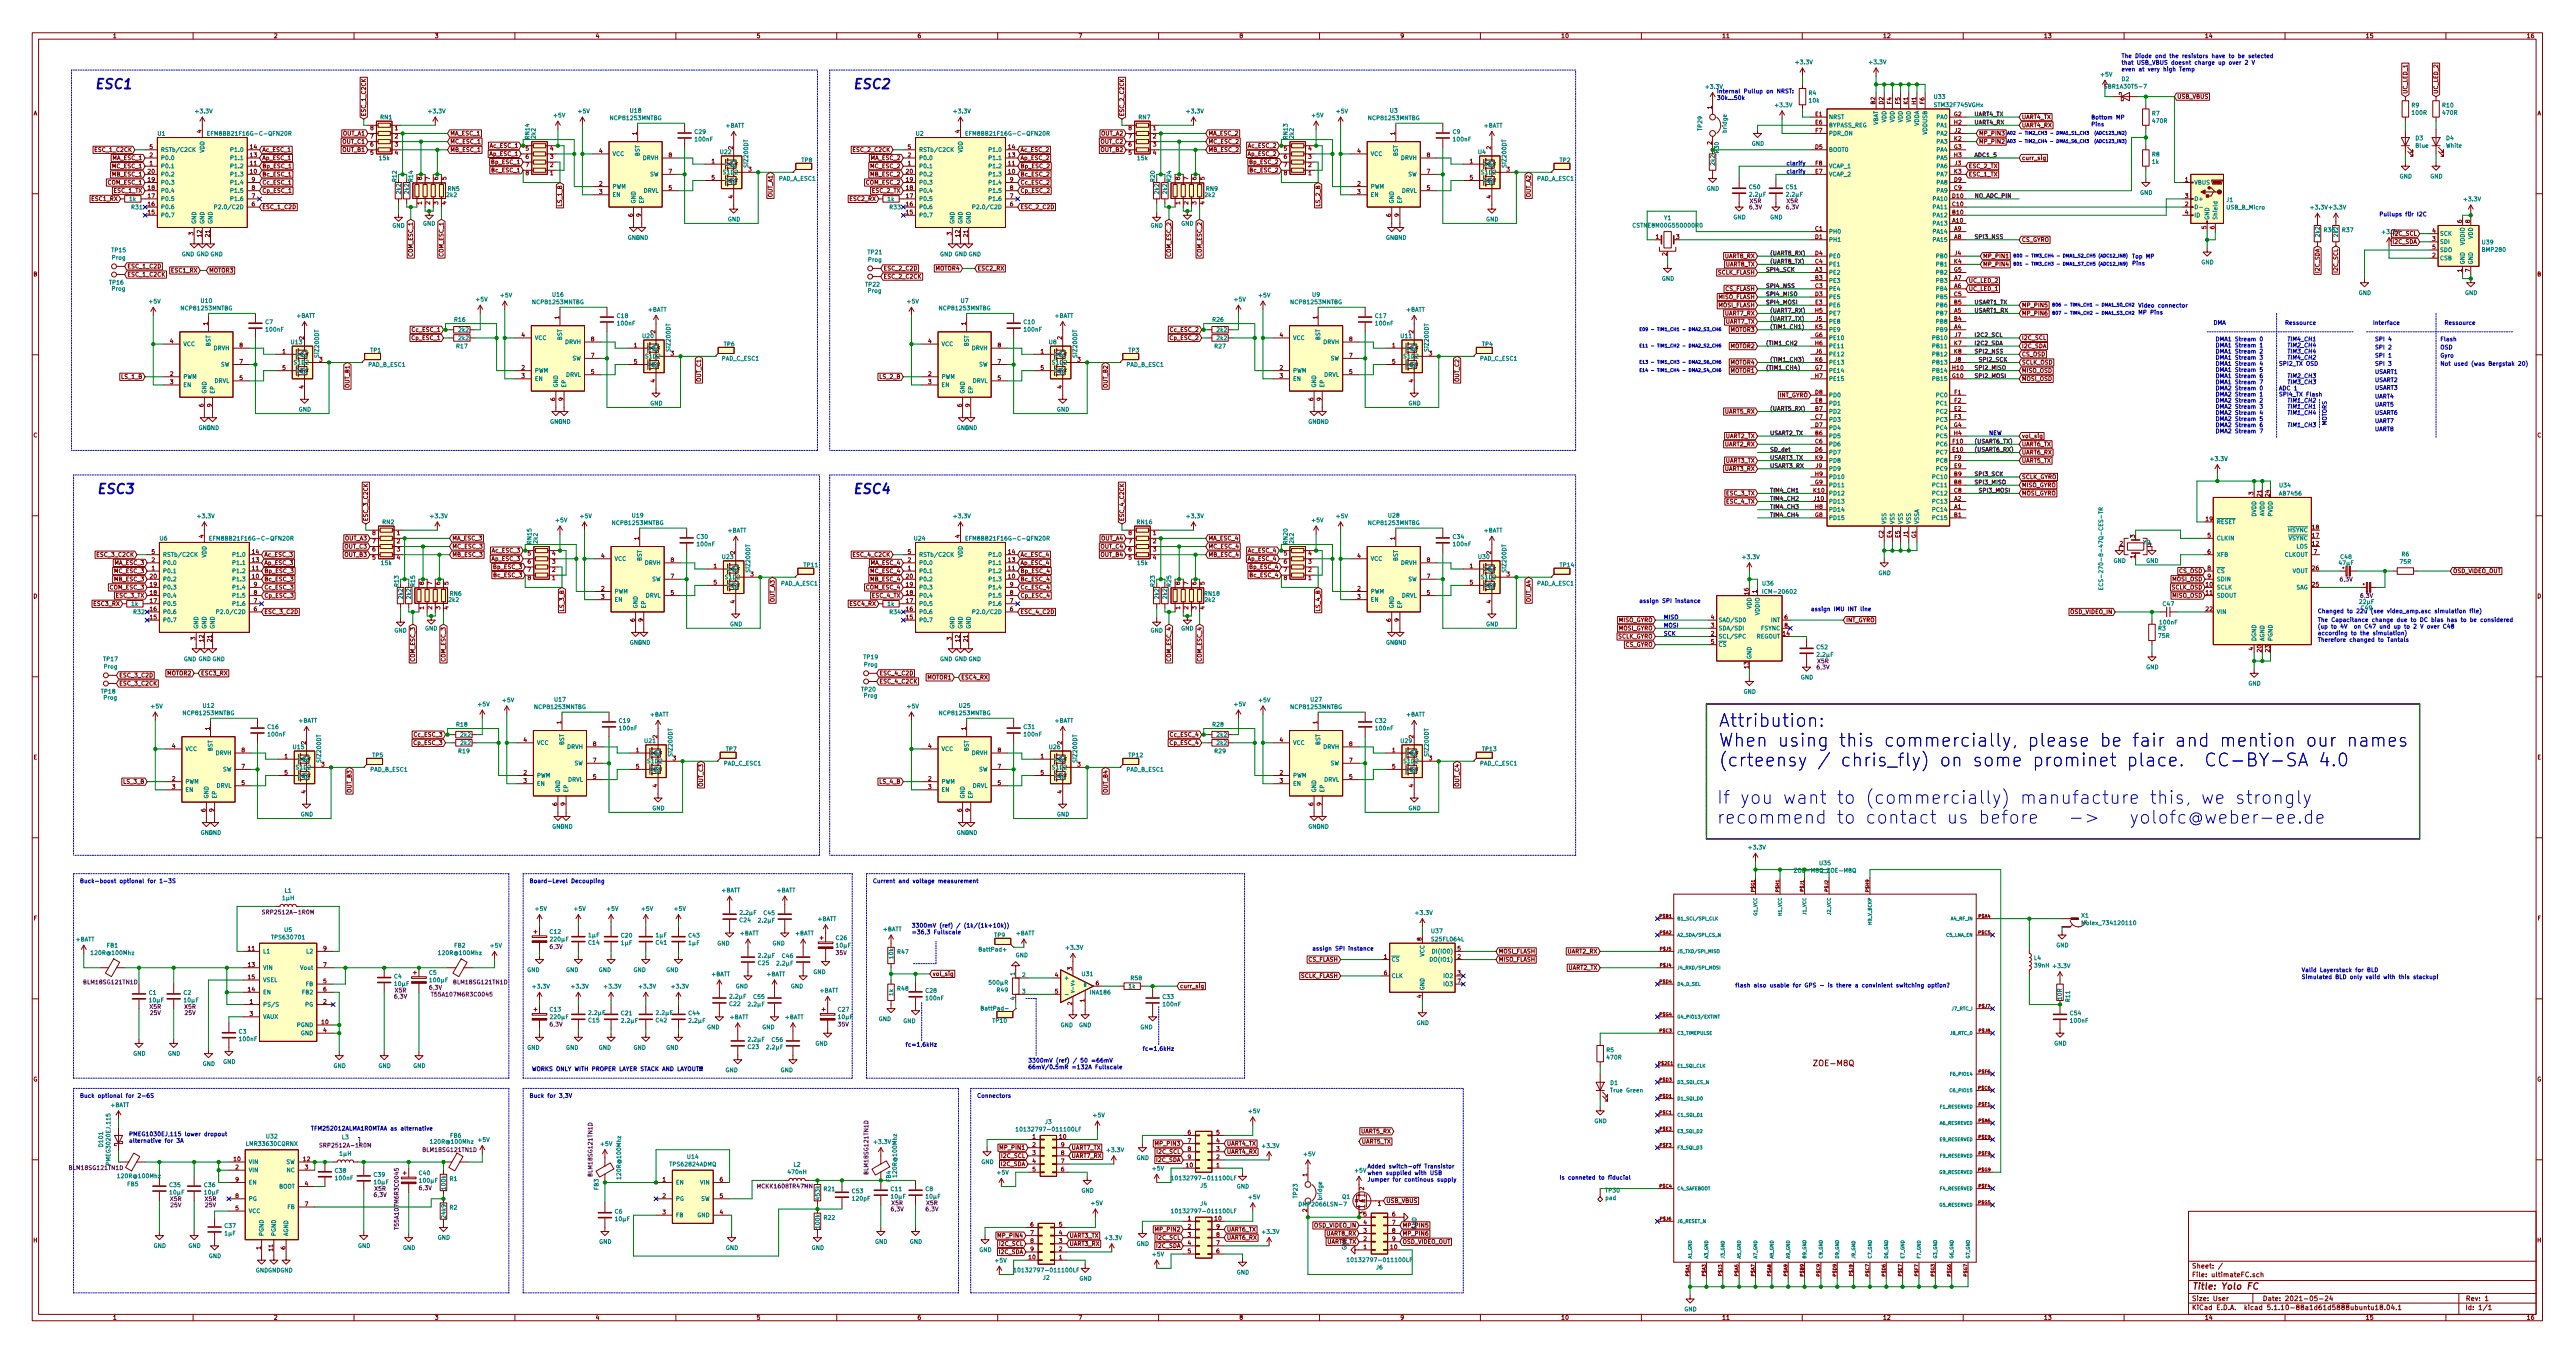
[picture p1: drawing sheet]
<svg xmlns="http://www.w3.org/2000/svg" width="800mm" height="420mm" viewBox="0 0 800 420" stroke-linecap="round" stroke-linejoin="round" font-family="sans-serif">
<defs><g id="words">
<g font-size="5.6" fill="#0000c2">
<text x="534" y="225.7">Attribution:</text>
<text x="534" y="231.9">When using this commercially, please be fair and mention our names</text>
<text x="534" y="238">(crteensy / chris_fly) on some prominet place. CC-BY-SA 4.0</text>
<text x="533.4" y="249.7">If you want to (commercially) manufacture this, we strongly</text>
<text x="533.4" y="255.8">recommend to contact us before</text>
<text x="617.7" y="255.8">-&gt;</text>
<text x="627.4" y="255.8">yolofc@weber-ee.de</text>
</g>
<g font-size="4.2" fill="#0000c2">
<text x="29.2" y="27.6">ESC1</text>
<text x="264.8" y="27.6">ESC2</text>
<text x="29.8" y="153.4">ESC3</text>
<text x="264.8" y="153.4">ESC4</text>
</g>
<text font-size="2.8" fill="#840000" x="681" y="400.4">Title: Yolo FC</text>
<text font-size="2.5" fill="#840000" x="564.1" y="331.1">ZOE-M8Q</text>
<g font-size="2.1" fill="#840000">
<text x="681" y="393.9">Sheet: /</text>
<text x="681" y="396.6">File: ultimateFC.sch</text>
<text x="681" y="406.8">KiCad E.D.A. kicad 5.1.10-88a1d61d5888ubuntu18.04.1</text>
<text x="681" y="404">Size: User</text>
<text x="703" y="404">Date: 2021-05-24</text>
<text x="766" y="404">Rev: 1</text>
<text x="766" y="406.8">Id: 1/1</text>
</g>
<g font-size="1.8" fill="#840000">
<text x="35" y="11.8">1</text>
<text x="85" y="11.8">2</text>
<text x="135" y="11.8">3</text>
<text x="185" y="11.8">4</text>
<text x="235" y="11.8">5</text>
<text x="285" y="11.8">6</text>
<text x="335" y="11.8">7</text>
<text x="385" y="11.8">8</text>
<text x="435" y="11.8">9</text>
<text x="485" y="11.8">10</text>
<text x="535" y="11.8">11</text>
<text x="585" y="11.8">12</text>
<text x="635" y="11.8">13</text>
<text x="685" y="11.8">14</text>
<text x="735" y="11.8">15</text>
<text x="785" y="11.8">16</text>
<text x="748" y="29.2" transform="rotate(-90 748 29.2)">UC_LED_1</text>
<text x="757.6" y="29.2" transform="rotate(-90 757.6 29.2)">UC_LED_2</text>
<text x="10.4" y="35.8">A</text>
<text x="531.9" y="33.8" transform="rotate(-90 531.9 33.8)">1</text>
<text x="582.7" y="32.4" transform="rotate(-90 582.7 32.4)">B2</text>
<text x="585.2" y="32.4" transform="rotate(-90 585.2 32.4)">D2</text>
<text x="587.8" y="32.3" transform="rotate(-90 587.8 32.3)">F4</text>
<text x="590.3" y="32.3" transform="rotate(-90 590.3 32.3)">F5</text>
<text x="592.8" y="32.4" transform="rotate(-90 592.8 32.4)">K1</text>
<text x="595.4" y="32.4" transform="rotate(-90 595.4 32.4)">H1</text>
<text x="597.9" y="32.3" transform="rotate(-90 597.9 32.3)">F6</text>
<text x="676.4" y="30.6">USB_VBUS</text>
<text x="788.4" y="35.8">A</text>
<text x="62.6" y="41.3" transform="rotate(-90 62.6 41.3)">4</text>
<text x="113.7" y="36.2" transform="rotate(-90 113.7 36.2)">ESC_1_C2CK</text>
<text x="115.1" y="40.4">8</text>
<text x="122.7" y="40.4">1</text>
<text x="197.9" y="41.9" transform="rotate(-90 197.9 41.9)">1</text>
<text x="298.2" y="41.3" transform="rotate(-90 298.2 41.3)">4</text>
<text x="349.2" y="36.2" transform="rotate(-90 349.2 36.2)">ESC_2_C2CK</text>
<text x="350.7" y="40.4">8</text>
<text x="358.3" y="40.4">1</text>
<text x="433.5" y="41.9" transform="rotate(-90 433.5 41.9)">1</text>
<text x="564.1" y="38.7">E6</text>
<text x="564.1" y="36.1">E1</text>
<text x="564.1" y="41.2">F7</text>
<text x="607.2" y="36.1">G2</text>
<text x="607.2" y="38.7">H2</text>
<text x="607.4" y="41.2">J2</text>
<text x="628.2" y="37">UART4_TX</text>
<text x="628.2" y="39.5">UART4_RX</text>
<text x="29.7" y="47.2">ESC_1_C2CK</text>
<text x="46.5" y="46.3">5</text>
<text x="77.8" y="46.3">14</text>
<text x="81.4" y="47.2">Ac_ESC_1</text>
<text x="106.5" y="42.1">OUT_A1</text>
<text x="106.5" y="47.2">OUT_B1</text>
<text x="106.5" y="44.6">OUT_C1</text>
<text x="115.1" y="45.5">6</text>
<text x="115.1" y="43">7</text>
<text x="122.7" y="43">2</text>
<text x="122.7" y="45.5">3</text>
<text x="139.9" y="44.6">MC_ESC_1</text>
<text x="139.9" y="42.1">MA_ESC_1</text>
<text x="139.9" y="47.2">MB_ESC_1</text>
<text x="152.3" y="45.9">Ac_ESC_1</text>
<text x="163.3" y="46.8">5</text>
<text x="171" y="46.8">4</text>
<text x="186.2" y="47.5">4</text>
<text x="227.7" y="46.4" transform="rotate(-90 227.7 46.4)">2</text>
<text x="265.3" y="47.2">ESC_2_C2CK</text>
<text x="282.1" y="46.3">5</text>
<text x="313.4" y="46.3">14</text>
<text x="317" y="47.2">Ac_ESC_2</text>
<text x="342.1" y="44.6">OUT_C2</text>
<text x="342.1" y="47.2">OUT_B2</text>
<text x="342.1" y="42.1">OUT_A2</text>
<text x="350.7" y="45.5">6</text>
<text x="350.7" y="43">7</text>
<text x="358.3" y="43">2</text>
<text x="358.3" y="45.5">3</text>
<text x="375.4" y="42.1">MA_ESC_2</text>
<text x="375.4" y="44.6">MC_ESC_2</text>
<text x="375.4" y="47.2">MB_ESC_2</text>
<text x="387.9" y="45.9">Ac_ESC_2</text>
<text x="398.9" y="46.8">5</text>
<text x="406.6" y="46.8">4</text>
<text x="421.8" y="47.5">4</text>
<text x="463.3" y="46.4" transform="rotate(-90 463.3 46.4)">2</text>
<text x="531.9" y="44.9" transform="rotate(-90 531.9 44.9)">2</text>
<text x="564" y="46.3">D5</text>
<text x="607.2" y="46.3">G3</text>
<text x="607.2" y="43.7">K2</text>
<text x="614.8" y="44.6">MP_PIN2</text>
<text x="614.8" y="42.1">MP_PIN3</text>
<text x="35" y="52.2">MC_ESC_1</text>
<text x="35" y="49.7">MA_ESC_1</text>
<text x="46" y="53.9">20</text>
<text x="46.5" y="51.4">1</text>
<text x="46.5" y="48.8">2</text>
<text x="77.8" y="53.9">10</text>
<text x="77.8" y="51.4">11</text>
<text x="77.8" y="48.8">13</text>
<text x="81.4" y="52.2">Bp_ESC_1</text>
<text x="81.4" y="49.7">Ap_ESC_1</text>
<text x="115.1" y="48">5</text>
<text x="122.7" y="48">4</text>
<text x="152.2" y="48.4">Ap_ESC_1</text>
<text x="152.8" y="51">Bp_ESC_1</text>
<text x="152.9" y="53.5">Bc_ESC_1</text>
<text x="163.3" y="49.3">6</text>
<text x="163.3" y="51.9">7</text>
<text x="171" y="51.9">2</text>
<text x="171" y="49.3">3</text>
<text x="207.8" y="53.9">7</text>
<text x="207.8" y="48.8">8</text>
<text x="221.1" y="50.7">1</text>
<text x="232.6" y="53.3">3</text>
<text x="270.5" y="49.7">MA_ESC_2</text>
<text x="270.5" y="52.2">MC_ESC_2</text>
<text x="281.6" y="53.9">20</text>
<text x="282.1" y="51.4">1</text>
<text x="282.1" y="48.8">2</text>
<text x="313.4" y="53.9">10</text>
<text x="313.4" y="51.4">11</text>
<text x="313.4" y="48.8">13</text>
<text x="317" y="52.2">Bp_ESC_2</text>
<text x="317" y="49.7">Ap_ESC_2</text>
<text x="350.7" y="48">5</text>
<text x="358.3" y="48">4</text>
<text x="387.8" y="48.4">Ap_ESC_2</text>
<text x="388.4" y="51">Bp_ESC_2</text>
<text x="388.5" y="53.5">Bc_ESC_2</text>
<text x="398.9" y="49.3">6</text>
<text x="398.9" y="51.9">7</text>
<text x="406.6" y="51.9">2</text>
<text x="406.6" y="49.3">3</text>
<text x="443.4" y="53.9">7</text>
<text x="443.4" y="48.8">8</text>
<text x="456.7" y="50.7">1</text>
<text x="468.1" y="53.3">3</text>
<text x="564.1" y="53.9">E7</text>
<text x="564.1" y="51.4">F8</text>
<text x="607.2" y="48.8">H3</text>
<text x="607.2" y="53.9">K3</text>
<text x="607.4" y="51.4">J3</text>
<text x="611.7" y="52.2">ESC_2_TX</text>
<text x="628.2" y="49.7">curr_sig</text>
<text x="33.6" y="57.3">COM_ESC_1</text>
<text x="35" y="54.8">MB_ESC_1</text>
<text x="35.5" y="59.9">ESC_1_TX</text>
<text x="46" y="59">18</text>
<text x="46" y="56.4">19</text>
<text x="78.3" y="59">8</text>
<text x="78.3" y="56.4">9</text>
<text x="81.4" y="57.3">Cc_ESC_1</text>
<text x="81.4" y="59.9">Cp_ESC_1</text>
<text x="81.4" y="54.8">Bc_ESC_1</text>
<text x="131.1" y="55.9" transform="rotate(-90 131.1 55.9)">8</text>
<text x="133.6" y="55.9" transform="rotate(-90 133.6 55.9)">7</text>
<text x="136.1" y="55.9" transform="rotate(-90 136.1 55.9)">6</text>
<text x="138.7" y="55.9" transform="rotate(-90 138.7 55.9)">5</text>
<text x="163.3" y="54.4">8</text>
<text x="171" y="54.4">1</text>
<text x="186.2" y="57.7">2</text>
<text x="207.8" y="59">5</text>
<text x="221.1" y="55.8">5</text>
<text x="269.2" y="57.3">COM_ESC_2</text>
<text x="270.5" y="54.8">MB_ESC_2</text>
<text x="271" y="59.9">ESC_2_TX</text>
<text x="281.6" y="59">18</text>
<text x="281.6" y="56.4">19</text>
<text x="313.8" y="59">8</text>
<text x="313.8" y="56.4">9</text>
<text x="317" y="54.8">Bc_ESC_2</text>
<text x="317" y="59.9">Cp_ESC_2</text>
<text x="317" y="57.3">Cc_ESC_2</text>
<text x="366.6" y="55.9" transform="rotate(-90 366.6 55.9)">8</text>
<text x="369.2" y="55.9" transform="rotate(-90 369.2 55.9)">7</text>
<text x="371.7" y="55.9" transform="rotate(-90 371.7 55.9)">6</text>
<text x="374.3" y="55.9" transform="rotate(-90 374.3 55.9)">5</text>
<text x="398.9" y="54.4">8</text>
<text x="406.6" y="54.4">1</text>
<text x="421.8" y="57.7">2</text>
<text x="443.4" y="59">5</text>
<text x="456.7" y="55.8">5</text>
<text x="607.2" y="56.4">D9</text>
<text x="607.2" y="59">C9</text>
<text x="611.7" y="54.8">ESC_1_TX</text>
<text x="679" y="56.4">1</text>
<text x="28.6" y="62.4">ESC1_RX</text>
<text x="46" y="64.1">16</text>
<text x="46" y="61.5">17</text>
<text x="78.3" y="64.1">6</text>
<text x="78.3" y="61.5">7</text>
<text x="81.4" y="64.9">ESC_1_C2D</text>
<text x="131.1" y="63.5" transform="rotate(-90 131.1 63.5)">1</text>
<text x="133.6" y="63.5" transform="rotate(-90 133.6 63.5)">2</text>
<text x="136.1" y="63.5" transform="rotate(-90 136.1 63.5)">3</text>
<text x="138.7" y="63.5" transform="rotate(-90 138.7 63.5)">4</text>
<text x="174.6" y="63.9" transform="rotate(-90 174.6 63.9)">LS_1_B</text>
<text x="186.2" y="60.2">3</text>
<text x="227.7" y="61.6" transform="rotate(-90 227.7 61.6)">4</text>
<text x="240" y="61.3" transform="rotate(-90 240 61.3)">OUT_A1</text>
<text x="264.2" y="62.4">ESC2_RX</text>
<text x="281.6" y="64.1">16</text>
<text x="281.6" y="61.5">17</text>
<text x="313.8" y="64.1">6</text>
<text x="313.8" y="61.5">7</text>
<text x="317" y="64.9">ESC_2_C2D</text>
<text x="366.6" y="63.5" transform="rotate(-90 366.6 63.5)">1</text>
<text x="369.2" y="63.5" transform="rotate(-90 369.2 63.5)">2</text>
<text x="371.7" y="63.5" transform="rotate(-90 371.7 63.5)">3</text>
<text x="374.3" y="63.5" transform="rotate(-90 374.3 63.5)">4</text>
<text x="410.2" y="63.9" transform="rotate(-90 410.2 63.9)">LS_2_B</text>
<text x="421.8" y="60.2">3</text>
<text x="463.3" y="61.6" transform="rotate(-90 463.3 61.6)">4</text>
<text x="475.6" y="61.3" transform="rotate(-90 475.6 61.3)">OUT_A2</text>
<text x="606.7" y="61.5">D10</text>
<text x="606.7" y="64.1">C10</text>
<text x="679" y="64.1">2</text>
<text x="679" y="61.5">3</text>
<text x="46" y="66.6">15</text>
<text x="196.6" y="67.3" transform="rotate(-90 196.6 67.3)">6</text>
<text x="199.1" y="67.3" transform="rotate(-90 199.1 67.3)">9</text>
<text x="281.6" y="66.6">15</text>
<text x="432.2" y="67.3" transform="rotate(-90 432.2 67.3)">6</text>
<text x="434.7" y="67.3" transform="rotate(-90 434.7 67.3)">9</text>
<text x="564" y="71.7">C1</text>
<text x="606.7" y="66.6">B10</text>
<text x="606.7" y="69.1">A10</text>
<text x="607.2" y="71.7">A9</text>
<text x="679" y="66.6">4</text>
<text x="685.5" y="71.1" transform="rotate(-90 685.5 71.1)">5</text>
<text x="688.1" y="71.1" transform="rotate(-90 688.1 71.1)">6</text>
<text x="764.9" y="69.2" transform="rotate(-90 764.9 69.2)">6</text>
<text x="767.5" y="69.2" transform="rotate(-90 767.5 69.2)">8</text>
<text x="60.1" y="73" transform="rotate(-90 60.1 73)">3</text>
<text x="62.6" y="73.5" transform="rotate(-90 62.6 73.5)">12</text>
<text x="65.2" y="73.5" transform="rotate(-90 65.2 73.5)">21</text>
<text x="295.7" y="73" transform="rotate(-90 295.7 73)">3</text>
<text x="298.2" y="73.5" transform="rotate(-90 298.2 73.5)">12</text>
<text x="300.7" y="73.5" transform="rotate(-90 300.7 73.5)">21</text>
<text x="514.5" y="74.2">1</text>
<text x="520.9" y="74.2">3</text>
<text x="564" y="74.2">D1</text>
<text x="607.2" y="74.2">A8</text>
<text x="628.2" y="75.1">CS_GYRO</text>
<text x="740.4" y="72.7">+3.3V</text>
<text x="743.6" y="75.7">I2C_SDA</text>
<text x="743.8" y="73.2">I2C_SCL</text>
<text x="755.8" y="74.8">3</text>
<text x="755.8" y="72.3">4</text>
<text x="755.8" y="77.4">5</text>
<text x="39.5" y="83.4">ESC_1_C2D</text>
<text x="128.3" y="79.6" transform="rotate(-90 128.3 79.6)">COM_ESC_1</text>
<text x="137.8" y="79.6" transform="rotate(-90 137.8 79.6)">COM_ESC_1</text>
<text x="274.5" y="84">ESC_2_C2D</text>
<text x="290.7" y="84">MOTOR4</text>
<text x="303.7" y="84">ESC2_RX</text>
<text x="363.9" y="79.6" transform="rotate(-90 363.9 79.6)">COM_ESC_2</text>
<text x="373.4" y="79.6" transform="rotate(-90 373.4 79.6)">COM_ESC_2</text>
<text x="517.9" y="79.4" transform="rotate(-90 517.9 79.4)">2</text>
<text x="536" y="80.2">UART8_RX</text>
<text x="536.2" y="82.7">UART8_TX</text>
<text x="564" y="79.3">D4</text>
<text x="564" y="81.8">C4</text>
<text x="607.2" y="81.8">K4</text>
<text x="607.4" y="79.3">J4</text>
<text x="616.1" y="80.2">MP_PIN1</text>
<text x="616.1" y="82.7">MP_PIN4</text>
<text x="755.8" y="79.9">2</text>
<text x="10.4" y="85.8">B</text>
<text x="39.5" y="85.9">ESC_1_C2CK</text>
<text x="53.4" y="84.6">ESC1_RX</text>
<text x="64.9" y="84.6">MOTOR3</text>
<text x="274.5" y="86.5">ESC_2_C2CK</text>
<text x="533.6" y="85.3">SCLK_FLASH</text>
<text x="564" y="84.4">A3</text>
<text x="564" y="86.9">B3</text>
<text x="564" y="89.5">C3</text>
<text x="607.2" y="84.4">G5</text>
<text x="607.2" y="86.9">A7</text>
<text x="607.2" y="89.5">A6</text>
<text x="611.7" y="87.8">UC_LED_2</text>
<text x="720.7" y="84.6" transform="rotate(-90 720.7 84.6)">I2C_SDA</text>
<text x="726.4" y="84.4" transform="rotate(-90 726.4 84.4)">I2C_SCL</text>
<text x="764.9" y="84.5" transform="rotate(-90 764.9 84.5)">1</text>
<text x="767.5" y="84.5" transform="rotate(-90 767.5 84.5)">7</text>
<text x="788.4" y="85.8">B</text>
<text x="533.9" y="95.4">MOSI_FLASH</text>
<text x="533.9" y="92.9">MISO_FLASH</text>
<text x="536" y="90.3">CS_FLASH</text>
<text x="564" y="92">D3</text>
<text x="564.1" y="94.5">E3</text>
<text x="607.2" y="92">C5</text>
<text x="607.2" y="94.5">B5</text>
<text x="611.7" y="90.3">UC_LED_1</text>
<text x="628.2" y="95.4">MP_PIN5</text>
<text x="64.5" y="101" transform="rotate(-90 64.5 101)">1</text>
<text x="173.7" y="99.1" transform="rotate(-90 173.7 99.1)">1</text>
<text x="300.1" y="101" transform="rotate(-90 300.1 101)">1</text>
<text x="409.3" y="99.1" transform="rotate(-90 409.3 99.1)">1</text>
<text x="536" y="98">UART7_RX</text>
<text x="536.2" y="100.5">UART7_TX</text>
<text x="564" y="97.1">H5</text>
<text x="564.2" y="99.6">J5</text>
<text x="607.2" y="97.1">A5</text>
<text x="607.2" y="99.6">B4</text>
<text x="628.2" y="98">MP_PIN6</text>
<text x="52.9" y="106.6">4</text>
<text x="74.4" y="107.9">8</text>
<text x="94.4" y="105.4" transform="rotate(-90 94.4 105.4)">2</text>
<text x="128.1" y="105.6">Cp_ESC_1</text>
<text x="128.2" y="103">Cc_ESC_1</text>
<text x="162.1" y="104.7">4</text>
<text x="183.7" y="106">8</text>
<text x="197" y="107.9">1</text>
<text x="203.6" y="103.5" transform="rotate(-90 203.6 103.5)">2</text>
<text x="288.4" y="106.6">4</text>
<text x="310" y="107.9">8</text>
<text x="329.9" y="105.4" transform="rotate(-90 329.9 105.4)">2</text>
<text x="363.7" y="105.6">Cp_ESC_2</text>
<text x="363.8" y="103">Cc_ESC_2</text>
<text x="397.7" y="104.7">4</text>
<text x="419.3" y="106">8</text>
<text x="432.6" y="107.9">1</text>
<text x="439.2" y="103.5" transform="rotate(-90 439.2 103.5)">2</text>
<text x="537.7" y="103">MOTOR3</text>
<text x="564" y="104.7">G6</text>
<text x="564" y="107.2">H6</text>
<text x="564" y="102.2">K5</text>
<text x="607.2" y="107.2">K7</text>
<text x="607.2" y="102.2">A4</text>
<text x="607.4" y="104.7">J7</text>
<text x="628.2" y="105.6">I2C_SCL</text>
<text x="74.4" y="112.9">7</text>
<text x="87.8" y="109.8">1</text>
<text x="99.2" y="112.3">3</text>
<text x="183.7" y="111">7</text>
<text x="197" y="112.9">5</text>
<text x="208.4" y="110.4">3</text>
<text x="310" y="112.9">7</text>
<text x="323.4" y="109.8">1</text>
<text x="334.8" y="112.3">3</text>
<text x="419.3" y="111">7</text>
<text x="432.6" y="112.9">5</text>
<text x="444" y="110.4">3</text>
<text x="537.7" y="108.1">MOTOR2</text>
<text x="537.7" y="113.2">MOTOR4</text>
<text x="564" y="112.3">K6</text>
<text x="564.2" y="109.8">J6</text>
<text x="607.2" y="109.8">K8</text>
<text x="607.4" y="112.3">J8</text>
<text x="628.2" y="113.2">SCLK_OSD</text>
<text x="628.2" y="110.7">CS_OSD</text>
<text x="628.2" y="108.1">I2C_SDA</text>
<text x="37.8" y="117.6">LS_1_B</text>
<text x="52.9" y="116.8">2</text>
<text x="52.9" y="119.3">3</text>
<text x="74.4" y="118">5</text>
<text x="87.8" y="114.9">5</text>
<text x="162.1" y="114.9">2</text>
<text x="162.1" y="117.4">3</text>
<text x="183.7" y="116.1">5</text>
<text x="203.6" y="118.8" transform="rotate(-90 203.6 118.8)">4</text>
<text x="217.8" y="118.4" transform="rotate(-90 217.8 118.4)">OUT_C1</text>
<text x="273.4" y="117.6">LS_2_B</text>
<text x="288.4" y="116.8">2</text>
<text x="288.4" y="119.3">3</text>
<text x="310" y="118">5</text>
<text x="323.4" y="114.9">5</text>
<text x="397.7" y="114.9">2</text>
<text x="397.7" y="117.4">3</text>
<text x="419.3" y="116.1">5</text>
<text x="439.2" y="118.8" transform="rotate(-90 439.2 118.8)">4</text>
<text x="453.4" y="118.4" transform="rotate(-90 453.4 118.4)">OUT_C2</text>
<text x="537.7" y="115.7">MOTOR1</text>
<text x="564" y="114.9">G7</text>
<text x="564" y="117.4">H7</text>
<text x="606.7" y="117.4">G10</text>
<text x="606.7" y="114.9">H10</text>
<text x="628.2" y="115.7">MISO_OSD</text>
<text x="628.2" y="118.3">MOSI_OSD</text>
<text x="94.4" y="120.7" transform="rotate(-90 94.4 120.7)">4</text>
<text x="108.6" y="120.3" transform="rotate(-90 108.6 120.3)">OUT_B1</text>
<text x="172.5" y="124.5" transform="rotate(-90 172.5 124.5)">6</text>
<text x="175" y="124.5" transform="rotate(-90 175 124.5)">9</text>
<text x="329.9" y="120.7" transform="rotate(-90 329.9 120.7)">4</text>
<text x="344.2" y="120.3" transform="rotate(-90 344.2 120.3)">OUT_B2</text>
<text x="408.1" y="124.5" transform="rotate(-90 408.1 124.5)">6</text>
<text x="410.6" y="124.5" transform="rotate(-90 410.6 124.5)">9</text>
<text x="552.8" y="123.4">INT_GYRO</text>
<text x="564" y="122.5">D8</text>
<text x="564.1" y="125">E8</text>
<text x="607.3" y="122.5">F1</text>
<text x="607.3" y="125">F2</text>
<text x="63.2" y="126.4" transform="rotate(-90 63.2 126.4)">6</text>
<text x="65.8" y="126.4" transform="rotate(-90 65.8 126.4)">9</text>
<text x="298.8" y="126.4" transform="rotate(-90 298.8 126.4)">6</text>
<text x="301.4" y="126.4" transform="rotate(-90 301.4 126.4)">9</text>
<text x="536" y="128.4">UART5_RX</text>
<text x="564" y="127.6">B7</text>
<text x="564" y="130.1">C7</text>
<text x="607.3" y="127.6">E2</text>
<text x="607.3" y="130.1">F3</text>
<text x="10.4" y="135.8">C</text>
<text x="536.2" y="136.1">UART2_TX</text>
<text x="564" y="132.6">D7</text>
<text x="564" y="135.2">B6</text>
<text x="564" y="137.7">C6</text>
<text x="606.8" y="137.7">F10</text>
<text x="607.2" y="132.6">G4</text>
<text x="607.2" y="135.2">H4</text>
<text x="628.2" y="136.1">vol_sig</text>
<text x="788.4" y="135.8">C</text>
<text x="536" y="138.6">UART2_RX</text>
<text x="536.2" y="143.7">UART3_TX</text>
<text x="564" y="140.3">D6</text>
<text x="564" y="142.8">K9</text>
<text x="606.8" y="140.3">E10</text>
<text x="607.3" y="142.8">F9</text>
<text x="628.2" y="143.7">UART5_TX</text>
<text x="628.2" y="138.6">UART6_TX</text>
<text x="628.2" y="141.1">UART6_RX</text>
<text x="536" y="146.2">UART3_RX</text>
<text x="564" y="147.9">H9</text>
<text x="564.2" y="145.3">J9</text>
<text x="607.2" y="147.9">B9</text>
<text x="607.3" y="145.3">E9</text>
<text x="628.2" y="148.8">SCLK_GYRO</text>
<text x="536.5" y="153.8">ESC_3_TX</text>
<text x="563.5" y="153">K10</text>
<text x="563.7" y="155.5">J10</text>
<text x="564" y="150.4">G9</text>
<text x="607.2" y="150.4">B8</text>
<text x="607.2" y="153">C8</text>
<text x="607.2" y="155.5">A2</text>
<text x="628.2" y="151.3">MISO_GYRO</text>
<text x="628.2" y="153.8">MOSI_GYRO</text>
<text x="700.2" y="153.7" transform="rotate(-90 700.2 153.7)">3</text>
<text x="702.7" y="154.2" transform="rotate(-90 702.7 154.2)">21</text>
<text x="705.2" y="154.2" transform="rotate(-90 705.2 154.2)">24</text>
<text x="114.3" y="161.9" transform="rotate(-90 114.3 161.9)">ESC_3_C2CK</text>
<text x="349.2" y="161.9" transform="rotate(-90 349.2 161.9)">ESC_4_C2CK</text>
<text x="536.5" y="156.4">ESC_4_TX</text>
<text x="564" y="160.6">G8</text>
<text x="564" y="158">H8</text>
<text x="607.2" y="158">A1</text>
<text x="607.2" y="160.6">B1</text>
<text x="685.5" y="161.8">19</text>
<text x="63.2" y="167" transform="rotate(-90 63.2 167)">4</text>
<text x="107.2" y="167.8">OUT_A3</text>
<text x="115.7" y="166.2">8</text>
<text x="123.3" y="166.2">1</text>
<text x="140.5" y="167.8">MA_ESC_3</text>
<text x="198.5" y="167.7" transform="rotate(-90 198.5 167.7)">1</text>
<text x="298.2" y="167" transform="rotate(-90 298.2 167)">4</text>
<text x="342.1" y="167.8">OUT_A4</text>
<text x="350.7" y="166.2">8</text>
<text x="358.3" y="166.2">1</text>
<text x="375.4" y="167.8">MA_ESC_4</text>
<text x="433.5" y="167.7" transform="rotate(-90 433.5 167.7)">1</text>
<text x="585.2" y="167" transform="rotate(-90 585.2 167)">C2</text>
<text x="587.8" y="167" transform="rotate(-90 587.8 167)">E4</text>
<text x="590.3" y="167" transform="rotate(-90 590.3 167)">E5</text>
<text x="592.8" y="166.9" transform="rotate(-90 592.8 166.9)">J1</text>
<text x="595.4" y="167.1" transform="rotate(-90 595.4 167.1)">G1</text>
<text x="663.3" y="167" transform="rotate(-90 663.3 167)">3</text>
<text x="686" y="166.9">5</text>
<text x="718.5" y="166.9">17</text>
<text x="718.5" y="164.4">18</text>
<text x="30.4" y="172.9">ESC_3_C2CK</text>
<text x="47.1" y="172">5</text>
<text x="78.4" y="172">14</text>
<text x="82.1" y="172.9">Ac_ESC_3</text>
<text x="107.2" y="170.3">OUT_C3</text>
<text x="107.2" y="172.9">OUT_B3</text>
<text x="115.7" y="173.8">5</text>
<text x="115.7" y="171.2">6</text>
<text x="115.7" y="168.7">7</text>
<text x="123.3" y="168.7">2</text>
<text x="123.3" y="171.2">3</text>
<text x="123.3" y="173.8">4</text>
<text x="140.5" y="170.3">MC_ESC_3</text>
<text x="140.5" y="172.9">MB_ESC_3</text>
<text x="152.9" y="171.6">Ac_ESC_3</text>
<text x="164" y="172.5">5</text>
<text x="171.6" y="172.5">4</text>
<text x="186.8" y="173.3">4</text>
<text x="228.3" y="172.1" transform="rotate(-90 228.3 172.1)">2</text>
<text x="265.3" y="172.9">ESC_4_C2CK</text>
<text x="282.1" y="172">5</text>
<text x="313.4" y="172">14</text>
<text x="317" y="172.9">Ac_ESC_4</text>
<text x="342.1" y="170.3">OUT_C4</text>
<text x="342.1" y="172.9">OUT_B4</text>
<text x="350.7" y="173.8">5</text>
<text x="350.7" y="171.2">6</text>
<text x="350.7" y="168.7">7</text>
<text x="358.3" y="168.7">2</text>
<text x="358.3" y="171.2">3</text>
<text x="358.3" y="173.8">4</text>
<text x="375.4" y="172.9">MB_ESC_4</text>
<text x="375.4" y="170.3">MC_ESC_4</text>
<text x="387.9" y="171.6">Ac_ESC_4</text>
<text x="398.9" y="172.5">5</text>
<text x="406.6" y="172.5">4</text>
<text x="421.8" y="173.3">4</text>
<text x="463.3" y="172.1" transform="rotate(-90 463.3 172.1)">2</text>
<text x="658.6" y="169.5">2</text>
<text x="663.3" y="173.4" transform="rotate(-90 663.3 173.4)">1</text>
<text x="686" y="172">6</text>
<text x="718.5" y="169.5">12</text>
<text x="719" y="172">7</text>
<text x="35.6" y="175.4">MA_ESC_3</text>
<text x="35.6" y="178">MC_ESC_3</text>
<text x="46.7" y="179.6">20</text>
<text x="47.1" y="177.1">1</text>
<text x="47.1" y="174.5">2</text>
<text x="78.4" y="179.6">10</text>
<text x="78.4" y="177.1">11</text>
<text x="78.4" y="174.5">13</text>
<text x="82.1" y="175.4">Ap_ESC_3</text>
<text x="82.1" y="178">Bp_ESC_3</text>
<text x="152.8" y="174.2">Ap_ESC_3</text>
<text x="153.5" y="176.7">Bp_ESC_3</text>
<text x="153.6" y="179.2">Bc_ESC_3</text>
<text x="164" y="175">6</text>
<text x="164" y="177.6">7</text>
<text x="171.6" y="177.6">2</text>
<text x="171.6" y="175">3</text>
<text x="208.4" y="179.6">7</text>
<text x="208.4" y="174.5">8</text>
<text x="221.8" y="176.4">1</text>
<text x="233.2" y="179">3</text>
<text x="270.5" y="178">MC_ESC_4</text>
<text x="270.5" y="175.4">MA_ESC_4</text>
<text x="281.6" y="179.6">20</text>
<text x="282.1" y="177.1">1</text>
<text x="282.1" y="174.5">2</text>
<text x="313.4" y="179.6">10</text>
<text x="313.4" y="177.1">11</text>
<text x="313.4" y="174.5">13</text>
<text x="317" y="175.4">Ap_ESC_4</text>
<text x="317" y="178">Bp_ESC_4</text>
<text x="387.8" y="174.2">Ap_ESC_4</text>
<text x="388.4" y="176.7">Bp_ESC_4</text>
<text x="388.5" y="179.2">Bc_ESC_4</text>
<text x="398.9" y="175">6</text>
<text x="398.9" y="177.6">7</text>
<text x="406.6" y="177.6">2</text>
<text x="406.6" y="175">3</text>
<text x="443.4" y="179.6">7</text>
<text x="443.4" y="174.5">8</text>
<text x="456.7" y="176.4">1</text>
<text x="468.1" y="179">3</text>
<text x="677.1" y="178">CS_OSD</text>
<text x="686" y="177.1">8</text>
<text x="686" y="179.6">9</text>
<text x="718.5" y="177.1">26</text>
<text x="762.2" y="178">OSD_VIDEO_OUT</text>
<text x="10.4" y="185.8">D</text>
<text x="34.2" y="183">COM_ESC_3</text>
<text x="35.6" y="180.5">MB_ESC_3</text>
<text x="36.1" y="185.6">ESC_3_TX</text>
<text x="46.7" y="184.7">18</text>
<text x="46.7" y="182.2">19</text>
<text x="78.9" y="184.7">8</text>
<text x="78.9" y="182.2">9</text>
<text x="82.1" y="180.5">Bc_ESC_3</text>
<text x="82.1" y="185.6">Cp_ESC_3</text>
<text x="82.1" y="183">Cc_ESC_3</text>
<text x="131.7" y="181.6" transform="rotate(-90 131.7 181.6)">8</text>
<text x="134.2" y="181.6" transform="rotate(-90 134.2 181.6)">7</text>
<text x="136.8" y="181.6" transform="rotate(-90 136.8 181.6)">6</text>
<text x="139.3" y="181.6" transform="rotate(-90 139.3 181.6)">5</text>
<text x="164" y="180.1">8</text>
<text x="171.6" y="180.1">1</text>
<text x="186.8" y="183.4">2</text>
<text x="186.8" y="186">3</text>
<text x="208.4" y="184.7">5</text>
<text x="221.8" y="181.5">5</text>
<text x="269.2" y="183">COM_ESC_4</text>
<text x="270.5" y="180.5">MB_ESC_4</text>
<text x="271" y="185.6">ESC_4_TX</text>
<text x="281.6" y="184.7">18</text>
<text x="281.6" y="182.2">19</text>
<text x="313.8" y="184.7">8</text>
<text x="313.8" y="182.2">9</text>
<text x="317" y="180.5">Bc_ESC_4</text>
<text x="317" y="185.6">Cp_ESC_4</text>
<text x="317" y="183">Cc_ESC_4</text>
<text x="366.6" y="181.6" transform="rotate(-90 366.6 181.6)">8</text>
<text x="369.2" y="181.6" transform="rotate(-90 369.2 181.6)">7</text>
<text x="371.7" y="181.6" transform="rotate(-90 371.7 181.6)">6</text>
<text x="374.3" y="181.6" transform="rotate(-90 374.3 181.6)">5</text>
<text x="398.9" y="180.1">8</text>
<text x="406.6" y="180.1">1</text>
<text x="421.8" y="183.4">2</text>
<text x="421.8" y="186">3</text>
<text x="443.4" y="184.7">5</text>
<text x="456.7" y="181.5">5</text>
<text x="543.3" y="184.6" transform="rotate(-90 543.3 184.6)">16</text>
<text x="545.8" y="184.2" transform="rotate(-90 545.8 184.2)">1</text>
<text x="674.8" y="183">SCLK_OSD</text>
<text x="675" y="180.5">MOSI_OSD</text>
<text x="675" y="185.6">MISO_OSD</text>
<text x="685.5" y="182.2">10</text>
<text x="685.5" y="184.7">11</text>
<text x="718.5" y="182.2">25</text>
<text x="788.4" y="185.8">D</text>
<text x="29.3" y="188.1">ESC3_RX</text>
<text x="46.7" y="189.8">16</text>
<text x="46.7" y="187.2">17</text>
<text x="78.9" y="189.8">6</text>
<text x="78.9" y="187.2">7</text>
<text x="82.1" y="190.7">ESC_3_C2D</text>
<text x="131.7" y="189.2" transform="rotate(-90 131.7 189.2)">1</text>
<text x="134.2" y="189.2" transform="rotate(-90 134.2 189.2)">2</text>
<text x="136.8" y="189.2" transform="rotate(-90 136.8 189.2)">3</text>
<text x="139.3" y="189.2" transform="rotate(-90 139.3 189.2)">4</text>
<text x="175.3" y="189.7" transform="rotate(-90 175.3 189.7)">LS_3_B</text>
<text x="228.3" y="187.3" transform="rotate(-90 228.3 187.3)">4</text>
<text x="240.7" y="187" transform="rotate(-90 240.7 187)">OUT_A3</text>
<text x="264.2" y="188.1">ESC4_RX</text>
<text x="281.6" y="189.8">16</text>
<text x="281.6" y="187.2">17</text>
<text x="313.8" y="189.8">6</text>
<text x="313.8" y="187.2">7</text>
<text x="317" y="190.7">ESC_4_C2D</text>
<text x="366.6" y="189.2" transform="rotate(-90 366.6 189.2)">1</text>
<text x="369.2" y="189.2" transform="rotate(-90 369.2 189.2)">2</text>
<text x="371.7" y="189.2" transform="rotate(-90 371.7 189.2)">3</text>
<text x="374.3" y="189.2" transform="rotate(-90 374.3 189.2)">4</text>
<text x="410.2" y="189.7" transform="rotate(-90 410.2 189.7)">LS_4_B</text>
<text x="463.3" y="187.3" transform="rotate(-90 463.3 187.3)">4</text>
<text x="475.6" y="187" transform="rotate(-90 475.6 187)">OUT_A4</text>
<text x="643.4" y="190.7">OSD_VIDEO_IN</text>
<text x="685.5" y="189.8">22</text>
<text x="46.7" y="192.3">15</text>
<text x="197.2" y="193.1" transform="rotate(-90 197.2 193.1)">6</text>
<text x="199.8" y="193.1" transform="rotate(-90 199.8 193.1)">9</text>
<text x="281.6" y="192.3">15</text>
<text x="432.2" y="193.1" transform="rotate(-90 432.2 193.1)">6</text>
<text x="434.7" y="193.1" transform="rotate(-90 434.7 193.1)">9</text>
<text x="502.8" y="193.2">MISO_GYRO</text>
<text x="502.8" y="195.7">MOSI_GYRO</text>
<text x="531.6" y="197.4">2</text>
<text x="531.6" y="194.9">3</text>
<text x="531.6" y="192.3">4</text>
<text x="554" y="197.4">14</text>
<text x="554.5" y="192.3">6</text>
<text x="554.5" y="194.9">8</text>
<text x="573.6" y="193.2">INT_GYRO</text>
<text x="60.7" y="198.8" transform="rotate(-90 60.7 198.8)">3</text>
<text x="63.2" y="199.3" transform="rotate(-90 63.2 199.3)">12</text>
<text x="65.8" y="199.3" transform="rotate(-90 65.8 199.3)">21</text>
<text x="295.7" y="198.8" transform="rotate(-90 295.7 198.8)">3</text>
<text x="298.2" y="199.3" transform="rotate(-90 298.2 199.3)">12</text>
<text x="300.7" y="199.3" transform="rotate(-90 300.7 199.3)">21</text>
<text x="502.6" y="198.3">SCLK_GYRO</text>
<text x="504.9" y="200.8">CS_GYRO</text>
<text x="531.6" y="199.9">5</text>
<text x="700.2" y="201.9" transform="rotate(-90 700.2 201.9)">4</text>
<text x="702.7" y="202.4" transform="rotate(-90 702.7 202.4)">20</text>
<text x="705.2" y="202.4" transform="rotate(-90 705.2 202.4)">23</text>
<text x="52" y="209.7">MOTOR2</text>
<text x="62.4" y="209.7">ESC3_RX</text>
<text x="128.9" y="205.4" transform="rotate(-90 128.9 205.4)">COM_ESC_3</text>
<text x="138.4" y="205.4" transform="rotate(-90 138.4 205.4)">COM_ESC_3</text>
<text x="273.2" y="209.7">ESC_4_C2D</text>
<text x="363.9" y="205.4" transform="rotate(-90 363.9 205.4)">COM_ESC_4</text>
<text x="373.4" y="205.4" transform="rotate(-90 373.4 205.4)">COM_ESC_4</text>
<text x="543.3" y="207.5" transform="rotate(-90 543.3 207.5)">13</text>
<text x="37" y="210.4">ESC_3_C2D</text>
<text x="37" y="212.9">ESC_3_C2CK</text>
<text x="273.2" y="212.3">ESC_4_C2CK</text>
<text x="288.2" y="211">MOTOR1</text>
<text x="298.6" y="211">ESC4_RX</text>
<text x="65.2" y="226.7" transform="rotate(-90 65.2 226.7)">1</text>
<text x="174.4" y="224.8" transform="rotate(-90 174.4 224.8)">1</text>
<text x="300.1" y="226.7" transform="rotate(-90 300.1 226.7)">1</text>
<text x="409.3" y="224.8" transform="rotate(-90 409.3 224.8)">1</text>
<text x="53.5" y="232.3">4</text>
<text x="75.1" y="233.6">8</text>
<text x="95" y="231.2" transform="rotate(-90 95 231.2)">2</text>
<text x="128.7" y="231.3">Cp_ESC_3</text>
<text x="128.8" y="228.8">Cc_ESC_3</text>
<text x="162.7" y="230.4">4</text>
<text x="184.3" y="231.7">8</text>
<text x="197.6" y="233.6">1</text>
<text x="204.2" y="229.3" transform="rotate(-90 204.2 229.3)">2</text>
<text x="288.4" y="232.3">4</text>
<text x="310" y="233.6">8</text>
<text x="329.9" y="231.2" transform="rotate(-90 329.9 231.2)">2</text>
<text x="363.7" y="231.3">Cp_ESC_4</text>
<text x="363.8" y="228.8">Cc_ESC_4</text>
<text x="397.7" y="230.4">4</text>
<text x="419.3" y="231.7">8</text>
<text x="432.6" y="233.6">1</text>
<text x="439.2" y="229.3" transform="rotate(-90 439.2 229.3)">2</text>
<text x="10.4" y="235.8">E</text>
<text x="75.1" y="238.7">7</text>
<text x="88.4" y="235.5">1</text>
<text x="99.8" y="238">3</text>
<text x="184.3" y="236.8">7</text>
<text x="197.6" y="238.7">5</text>
<text x="209.1" y="236.1">3</text>
<text x="310" y="238.7">7</text>
<text x="323.4" y="235.5">1</text>
<text x="334.8" y="238">3</text>
<text x="419.3" y="236.8">7</text>
<text x="432.6" y="238.7">5</text>
<text x="444" y="236.1">3</text>
<text x="788.4" y="235.8">E</text>
<text x="38.5" y="243.4">LS_3_B</text>
<text x="53.5" y="242.5">2</text>
<text x="53.5" y="245">3</text>
<text x="75.1" y="243.8">5</text>
<text x="88.4" y="240.6">5</text>
<text x="162.7" y="240.6">2</text>
<text x="162.7" y="243.1">3</text>
<text x="184.3" y="241.9">5</text>
<text x="204.2" y="244.5" transform="rotate(-90 204.2 244.5)">4</text>
<text x="218.4" y="244.2" transform="rotate(-90 218.4 244.2)">OUT_C3</text>
<text x="273.4" y="243.4">LS_4_B</text>
<text x="288.4" y="242.5">2</text>
<text x="288.4" y="245">3</text>
<text x="310" y="243.8">5</text>
<text x="323.4" y="240.6">5</text>
<text x="397.7" y="240.6">2</text>
<text x="397.7" y="243.1">3</text>
<text x="419.3" y="241.9">5</text>
<text x="439.2" y="244.5" transform="rotate(-90 439.2 244.5)">4</text>
<text x="453.4" y="244.2" transform="rotate(-90 453.4 244.2)">OUT_C4</text>
<text x="95" y="246.4" transform="rotate(-90 95 246.4)">4</text>
<text x="109.2" y="246.1" transform="rotate(-90 109.2 246.1)">OUT_B3</text>
<text x="173.1" y="250.2" transform="rotate(-90 173.1 250.2)">6</text>
<text x="175.6" y="250.2" transform="rotate(-90 175.6 250.2)">9</text>
<text x="329.9" y="246.4" transform="rotate(-90 329.9 246.4)">4</text>
<text x="344.2" y="246.1" transform="rotate(-90 344.2 246.1)">OUT_B4</text>
<text x="408.1" y="250.2" transform="rotate(-90 408.1 250.2)">6</text>
<text x="410.6" y="250.2" transform="rotate(-90 410.6 250.2)">9</text>
<text x="63.9" y="252.1" transform="rotate(-90 63.9 252.1)">6</text>
<text x="66.4" y="252.1" transform="rotate(-90 66.4 252.1)">9</text>
<text x="298.8" y="252.1" transform="rotate(-90 298.8 252.1)">6</text>
<text x="301.4" y="252.1" transform="rotate(-90 301.4 252.1)">9</text>
<text x="10.5" y="285.8">F</text>
<text x="788.5" y="285.8">F</text>
<text x="441.7" y="292.1" transform="rotate(-90 441.7 292.1)">8</text>
<text x="77.1" y="295.2">11</text>
<text x="100.5" y="295.2">9</text>
<text x="406.4" y="298.6">CS_FLASH</text>
<text x="430" y="297.7">1</text>
<text x="452.9" y="297.7">2</text>
<text x="452.9" y="295.2">5</text>
<text x="465.6" y="296.1">MOSI_FLASH</text>
<text x="465.6" y="298.6">MISO_FLASH</text>
<text x="487.1" y="296.1">UART2_RX</text>
<text x="77.1" y="300.3">13</text>
<text x="77.1" y="304.1">15</text>
<text x="100.5" y="305.4">5</text>
<text x="100.5" y="300.3">7</text>
<text x="289.7" y="303.1">vol_sig</text>
<text x="327.8" y="303.4">4</text>
<text x="333.1" y="301.3" transform="rotate(-90 333.1 301.3)">3</text>
<text x="340.5" y="306">6</text>
<text x="404.1" y="303.7">SCLK_FLASH</text>
<text x="430" y="302.8">6</text>
<text x="452.9" y="302.8">3</text>
<text x="452.9" y="305.4">7</text>
<text x="487.3" y="301.2">UART2_TX</text>
<text x="77.1" y="307.9">14</text>
<text x="77.6" y="311.7">1</text>
<text x="100.5" y="311.7">2</text>
<text x="100.5" y="307.9">6</text>
<text x="327.8" y="308.5">5</text>
<text x="336.9" y="311.2" transform="rotate(-90 336.9 311.2)">1</text>
<text x="366.5" y="306.9">curr_sig</text>
<text x="441.7" y="309.9" transform="rotate(-90 441.7 309.9)">4</text>
<text x="77.6" y="315.5">3</text>
<text x="333.1" y="312.1" transform="rotate(-90 333.1 312.1)">2</text>
<text x="100" y="318.1">10</text>
<text x="100.5" y="320.6">4</text>
<text x="10.3" y="335.8">G</text>
<text x="788.3" y="335.8">G</text>
<text x="320.8" y="353.6">1</text>
<text x="329.2" y="353.6">10</text>
<text x="369.1" y="352.3">6</text>
<text x="378" y="352.3">5</text>
<text x="422.9" y="352">UART5_RX</text>
<text x="311" y="357">MP_PIN1</text>
<text x="311.4" y="359.6">I2C_SCL</text>
<text x="320.8" y="356.2">2</text>
<text x="320.8" y="358.7">3</text>
<text x="329.7" y="358.7">8</text>
<text x="329.7" y="356.2">9</text>
<text x="332.9" y="359.6">UART7_RX</text>
<text x="332.9" y="357">UART7_TX</text>
<text x="359.3" y="355.8">MP_PIN3</text>
<text x="359.6" y="358.3">I2C_SCL</text>
<text x="369.1" y="354.9">7</text>
<text x="369.1" y="357.4">8</text>
<text x="369.1" y="360">9</text>
<text x="378" y="360">2</text>
<text x="378" y="357.4">3</text>
<text x="378" y="354.9">4</text>
<text x="381.2" y="358.3">UART4_RX</text>
<text x="381.2" y="355.8">UART4_TX</text>
<text x="423.1" y="355.1">UART5_TX</text>
<text x="72.7" y="360.6">10</text>
<text x="73.2" y="363.1">2</text>
<text x="94.3" y="360.6">12</text>
<text x="94.8" y="363.1">3</text>
<text x="311.1" y="362.1">I2C_SDA</text>
<text x="320.8" y="361.2">4</text>
<text x="320.8" y="363.8">5</text>
<text x="329.7" y="363.8">6</text>
<text x="329.7" y="361.2">7</text>
<text x="359.4" y="360.8">I2C_SDA</text>
<text x="368.6" y="362.5">10</text>
<text x="378" y="362.5">1</text>
<text x="406.1" y="365.3" transform="rotate(-90 406.1 365.3)">1</text>
<text x="73.2" y="366.9">9</text>
<text x="94.8" y="368.2">4</text>
<text x="205.9" y="366.9">1</text>
<text x="223.7" y="366.9">6</text>
<text x="423.8" y="369.6" transform="rotate(-90 423.8 369.6)">2</text>
<text x="73.2" y="375.8">5</text>
<text x="73.2" y="372">8</text>
<text x="94.8" y="374.6">7</text>
<text x="205.9" y="377.1">3</text>
<text x="205.9" y="372">2</text>
<text x="223.7" y="377.1">4</text>
<text x="223.7" y="372">5</text>
<text x="406.1" y="376.4" transform="rotate(-90 406.1 376.4)">2</text>
<text x="423.7" y="377.7">5</text>
<text x="423.8" y="377.2" transform="rotate(-90 423.8 377.2)">3</text>
<text x="428.1" y="374.4">1</text>
<text x="430.7" y="373.5">USB_VBUS</text>
<text x="432.6" y="377.7">6</text>
<text x="320.2" y="380.9">6</text>
<text x="320.2" y="383.5">7</text>
<text x="329.1" y="383.5">4</text>
<text x="329.1" y="380.9">5</text>
<text x="359.3" y="382.4">MP_PIN2</text>
<text x="369.1" y="379">1</text>
<text x="369.1" y="381.6">2</text>
<text x="377.5" y="379">10</text>
<text x="378" y="381.6">9</text>
<text x="381.2" y="382.4">UART6_TX</text>
<text x="408.4" y="381.2">OSD_VIDEO_IN</text>
<text x="412.1" y="383.7">UART8_RX</text>
<text x="423.7" y="382.8">3</text>
<text x="423.7" y="380.3">4</text>
<text x="432.6" y="380.3">7</text>
<text x="432.6" y="382.8">8</text>
<text x="435.8" y="381.2">MP_PIN5</text>
<text x="435.8" y="383.7">MP_PIN6</text>
<text x="440.1" y="381.9" transform="rotate(-90 440.1 381.9)">GND</text>
<text x="10.4" y="385.8">H</text>
<text x="81" y="388" transform="rotate(-90 81 388)">1</text>
<text x="84.8" y="388.5" transform="rotate(-90 84.8 388.5)">11</text>
<text x="88.6" y="388" transform="rotate(-90 88.6 388)">6</text>
<text x="310.4" y="384.3">MP_PIN4</text>
<text x="310.5" y="389.4">I2C_SDA</text>
<text x="310.7" y="386.9">I2C_SCL</text>
<text x="320.2" y="386">8</text>
<text x="320.2" y="388.5">9</text>
<text x="329.1" y="388.5">2</text>
<text x="329.1" y="386">3</text>
<text x="332.3" y="384.3">UART3_TX</text>
<text x="332.3" y="386.9">UART3_RX</text>
<text x="359.4" y="387.5">I2C_SDA</text>
<text x="359.6" y="385">I2C_SCL</text>
<text x="369.1" y="384.1">3</text>
<text x="369.1" y="386.6">4</text>
<text x="369.1" y="389.2">5</text>
<text x="378" y="389.2">6</text>
<text x="378" y="386.6">7</text>
<text x="378" y="384.1">8</text>
<text x="381.2" y="385">UART6_RX</text>
<text x="412.3" y="386.2">UART8_TX</text>
<text x="418.4" y="388.2" transform="rotate(-90 418.4 388.2)">GND</text>
<text x="423.7" y="387.9">1</text>
<text x="423.7" y="385.4">2</text>
<text x="432.1" y="387.9">10</text>
<text x="432.6" y="385.4">9</text>
<text x="435.8" y="386.2">OSD_VIDEO_OUT</text>
<text x="788.4" y="385.8">H</text>
<text x="319.7" y="391.1">10</text>
<text x="329.1" y="391.1">1</text>
<text x="35" y="409.8">1</text>
<text x="85" y="409.8">2</text>
<text x="135" y="409.8">3</text>
<text x="185" y="409.8">4</text>
<text x="235" y="409.8">5</text>
<text x="285" y="409.8">6</text>
<text x="335" y="409.8">7</text>
<text x="385" y="409.8">8</text>
<text x="435" y="409.8">9</text>
<text x="485" y="409.8">10</text>
<text x="535" y="409.8">11</text>
<text x="585" y="409.8">12</text>
<text x="635" y="409.8">13</text>
<text x="685" y="409.8">14</text>
<text x="735" y="409.8">15</text>
<text x="785" y="409.8">16</text>
</g>
<g font-size="1.8" fill="#008484">
<text x="558.1" y="20">+3.3V</text>
<text x="581" y="20">+3.3V</text>
<text x="652.8" y="23.8">+5V</text>
<text x="530.2" y="27.6">+3.3V</text>
<text x="562.1" y="29.5">R4</text>
<text x="654.6" y="27.5">SBR1A30T5-7</text>
<text x="659.3" y="25.2">D2</text>
<text x="60.9" y="35.2">+3.3V</text>
<text x="133.3" y="35.2">+3.3V</text>
<text x="179.8" y="35.2">+5V</text>
<text x="195.9" y="35">U18</text>
<text x="296.5" y="35.2">+3.3V</text>
<text x="368.9" y="35.2">+3.3V</text>
<text x="415.3" y="35.2">+5V</text>
<text x="432" y="35">U3</text>
<text x="551.8" y="33.3">+3.3V</text>
<text x="562.2" y="31.8">10k</text>
<text x="601" y="30.7">U33</text>
<text x="601.3" y="33.2">STM32F745VGHx</text>
<text x="668.7" y="35.9">R7</text>
<text x="749.4" y="33.3">R9</text>
<text x="749.6" y="35.7">100R</text>
<text x="759" y="33.3">R10</text>
<text x="759.1" y="35.7">470R</text>
<text x="118.3" y="37.1">RN1</text>
<text x="172.1" y="36.5">+5V</text>
<text x="189.9" y="37.3">NCP81253MNTBG</text>
<text x="215.9" y="41.6">C29</text>
<text x="225.5" y="39.6">+BATT</text>
<text x="353.8" y="37.1">RN7</text>
<text x="407.7" y="36.5">+5V</text>
<text x="425.5" y="37.3">NCP81253MNTBG</text>
<text x="451.4" y="41.6">C9</text>
<text x="461.1" y="39.6">+BATT</text>
<text x="528.9" y="40.5" transform="rotate(-90 528.9 40.5)">TP29</text>
<text x="536.5" y="41.1" transform="rotate(-90 536.5 41.1)">bridge</text>
<text x="568.2" y="39.5">BYPASS_REG</text>
<text x="568.2" y="37">NRST</text>
<text x="583.6" y="39.2" transform="rotate(-90 583.6 39.2)">VBAT</text>
<text x="586.1" y="38.1" transform="rotate(-90 586.1 38.1)">VDD</text>
<text x="588.6" y="38.1" transform="rotate(-90 588.6 38.1)">VDD</text>
<text x="591.2" y="38.1" transform="rotate(-90 591.2 38.1)">VDD</text>
<text x="593.7" y="38.1" transform="rotate(-90 593.7 38.1)">VDD</text>
<text x="596.3" y="39.3" transform="rotate(-90 596.3 39.3)">VDDA</text>
<text x="598.8" y="41.8" transform="rotate(-90 598.8 41.8)">VDDUSB</text>
<text x="601.9" y="37">PA0</text>
<text x="601.9" y="39.5">PA1</text>
<text x="668.9" y="38.2">470R</text>
<text x="49" y="42.1">U1</text>
<text x="49.9" y="47.2">RSTb/C2CK</text>
<text x="63.5" y="47.5" transform="rotate(-90 63.5 47.5)">VDD</text>
<text x="65.9" y="42.1">EFM8BB21F16G-C-QFN20R</text>
<text x="72.2" y="47.2">P1.0</text>
<text x="164.5" y="43.1" transform="rotate(-90 164.5 43.1)">RN14</text>
<text x="166.4" y="42.9" transform="rotate(-90 166.4 42.9)">2k2</text>
<text x="216.1" y="43.9">100nF</text>
<text x="223.9" y="47.8">U22</text>
<text x="284.6" y="42.1">U2</text>
<text x="285.5" y="47.2">RSTb/C2CK</text>
<text x="299.1" y="47.5" transform="rotate(-90 299.1 47.5)">VDD</text>
<text x="301.5" y="42.1">EFM8BB21F16G-C-QFN20R</text>
<text x="307.8" y="47.2">P1.0</text>
<text x="400.1" y="43.1" transform="rotate(-90 400.1 43.1)">RN13</text>
<text x="402" y="42.9" transform="rotate(-90 402 42.9)">2k2</text>
<text x="451.7" y="43.9">100nF</text>
<text x="459.3" y="47.8">U4</text>
<text x="534.1" y="47.5" transform="rotate(-90 534.1 47.5)">R30</text>
<text x="544.3" y="45.3">GND</text>
<text x="568.2" y="47.2">BOOT0</text>
<text x="568.2" y="42.1">PDR_ON</text>
<text x="601.9" y="42.1">PA2</text>
<text x="601.9" y="44.6">PA3</text>
<text x="601.9" y="47.2">PA4</text>
<text x="750.6" y="43.6">D3</text>
<text x="750.6" y="45.9">Blue</text>
<text x="760.1" y="45.9">White</text>
<text x="760.1" y="43.6">D4</text>
<text x="49.9" y="52.2">P0.1</text>
<text x="49.9" y="49.7">P0.0</text>
<text x="72.2" y="52.2">P1.2</text>
<text x="72.2" y="49.7">P1.1</text>
<text x="117.9" y="49.8">15k</text>
<text x="190.2" y="48.4">VCC</text>
<text x="198.8" y="48.5" transform="rotate(-90 198.8 48.5)">BST</text>
<text x="199.7" y="49.7">DRVH</text>
<text x="225.2" y="51.6">G1</text>
<text x="228.6" y="51.7" transform="rotate(-90 228.6 51.7)">D1</text>
<text x="232.5" y="51.7" transform="rotate(-90 232.5 51.7)">SiZ200DT</text>
<text x="249.1" y="50.4">TP8</text>
<text x="285.5" y="52.2">P0.1</text>
<text x="285.5" y="49.7">P0.0</text>
<text x="307.8" y="52.2">P1.2</text>
<text x="307.8" y="49.7">P1.1</text>
<text x="353.5" y="49.8">15k</text>
<text x="425.8" y="48.4">VCC</text>
<text x="434.3" y="48.5" transform="rotate(-90 434.3 48.5)">BST</text>
<text x="435.3" y="49.7">DRVH</text>
<text x="460.8" y="51.6">G1</text>
<text x="464.2" y="51.7" transform="rotate(-90 464.2 51.7)">D1</text>
<text x="468" y="51.7" transform="rotate(-90 468 51.7)">SiZ200DT</text>
<text x="484.7" y="50.4">TP2</text>
<text x="532.8" y="51.3" transform="rotate(-90 532.8 51.3)">2k2</text>
<text x="568.2" y="52.2">VCAP_1</text>
<text x="601.9" y="49.7">PA5</text>
<text x="601.9" y="52.2">PA6</text>
<text x="668.7" y="48.6">R8</text>
<text x="668.8" y="50.9">1k</text>
<text x="49.9" y="59.9">P0.4</text>
<text x="49.9" y="57.3">P0.3</text>
<text x="49.9" y="54.8">P0.2</text>
<text x="72.2" y="54.8">P1.3</text>
<text x="72.2" y="59.9">P1.5</text>
<text x="72.2" y="57.3">P1.4</text>
<text x="128.3" y="56.4" transform="rotate(-90 128.3 56.4)">R14</text>
<text x="139.2" y="59.3">RN5</text>
<text x="190.2" y="58.6">PWM</text>
<text x="199.9" y="59.9">DRVL</text>
<text x="201.9" y="54.8">SW</text>
<text x="225.1" y="54.1">S1D2</text>
<text x="225.2" y="56.7">G2</text>
<text x="228.6" y="57.6" transform="rotate(-90 228.6 57.6)">S2</text>
<text x="242" y="56.1">PAD_A_ESC1</text>
<text x="285.5" y="59.9">P0.4</text>
<text x="285.5" y="57.3">P0.3</text>
<text x="285.5" y="54.8">P0.2</text>
<text x="307.8" y="54.8">P1.3</text>
<text x="307.8" y="59.9">P1.5</text>
<text x="307.8" y="57.3">P1.4</text>
<text x="363.9" y="56.4" transform="rotate(-90 363.9 56.4)">R24</text>
<text x="374.8" y="59.3">RN9</text>
<text x="425.8" y="58.6">PWM</text>
<text x="435.5" y="59.9">DRVL</text>
<text x="437.5" y="54.8">SW</text>
<text x="460.7" y="54.1">S1D2</text>
<text x="460.8" y="56.7">G2</text>
<text x="464.2" y="57.6" transform="rotate(-90 464.2 57.6)">S2</text>
<text x="477.5" y="56.1">PAD_A_ESC1</text>
<text x="530.3" y="59.2">GND</text>
<text x="543.6" y="58.7">C50</text>
<text x="555" y="58.7">C51</text>
<text x="568.2" y="54.8">VCAP_2</text>
<text x="601.9" y="54.8">PA7</text>
<text x="601.9" y="57.3">PA8</text>
<text x="601.9" y="59.9">PA9</text>
<text x="681.7" y="57.3">VBUS</text>
<text x="745.6" y="55.4">GND</text>
<text x="755.1" y="55.4">GND</text>
<text x="40.2" y="62.5">1k</text>
<text x="40.9" y="65">R31</text>
<text x="49.9" y="64.9">P0.6</text>
<text x="49.9" y="62.4">P0.5</text>
<text x="68.1" y="64.9">P2.0/C2D</text>
<text x="72.2" y="62.4">P1.6</text>
<text x="124.5" y="60.2" transform="rotate(-90 124.5 60.2)">2k2</text>
<text x="127.1" y="60.2" transform="rotate(-90 127.1 60.2)">2k2</text>
<text x="138.9" y="61.2">2k2</text>
<text x="190.2" y="61.1">EN</text>
<text x="197.5" y="63.3" transform="rotate(-90 197.5 63.3)">GND</text>
<text x="200" y="63.3" transform="rotate(-90 200 63.3)">EP</text>
<text x="275.8" y="62.5">1k</text>
<text x="276.5" y="65">R33</text>
<text x="285.5" y="64.9">P0.6</text>
<text x="285.5" y="62.4">P0.5</text>
<text x="303.7" y="64.9">P2.0/C2D</text>
<text x="307.8" y="62.4">P1.6</text>
<text x="360.1" y="60.2" transform="rotate(-90 360.1 60.2)">2k2</text>
<text x="362.6" y="60.2" transform="rotate(-90 362.6 60.2)">2k2</text>
<text x="374.4" y="61.2">2k2</text>
<text x="425.8" y="61.1">EN</text>
<text x="433.1" y="63.3" transform="rotate(-90 433.1 63.3)">GND</text>
<text x="435.6" y="63.3" transform="rotate(-90 435.6 63.3)">EP</text>
<text x="543.8" y="61.1">2.2µF</text>
<text x="555.2" y="61.1">2.2µF</text>
<text x="600.9" y="62.4">PA10</text>
<text x="600.9" y="64.9">PA11</text>
<text x="664.9" y="60.5">GND</text>
<text x="681.7" y="62.4">D+</text>
<text x="691.8" y="62.7">J1</text>
<text x="691.9" y="65">USB_B_Micro</text>
<text x="718.1" y="65">+3.3V +3.3V</text>
<text x="765.8" y="62.5">+3.3V</text>
<text x="49.9" y="67.5">P0.7</text>
<text x="61" y="69.6" transform="rotate(-90 61 69.6)">GND</text>
<text x="63.5" y="69.6" transform="rotate(-90 63.5 69.6)">GND</text>
<text x="66" y="69.6" transform="rotate(-90 66 69.6)">GND</text>
<text x="121.9" y="70.7">GND</text>
<text x="131.4" y="70.1">GND</text>
<text x="226.1" y="68.7">GND</text>
<text x="285.5" y="67.5">P0.7</text>
<text x="296.5" y="69.6" transform="rotate(-90 296.5 69.6)">GND</text>
<text x="299.1" y="69.6" transform="rotate(-90 299.1 69.6)">GND</text>
<text x="301.6" y="69.6" transform="rotate(-90 301.6 69.6)">GND</text>
<text x="357.5" y="70.7">GND</text>
<text x="367" y="70.1">GND</text>
<text x="461.7" y="68.7">GND</text>
<text x="508.2" y="70.7">CSTNE8M00G550000R0</text>
<text x="517.1" y="68.3">Y1</text>
<text x="538.6" y="68.1">GND</text>
<text x="550" y="68.1">GND</text>
<text x="600.9" y="67.5">PA12</text>
<text x="600.9" y="70">PA13</text>
<text x="681.7" y="67.5">ID</text>
<text x="686.4" y="68.4" transform="rotate(-90 686.4 68.4)">GND</text>
<text x="689" y="68.4" transform="rotate(-90 689 68.4)">Shield</text>
<text x="195" y="74.5">GND</text>
<text x="197.6" y="74.5">GND</text>
<text x="430.6" y="74.5">GND</text>
<text x="433.1" y="74.5">GND</text>
<text x="568.2" y="72.6">PH0</text>
<text x="568.2" y="75.1">PH1</text>
<text x="600.9" y="72.6">PA14</text>
<text x="600.9" y="75.1">PA15</text>
<text x="720.8" y="73.5" transform="rotate(-90 720.8 73.5)">2k2</text>
<text x="722.1" y="72.1">R36</text>
<text x="726.5" y="73.5" transform="rotate(-90 726.5 73.5)">2k2</text>
<text x="727.9" y="72.1">R37</text>
<text x="758.1" y="75.7">SDI</text>
<text x="758.1" y="73.2">SCK</text>
<text x="765.8" y="76.1" transform="rotate(-90 765.8 76.1)">VDDIO</text>
<text x="768.3" y="74.3" transform="rotate(-90 768.3 74.3)">VDD</text>
<text x="771.3" y="75.9">U39</text>
<text x="34.8" y="78.3">TP15</text>
<text x="34.9" y="80.6">Prog</text>
<text x="56.5" y="79.6">GND GND GND</text>
<text x="269.7" y="79">TP21</text>
<text x="269.8" y="81.3">Prog</text>
<text x="292" y="79.6">GND GND GND</text>
<text x="568.2" y="80.2">PE0</text>
<text x="568.2" y="82.7">PE1</text>
<text x="601.9" y="80.2">PB0</text>
<text x="601.9" y="82.7">PB1</text>
<text x="684" y="82.1">GND</text>
<text x="758.1" y="80.8">CSB</text>
<text x="758.1" y="78.3">SDO</text>
<text x="765.8" y="82.2" transform="rotate(-90 765.8 82.2)">GND</text>
<text x="768.3" y="82.2" transform="rotate(-90 768.3 82.2)">GND</text>
<text x="771.4" y="78.2">BMP280</text>
<text x="34.1" y="88.4">TP16</text>
<text x="269" y="89">TP22</text>
<text x="516.3" y="87.2">GND</text>
<text x="568.2" y="85.3">PE2</text>
<text x="568.2" y="87.8">PE3</text>
<text x="601.9" y="85.3">PB2</text>
<text x="601.9" y="87.8">PB3</text>
<text x="34.8" y="90.3">Prog</text>
<text x="46.4" y="94.3">+5V</text>
<text x="62.5" y="94">U10</text>
<text x="148" y="93.6">+5V</text>
<text x="155.6" y="92.3">+5V</text>
<text x="165.8" y="94.5">NCP81253MNTBG</text>
<text x="171.7" y="92.1">U16</text>
<text x="269.7" y="90.9">Prog</text>
<text x="282" y="94.3">+5V</text>
<text x="298.6" y="94">U7</text>
<text x="383.6" y="93.6">+5V</text>
<text x="391.2" y="92.3">+5V</text>
<text x="401.4" y="94.5">NCP81253MNTBG</text>
<text x="407.8" y="92.1">U9</text>
<text x="568.2" y="90.3">PE4</text>
<text x="568.2" y="92.9">PE5</text>
<text x="568.2" y="95.4">PE6</text>
<text x="601.9" y="90.3">PB4</text>
<text x="601.9" y="92.9">PB5</text>
<text x="601.9" y="95.4">PB6</text>
<text x="732.9" y="91.6">GND</text>
<text x="765.9" y="91.6">GND</text>
<text x="56.6" y="96.4">NCP81253MNTBG</text>
<text x="82.5" y="100.7">C7</text>
<text x="92.1" y="98.7">+BATT</text>
<text x="141.2" y="99.9">R16</text>
<text x="191.8" y="98.7">C18</text>
<text x="192" y="101.1">100nF</text>
<text x="201.3" y="96.8">+BATT</text>
<text x="292.2" y="96.4">NCP81253MNTBG</text>
<text x="318.2" y="100.7">C10</text>
<text x="327.7" y="98.7">+BATT</text>
<text x="376.8" y="99.9">R26</text>
<text x="427.4" y="98.7">C17</text>
<text x="427.6" y="101.1">100nF</text>
<text x="436.9" y="96.8">+BATT</text>
<text x="568.2" y="98">PE7</text>
<text x="568.2" y="100.5">PE8</text>
<text x="601.9" y="98">PB7</text>
<text x="601.9" y="100.5">PB8</text>
<text x="56.9" y="107.5">VCC</text>
<text x="65.4" y="107.6" transform="rotate(-90 65.4 107.6)">BST</text>
<text x="82.8" y="103">100nF</text>
<text x="90.5" y="106.9">U13</text>
<text x="142.6" y="103.1">2k2</text>
<text x="142.6" y="105.6">2k2</text>
<text x="166.1" y="105.6">VCC</text>
<text x="174.6" y="105.7" transform="rotate(-90 174.6 105.7)">BST</text>
<text x="175.6" y="106.8">DRVH</text>
<text x="199.7" y="105">U20</text>
<text x="225" y="107.5">TP6</text>
<text x="292.5" y="107.5">VCC</text>
<text x="301" y="107.6" transform="rotate(-90 301 107.6)">BST</text>
<text x="318.3" y="103">100nF</text>
<text x="326" y="106.9">U8</text>
<text x="378.2" y="103.1">2k2</text>
<text x="378.2" y="105.6">2k2</text>
<text x="401.7" y="105.6">VCC</text>
<text x="410.2" y="105.7" transform="rotate(-90 410.2 105.7)">BST</text>
<text x="411.2" y="106.8">DRVH</text>
<text x="435.3" y="105">U11</text>
<text x="460.6" y="107.5">TP4</text>
<text x="568.2" y="105.6">PE10</text>
<text x="568.2" y="103">PE9</text>
<text x="600.9" y="105.6">PB10</text>
<text x="601.9" y="103">PB9</text>
<text x="66.4" y="108.8">DRVH</text>
<text x="68.5" y="113.8">SW</text>
<text x="91.7" y="113.2">S1D2</text>
<text x="91.8" y="110.7">G1</text>
<text x="95.2" y="110.8" transform="rotate(-90 95.2 110.8)">D1</text>
<text x="99.1" y="110.8" transform="rotate(-90 99.1 110.8)">SiZ200DT</text>
<text x="114.4" y="113.9">PAD_B_ESC1</text>
<text x="115.1" y="109.4">TP1</text>
<text x="141.9" y="108.2">R17</text>
<text x="177.7" y="111.9">SW</text>
<text x="200.9" y="111.3">S1D2</text>
<text x="201" y="108.8">G1</text>
<text x="201" y="113.8">G2</text>
<text x="204.5" y="108.9" transform="rotate(-90 204.5 108.9)">D1</text>
<text x="208.3" y="108.9" transform="rotate(-90 208.3 108.9)">SiZ200DT</text>
<text x="224.3" y="112">PAD_C_ESC1</text>
<text x="302" y="108.8">DRVH</text>
<text x="304.1" y="113.8">SW</text>
<text x="327.3" y="113.2">S1D2</text>
<text x="327.4" y="110.7">G1</text>
<text x="330.8" y="110.8" transform="rotate(-90 330.8 110.8)">D1</text>
<text x="334.7" y="110.8" transform="rotate(-90 334.7 110.8)">SiZ200DT</text>
<text x="350" y="113.9">PAD_B_ESC1</text>
<text x="350.7" y="109.4">TP3</text>
<text x="377.5" y="108.2">R27</text>
<text x="413.3" y="111.9">SW</text>
<text x="436.5" y="111.3">S1D2</text>
<text x="436.6" y="108.8">G1</text>
<text x="436.6" y="113.8">G2</text>
<text x="440.1" y="108.9" transform="rotate(-90 440.1 108.9)">D1</text>
<text x="443.9" y="108.9" transform="rotate(-90 443.9 108.9)">SiZ200DT</text>
<text x="459.9" y="112">PAD_C_ESC1</text>
<text x="568.2" y="108.1">PE11</text>
<text x="568.2" y="110.7">PE12</text>
<text x="568.2" y="113.2">PE13</text>
<text x="600.9" y="108.1">PB11</text>
<text x="600.9" y="110.7">PB12</text>
<text x="600.9" y="113.2">PB13</text>
<text x="56.9" y="117.6">PWM</text>
<text x="66.5" y="118.9">DRVL</text>
<text x="91.8" y="115.7">G2</text>
<text x="95.2" y="116.6" transform="rotate(-90 95.2 116.6)">S2</text>
<text x="166.1" y="115.7">PWM</text>
<text x="166.1" y="118.3">EN</text>
<text x="175.8" y="117">DRVL</text>
<text x="204.5" y="114.7" transform="rotate(-90 204.5 114.7)">S2</text>
<text x="292.5" y="117.6">PWM</text>
<text x="302.1" y="118.9">DRVL</text>
<text x="327.4" y="115.7">G2</text>
<text x="330.8" y="116.6" transform="rotate(-90 330.8 116.6)">S2</text>
<text x="401.7" y="115.7">PWM</text>
<text x="401.7" y="118.3">EN</text>
<text x="411.4" y="117">DRVL</text>
<text x="440.1" y="114.7" transform="rotate(-90 440.1 114.7)">S2</text>
<text x="568.2" y="115.7">PE14</text>
<text x="568.2" y="118.3">PE15</text>
<text x="600.9" y="115.7">PB14</text>
<text x="600.9" y="118.3">PB15</text>
<text x="56.9" y="120.2">EN</text>
<text x="64.1" y="122.3" transform="rotate(-90 64.1 122.3)">GND</text>
<text x="66.7" y="122.3" transform="rotate(-90 66.7 122.3)">EP</text>
<text x="173.4" y="120.4" transform="rotate(-90 173.4 120.4)">GND</text>
<text x="175.9" y="120.4" transform="rotate(-90 175.9 120.4)">EP</text>
<text x="202" y="125.9">GND</text>
<text x="292.5" y="120.2">EN</text>
<text x="299.7" y="122.3" transform="rotate(-90 299.7 122.3)">GND</text>
<text x="302.3" y="122.3" transform="rotate(-90 302.3 122.3)">EP</text>
<text x="408.9" y="120.4" transform="rotate(-90 408.9 120.4)">GND</text>
<text x="411.5" y="120.4" transform="rotate(-90 411.5 120.4)">EP</text>
<text x="437.6" y="125.9">GND</text>
<text x="568.2" y="123.4">PD0</text>
<text x="568.2" y="125.9">PD1</text>
<text x="601.9" y="123.4">PC0</text>
<text x="601.9" y="125.9">PC1</text>
<text x="92.8" y="127.8">GND</text>
<text x="170.9" y="131.6">GND</text>
<text x="173.4" y="131.6">GND</text>
<text x="328.4" y="127.8">GND</text>
<text x="406.5" y="131.6">GND</text>
<text x="409" y="131.6">GND</text>
<text x="568.2" y="128.4">PD2</text>
<text x="568.2" y="131">PD3</text>
<text x="601.9" y="128.4">PC2</text>
<text x="601.9" y="131">PC3</text>
<text x="61.7" y="133.5">GND</text>
<text x="64.2" y="133.5">GND</text>
<text x="297.3" y="133.5">GND</text>
<text x="299.8" y="133.5">GND</text>
<text x="568.2" y="133.5">PD4</text>
<text x="568.2" y="136.1">PD5</text>
<text x="601.9" y="133.5">PC4</text>
<text x="601.9" y="136.1">PC5</text>
<text x="568.2" y="138.6">PD6</text>
<text x="568.2" y="141.1">PD7</text>
<text x="568.2" y="143.7">PD8</text>
<text x="601.9" y="138.6">PC6</text>
<text x="601.9" y="141.1">PC7</text>
<text x="601.9" y="143.7">PC8</text>
<text x="687" y="143.1">+3.3V</text>
<text x="568.2" y="148.8">PD10</text>
<text x="568.2" y="146.2">PD9</text>
<text x="600.9" y="148.8">PC10</text>
<text x="601.9" y="146.2">PC9</text>
<text x="568.2" y="151.3">PD11</text>
<text x="568.2" y="153.8">PD12</text>
<text x="600.9" y="151.3">PC11</text>
<text x="600.9" y="153.8">PC12</text>
<text x="708.4" y="151.4">U34</text>
<text x="708.5" y="153.9">AB7456</text>
<text x="61.5" y="160.9">+3.3V</text>
<text x="133.9" y="160.9">+3.3V</text>
<text x="180.4" y="160.9">+5V</text>
<text x="196.5" y="160.7">U19</text>
<text x="296.5" y="160.9">+3.3V</text>
<text x="368.9" y="160.9">+3.3V</text>
<text x="415.3" y="160.9">+5V</text>
<text x="431.4" y="160.7">U28</text>
<text x="568.2" y="156.4">PD13</text>
<text x="568.2" y="158.9">PD14</text>
<text x="568.2" y="161.5">PD15</text>
<text x="600.9" y="156.4">PC13</text>
<text x="600.9" y="158.9">PC14</text>
<text x="600.9" y="161.5">PC15</text>
<text x="701" y="160.5" transform="rotate(-90 701 160.5)">DVDD</text>
<text x="703.6" y="160.5" transform="rotate(-90 703.6 160.5)">AVDD</text>
<text x="706.1" y="160.4" transform="rotate(-90 706.1 160.4)">PVDD</text>
<text x="49.7" y="167.9">U6</text>
<text x="66.6" y="167.9">EFM8BB21F16G-C-QFN20R</text>
<text x="118.9" y="162.8">RN2</text>
<text x="172.8" y="162.2">+5V</text>
<text x="190.6" y="163">NCP81253MNTBG</text>
<text x="216.6" y="167.3">C30</text>
<text x="226.1" y="165.4">+BATT</text>
<text x="284.1" y="167.9">U24</text>
<text x="301.5" y="167.9">EFM8BB21F16G-C-QFN20R</text>
<text x="353.3" y="162.8">RN16</text>
<text x="407.7" y="162.2">+5V</text>
<text x="425.5" y="163">NCP81253MNTBG</text>
<text x="451.5" y="167.3">C34</text>
<text x="461.1" y="165.4">+BATT</text>
<text x="586.1" y="162.9" transform="rotate(-90 586.1 162.9)">VSS</text>
<text x="588.6" y="162.9" transform="rotate(-90 588.6 162.9)">VSS</text>
<text x="591.2" y="162.9" transform="rotate(-90 591.2 162.9)">VSS</text>
<text x="593.7" y="162.9" transform="rotate(-90 593.7 162.9)">VSS</text>
<text x="596.3" y="162.9" transform="rotate(-90 596.3 162.9)">VSSA</text>
<text x="688.7" y="162.7">RESET</text>
<text x="688.7" y="167.8">CLKIN</text>
<text x="711" y="165.3">HSYNC</text>
<text x="711.1" y="167.8">VSYNC</text>
<text x="50.5" y="172.9">RSTb/C2CK</text>
<text x="64.1" y="173.2" transform="rotate(-90 64.1 173.2)">VDD</text>
<text x="72.8" y="172.9">P1.0</text>
<text x="165.2" y="168.8" transform="rotate(-90 165.2 168.8)">RN15</text>
<text x="167.1" y="168.6" transform="rotate(-90 167.1 168.6)">2k2</text>
<text x="216.7" y="169.6">100nF</text>
<text x="224.5" y="173.6">U23</text>
<text x="285.5" y="172.9">RSTb/C2CK</text>
<text x="299.1" y="173.2" transform="rotate(-90 299.1 173.2)">VDD</text>
<text x="307.8" y="172.9">P1.0</text>
<text x="400.1" y="168.8" transform="rotate(-90 400.1 168.8)">RN20</text>
<text x="402" y="168.6" transform="rotate(-90 402 168.6)">2k2</text>
<text x="451.7" y="169.6">100nF</text>
<text x="459.4" y="173.6">U30</text>
<text x="541.6" y="173.6">+3.3V</text>
<text x="666" y="169.1">Y24</text>
<text x="688.7" y="172.9">XFB</text>
<text x="709.8" y="172.9">CLKOUT</text>
<text x="713.5" y="170.3">LOS</text>
<text x="727.3" y="173.6">C48</text>
<text x="746.3" y="172.8">R6</text>
<text x="50.5" y="178">P0.1</text>
<text x="50.5" y="175.4">P0.0</text>
<text x="72.8" y="178">P1.2</text>
<text x="72.8" y="175.4">P1.1</text>
<text x="118.5" y="175.5">15k</text>
<text x="190.9" y="174.2">VCC</text>
<text x="199.4" y="174.3" transform="rotate(-90 199.4 174.3)">BST</text>
<text x="200.4" y="175.4">DRVH</text>
<text x="225.7" y="179.9">S1D2</text>
<text x="225.8" y="177.3">G1</text>
<text x="229.2" y="177.4" transform="rotate(-90 229.2 177.4)">D1</text>
<text x="233.1" y="177.5" transform="rotate(-90 233.1 177.5)">SiZ200DT</text>
<text x="249.8" y="176.1">TP11</text>
<text x="285.5" y="178">P0.1</text>
<text x="285.5" y="175.4">P0.0</text>
<text x="307.8" y="178">P1.2</text>
<text x="307.8" y="175.4">P1.1</text>
<text x="353.5" y="175.5">15k</text>
<text x="425.8" y="174.2">VCC</text>
<text x="434.3" y="174.3" transform="rotate(-90 434.3 174.3)">BST</text>
<text x="435.3" y="175.4">DRVH</text>
<text x="460.7" y="179.9">S1D2</text>
<text x="460.8" y="177.3">G1</text>
<text x="464.2" y="177.4" transform="rotate(-90 464.2 177.4)">D1</text>
<text x="468" y="177.5" transform="rotate(-90 468 177.5)">SiZ200DT</text>
<text x="484.8" y="176.1">TP14</text>
<text x="583.6" y="178.6">GND</text>
<text x="656.7" y="174.8">GND</text>
<text x="666.8" y="174.8">GND</text>
<text x="688.7" y="178">CS</text>
<text x="712.3" y="178">VOUT</text>
<text x="726.9" y="175.5">47µF</text>
<text x="745.8" y="175.1">75R</text>
<text x="50.5" y="185.6">P0.4</text>
<text x="50.5" y="183">P0.3</text>
<text x="50.5" y="180.5">P0.2</text>
<text x="72.8" y="180.5">P1.3</text>
<text x="72.8" y="185.6">P1.5</text>
<text x="72.8" y="183">P1.4</text>
<text x="125.1" y="185.9" transform="rotate(-90 125.1 185.9)">2k2</text>
<text x="127.7" y="185.9" transform="rotate(-90 127.7 185.9)">2k2</text>
<text x="129" y="182.1" transform="rotate(-90 129 182.1)">R15</text>
<text x="139.9" y="185">RN6</text>
<text x="190.9" y="184.3">PWM</text>
<text x="200.5" y="185.6">DRVL</text>
<text x="202.5" y="180.5">SW</text>
<text x="225.8" y="182.4">G2</text>
<text x="229.2" y="183.3" transform="rotate(-90 229.2 183.3)">S2</text>
<text x="242.6" y="181.8">PAD_A_ESC1</text>
<text x="285.5" y="185.6">P0.4</text>
<text x="285.5" y="183">P0.3</text>
<text x="285.5" y="180.5">P0.2</text>
<text x="307.8" y="180.5">P1.3</text>
<text x="307.8" y="185.6">P1.5</text>
<text x="307.8" y="183">P1.4</text>
<text x="360.1" y="185.9" transform="rotate(-90 360.1 185.9)">2k2</text>
<text x="362.6" y="185.9" transform="rotate(-90 362.6 185.9)">2k2</text>
<text x="363.9" y="182.1" transform="rotate(-90 363.9 182.1)">R25</text>
<text x="374.3" y="185">RN18</text>
<text x="425.8" y="184.3">PWM</text>
<text x="435.5" y="185.6">DRVL</text>
<text x="437.5" y="180.5">SW</text>
<text x="460.8" y="182.4">G2</text>
<text x="464.2" y="183.3" transform="rotate(-90 464.2 183.3)">S2</text>
<text x="477.5" y="181.8">PAD_A_ESC1</text>
<text x="547.7" y="181.8">U36</text>
<text x="548.5" y="184.4">ICM-20602</text>
<text x="653.5" y="180.1" transform="rotate(-90 653.5 180.1)">ECS-270-8-47Q-CES-TR</text>
<text x="688.7" y="183">SCLK</text>
<text x="688.7" y="185.6">SDOUT</text>
<text x="688.7" y="180.5">SDIN</text>
<text x="713.3" y="183">SAG</text>
<text x="40.9" y="188.2">1k</text>
<text x="41.6" y="190.7">R32</text>
<text x="50.5" y="190.7">P0.6</text>
<text x="50.5" y="188.1">P0.5</text>
<text x="68.8" y="190.7">P2.0/C2D</text>
<text x="72.8" y="188.1">P1.6</text>
<text x="139.5" y="186.9">2k2</text>
<text x="190.9" y="186.9">EN</text>
<text x="198.1" y="189" transform="rotate(-90 198.1 189)">GND</text>
<text x="200.7" y="189" transform="rotate(-90 200.7 189)">EP</text>
<text x="275.8" y="188.2">1k</text>
<text x="276.5" y="190.7">R34</text>
<text x="285.5" y="190.7">P0.6</text>
<text x="285.5" y="188.1">P0.5</text>
<text x="303.7" y="190.7">P2.0/C2D</text>
<text x="307.8" y="188.1">P1.6</text>
<text x="374.4" y="186.9">2k2</text>
<text x="425.8" y="186.9">EN</text>
<text x="433.1" y="189" transform="rotate(-90 433.1 189)">GND</text>
<text x="435.6" y="189" transform="rotate(-90 435.6 189)">EP</text>
<text x="544.2" y="189.2" transform="rotate(-90 544.2 189.2)">VDD</text>
<text x="546.7" y="191.1" transform="rotate(-90 546.7 191.1)">VDDIO</text>
<text x="672.1" y="188.2">C47</text>
<text x="688.7" y="190.7">VIN</text>
<text x="733.3" y="187.5">22µF</text>
<text x="733.7" y="189.5">C49</text>
<text x="50.5" y="193.2">P0.7</text>
<text x="61.6" y="195.4" transform="rotate(-90 61.6 195.4)">GND</text>
<text x="64.1" y="195.4" transform="rotate(-90 64.1 195.4)">GND</text>
<text x="66.7" y="195.4" transform="rotate(-90 66.7 195.4)">GND</text>
<text x="122.5" y="196.4">GND</text>
<text x="132" y="195.8">GND</text>
<text x="226.8" y="194.5">GND</text>
<text x="285.5" y="193.2">P0.7</text>
<text x="296.5" y="195.4" transform="rotate(-90 296.5 195.4)">GND</text>
<text x="299.1" y="195.4" transform="rotate(-90 299.1 195.4)">GND</text>
<text x="301.6" y="195.4" transform="rotate(-90 301.6 195.4)">GND</text>
<text x="357.5" y="196.4">GND</text>
<text x="367" y="195.8">GND</text>
<text x="461.7" y="194.5">GND</text>
<text x="533.9" y="195.7">SDA/SDI</text>
<text x="533.9" y="193.2">SAO/SD0</text>
<text x="547.2" y="195.7">FSYNC</text>
<text x="550.4" y="193.2">INT</text>
<text x="670.6" y="195.8">R3</text>
<text x="671.2" y="193.9">100nF</text>
<text x="195.7" y="200.2">GND</text>
<text x="198.2" y="200.2">GND</text>
<text x="430.6" y="200.2">GND</text>
<text x="433.1" y="200.2">GND</text>
<text x="533.9" y="198.3">SCL/SPC</text>
<text x="533.9" y="200.8">CS</text>
<text x="545.6" y="198.3">REGOUT</text>
<text x="564.5" y="201.6">C52</text>
<text x="564.7" y="203.9">2.2µF</text>
<text x="670.7" y="198.1">75R</text>
<text x="701" y="199.2" transform="rotate(-90 701 199.2)">DGND</text>
<text x="703.6" y="199.2" transform="rotate(-90 703.6 199.2)">AGND</text>
<text x="706.1" y="199.2" transform="rotate(-90 706.1 199.2)">PGND</text>
<text x="32.2" y="205.3">TP17</text>
<text x="32.3" y="207.6">Prog</text>
<text x="57.1" y="205.3">GND GND GND</text>
<text x="268.5" y="204.7">TP19</text>
<text x="268.6" y="207">Prog</text>
<text x="292" y="205.3">GND GND GND</text>
<text x="544.2" y="204.8" transform="rotate(-90 544.2 204.8)">GND</text>
<text x="666.8" y="207.8">GND</text>
<text x="31.5" y="215.4">TP18</text>
<text x="267.7" y="214.7">TP20</text>
<text x="541.7" y="215.4">GND</text>
<text x="559.5" y="211">GND</text>
<text x="698.6" y="212.9">GND</text>
<text x="32.3" y="217.3">Prog</text>
<text x="47" y="220">+5V</text>
<text x="63.1" y="219.8">U12</text>
<text x="148.6" y="219.3">+5V</text>
<text x="156.3" y="218.1">+5V</text>
<text x="166.4" y="220.2">NCP81253MNTBG</text>
<text x="172.4" y="217.9">U17</text>
<text x="268.5" y="216.6">Prog</text>
<text x="282" y="220">+5V</text>
<text x="298.1" y="219.8">U25</text>
<text x="383.6" y="219.3">+5V</text>
<text x="391.2" y="218.1">+5V</text>
<text x="401.4" y="220.2">NCP81253MNTBG</text>
<text x="407.3" y="217.9">U27</text>
<text x="57.2" y="222.1">NCP81253MNTBG</text>
<text x="83.2" y="226.4">C16</text>
<text x="92.8" y="224.4">+BATT</text>
<text x="141.9" y="225.6">R18</text>
<text x="192.4" y="224.5">C19</text>
<text x="192.6" y="226.8">100nF</text>
<text x="202" y="222.5">+BATT</text>
<text x="292.2" y="222.1">NCP81253MNTBG</text>
<text x="318.2" y="226.4">C31</text>
<text x="327.7" y="224.4">+BATT</text>
<text x="376.8" y="225.6">R28</text>
<text x="427.4" y="224.5">C32</text>
<text x="427.6" y="226.8">100nF</text>
<text x="436.9" y="222.5">+BATT</text>
<text x="57.5" y="233.2">VCC</text>
<text x="66" y="233.3" transform="rotate(-90 66 233.3)">BST</text>
<text x="83.4" y="228.7">100nF</text>
<text x="91.1" y="232.6">U15</text>
<text x="142.5" y="233.9">R19</text>
<text x="143.2" y="228.8">2k2</text>
<text x="143.2" y="231.4">2k2</text>
<text x="166.8" y="231.3">VCC</text>
<text x="175.3" y="231.4" transform="rotate(-90 175.3 231.4)">BST</text>
<text x="176.2" y="232.6">DRVH</text>
<text x="200.4" y="230.7">U21</text>
<text x="225.6" y="233.3">TP7</text>
<text x="292.5" y="233.2">VCC</text>
<text x="301" y="233.3" transform="rotate(-90 301 233.3)">BST</text>
<text x="318.3" y="228.7">100nF</text>
<text x="326.1" y="232.6">U26</text>
<text x="377.5" y="233.9">R29</text>
<text x="378.2" y="231.4">2k2</text>
<text x="378.2" y="228.8">2k2</text>
<text x="401.7" y="231.3">VCC</text>
<text x="410.2" y="231.4" transform="rotate(-90 410.2 231.4)">BST</text>
<text x="411.2" y="232.6">DRVH</text>
<text x="435.3" y="230.7">U29</text>
<text x="460.7" y="233.3">TP13</text>
<text x="67" y="234.5">DRVH</text>
<text x="69.2" y="239.6">SW</text>
<text x="92.4" y="238.9">S1D2</text>
<text x="92.5" y="236.4">G1</text>
<text x="95.9" y="236.5" transform="rotate(-90 95.9 236.5)">D1</text>
<text x="99.7" y="236.5" transform="rotate(-90 99.7 236.5)">SiZ200DT</text>
<text x="115.1" y="239.6">PAD_B_ESC1</text>
<text x="115.7" y="235.2">TP5</text>
<text x="178.4" y="237.7">SW</text>
<text x="201.6" y="237">S1D2</text>
<text x="201.7" y="234.5">G1</text>
<text x="201.7" y="239.6">G2</text>
<text x="205.1" y="234.6" transform="rotate(-90 205.1 234.6)">D1</text>
<text x="209" y="234.6" transform="rotate(-90 209 234.6)">SiZ200DT</text>
<text x="224.9" y="237.7">PAD_C_ESC1</text>
<text x="302" y="234.5">DRVH</text>
<text x="304.1" y="239.6">SW</text>
<text x="327.3" y="238.9">S1D2</text>
<text x="327.4" y="236.4">G1</text>
<text x="330.8" y="236.5" transform="rotate(-90 330.8 236.5)">D1</text>
<text x="334.7" y="236.5" transform="rotate(-90 334.7 236.5)">SiZ200DT</text>
<text x="350" y="239.6">PAD_B_ESC1</text>
<text x="350.8" y="235.2">TP12</text>
<text x="413.3" y="237.7">SW</text>
<text x="436.5" y="237">S1D2</text>
<text x="436.6" y="234.5">G1</text>
<text x="436.6" y="239.6">G2</text>
<text x="440.1" y="234.6" transform="rotate(-90 440.1 234.6)">D1</text>
<text x="443.9" y="234.6" transform="rotate(-90 443.9 234.6)">SiZ200DT</text>
<text x="459.9" y="237.7">PAD_C_ESC1</text>
<text x="57.5" y="243.4">PWM</text>
<text x="57.5" y="245.9">EN</text>
<text x="67.2" y="244.6">DRVL</text>
<text x="92.5" y="241.5">G2</text>
<text x="95.9" y="242.4" transform="rotate(-90 95.9 242.4)">S2</text>
<text x="166.8" y="241.5">PWM</text>
<text x="166.8" y="244">EN</text>
<text x="176.4" y="242.7">DRVL</text>
<text x="205.1" y="240.5" transform="rotate(-90 205.1 240.5)">S2</text>
<text x="292.5" y="243.4">PWM</text>
<text x="292.5" y="245.9">EN</text>
<text x="302.1" y="244.6">DRVL</text>
<text x="327.4" y="241.5">G2</text>
<text x="330.8" y="242.4" transform="rotate(-90 330.8 242.4)">S2</text>
<text x="401.7" y="241.5">PWM</text>
<text x="401.7" y="244">EN</text>
<text x="411.4" y="242.7">DRVL</text>
<text x="440.1" y="240.5" transform="rotate(-90 440.1 240.5)">S2</text>
<text x="64.8" y="248.1" transform="rotate(-90 64.8 248.1)">GND</text>
<text x="67.3" y="248.1" transform="rotate(-90 67.3 248.1)">EP</text>
<text x="174" y="246.2" transform="rotate(-90 174 246.2)">GND</text>
<text x="176.5" y="246.2" transform="rotate(-90 176.5 246.2)">EP</text>
<text x="202.6" y="251.6">GND</text>
<text x="299.7" y="248.1" transform="rotate(-90 299.7 248.1)">GND</text>
<text x="302.3" y="248.1" transform="rotate(-90 302.3 248.1)">EP</text>
<text x="408.9" y="246.2" transform="rotate(-90 408.9 246.2)">GND</text>
<text x="411.5" y="246.2" transform="rotate(-90 411.5 246.2)">EP</text>
<text x="437.6" y="251.6">GND</text>
<text x="93.4" y="253.5">GND</text>
<text x="171.5" y="257.3">GND</text>
<text x="174.1" y="257.3">GND</text>
<text x="328.4" y="253.5">GND</text>
<text x="406.5" y="257.3">GND</text>
<text x="409" y="257.3">GND</text>
<text x="62.3" y="259.2">GND</text>
<text x="64.8" y="259.2">GND</text>
<text x="297.3" y="259.2">GND</text>
<text x="299.8" y="259.2">GND</text>
<text x="543.5" y="263.8">+3.3V</text>
<text x="565.4" y="268.7">U35</text>
<text x="87.9" y="279.5">1µH</text>
<text x="88.5" y="277.2">L1</text>
<text x="224.2" y="277.1">+BATT</text>
<text x="241.4" y="277.1">+BATT</text>
<text x="166.4" y="282.8">+5V</text>
<text x="178.5" y="282.8">+5V</text>
<text x="188.6" y="282.8">+5V</text>
<text x="199.4" y="282.8">+5V</text>
<text x="209.6" y="282.8">+5V</text>
<text x="229.9" y="286.4">C24</text>
<text x="230.1" y="284.1">2.2µF</text>
<text x="235.8" y="286.5">2.2µF</text>
<text x="237.4" y="284.2">C45</text>
<text x="254.1" y="286">+BATT</text>
<text x="440" y="284.1">+3.3V</text>
<text x="646.8" y="285">X1</text>
<text x="647.9" y="287.3">Molex_734120110</text>
<text x="23.5" y="292.4">+BATT</text>
<text x="84.9" y="291.7">TPS630701</text>
<text x="88.4" y="289.4">U5</text>
<text x="170.9" y="290">C12</text>
<text x="171.2" y="292.3">220µF</text>
<text x="182.9" y="293.4">C14</text>
<text x="182.9" y="291.1">1µF</text>
<text x="193.1" y="291.2">C20</text>
<text x="193.1" y="293.5">1µF</text>
<text x="203.9" y="293.4">C41</text>
<text x="203.9" y="291.1">1µF</text>
<text x="214" y="291.2">C43</text>
<text x="214" y="293.5">1µF</text>
<text x="222.8" y="293.6">GND</text>
<text x="229.9" y="290.5">+BATT</text>
<text x="240" y="293.6">GND</text>
<text x="247.1" y="290.5">+BATT</text>
<text x="259.8" y="291.9">C26</text>
<text x="274.4" y="289.2">+BATT</text>
<text x="309" y="291.1">TP9</text>
<text x="315.6" y="290.5">+BATT</text>
<text x="444.8" y="289.8">U37</text>
<text x="445.1" y="292.3">S25FL064L</text>
<text x="28.8" y="296.6">120R@100Mhz</text>
<text x="33.2" y="294.3">FB1</text>
<text x="81.7" y="296.1">L1</text>
<text x="95.4" y="296.1">L2</text>
<text x="136.7" y="296.6">120R@100Mhz</text>
<text x="141.2" y="294.3">FB2</text>
<text x="152.5" y="294.3">+5V</text>
<text x="235.6" y="299.7">C25</text>
<text x="235.8" y="297.4">2.2µF</text>
<text x="241.5" y="299.8">2.2µF</text>
<text x="243.1" y="297.5">C46</text>
<text x="260" y="294.2">10µF</text>
<text x="277.5" y="297.7" transform="rotate(-90 277.5 297.7)">10k</text>
<text x="278.9" y="296.2">R47</text>
<text x="304.6" y="295.5">BattPad+</text>
<text x="315.5" y="297.3">GND</text>
<text x="331.4" y="294.9">+3.3V</text>
<text x="432.3" y="298.6">CS</text>
<text x="442.6" y="297.1" transform="rotate(-90 442.6 297.1)">VCC</text>
<text x="444.9" y="298.6">DO(IO1)</text>
<text x="445.8" y="296.1">DI(IO0)</text>
<text x="632.1" y="298.1">L4</text>
<text x="638.9" y="294.2">GND</text>
<text x="81.7" y="301.2">VIN</text>
<text x="81.7" y="305">VSEL</text>
<text x="93.5" y="301.2">Vout</text>
<text x="122.5" y="303.9">C4</text>
<text x="133.4" y="302.7">C5</text>
<text x="133.7" y="305">100µF</text>
<text x="163.8" y="301.8">GND</text>
<text x="175.8" y="301.8">GND</text>
<text x="186" y="301.8">GND</text>
<text x="196.8" y="301.8">GND</text>
<text x="207" y="301.8">GND</text>
<text x="221" y="303.2">+BATT</text>
<text x="238.2" y="303.2">+BATT</text>
<text x="252.7" y="302.5">GND</text>
<text x="307.5" y="305.8">500µR</text>
<text x="315.3" y="302.9" transform="rotate(-90 315.3 302.9)">1</text>
<text x="317.7" y="303.4">2</text>
<text x="330.6" y="304.3">+</text>
<text x="336.2" y="303.1">U31</text>
<text x="351.4" y="304.4">R58</text>
<text x="432.3" y="303.7">CLK</text>
<text x="448.8" y="303.7">IO2</text>
<text x="632.3" y="300.4">39nH</text>
<text x="638.1" y="300.6">+3.3V</text>
<text x="46.3" y="308.9">C1</text>
<text x="46.5" y="311.2">10µF</text>
<text x="57.1" y="308.9">C2</text>
<text x="57.3" y="311.2">10µF</text>
<text x="81.7" y="308.8">EN</text>
<text x="94.1" y="308.8">FB2</text>
<text x="95" y="306.2">FB</text>
<text x="122.7" y="306.2">10µF</text>
<text x="165.7" y="307">+3.3V</text>
<text x="177.7" y="307">+3.3V</text>
<text x="187.9" y="307">+3.3V</text>
<text x="198.7" y="307">+3.3V</text>
<text x="208.9" y="307">+3.3V</text>
<text x="226.9" y="310.1">2.2µF</text>
<text x="228.5" y="306.9">GND</text>
<text x="234.2" y="310.2">C55</text>
<text x="245.7" y="306.9">GND</text>
<text x="254.7" y="308.2">+BATT</text>
<text x="277.5" y="309.2" transform="rotate(-90 277.5 309.2)">1k</text>
<text x="278.9" y="307.7">R48</text>
<text x="287.7" y="308.3">C28</text>
<text x="287.9" y="310.6">100nF</text>
<text x="309.8" y="308.1">R49</text>
<text x="315.3" y="310.5" transform="rotate(-90 315.3 310.5)">4</text>
<text x="317.7" y="308.5">3</text>
<text x="338.9" y="308.8">INA186</text>
<text x="350.7" y="306.9">1k</text>
<text x="361.3" y="310.2">C33</text>
<text x="442.6" y="307.6" transform="rotate(-90 442.6 307.6)">GND</text>
<text x="448.8" y="306.2">IO3</text>
<text x="640.6" y="310.4" transform="rotate(-90 640.6 310.4)">10R</text>
<text x="643.2" y="311" transform="rotate(-90 643.2 311)">R11</text>
<text x="81.7" y="312.6">PS/S</text>
<text x="81.7" y="316.4">VAUX</text>
<text x="94.8" y="312.6">PG</text>
<text x="170.9" y="314.1">C13</text>
<text x="171.2" y="316.5">220µF</text>
<text x="182.9" y="317.5">C15</text>
<text x="183.1" y="315.2">2.2µF</text>
<text x="193.1" y="315.3">C21</text>
<text x="193.3" y="317.6">2.2µF</text>
<text x="203.9" y="317.5">C42</text>
<text x="204.1" y="315.2">2.2µF</text>
<text x="214" y="315.3">C44</text>
<text x="214.2" y="317.6">2.2µF</text>
<text x="226.7" y="312.4">C22</text>
<text x="226.7" y="316.5">+BATT</text>
<text x="232.6" y="312.5">2.2µF</text>
<text x="243.9" y="316.5">+BATT</text>
<text x="260.5" y="314.1">C27</text>
<text x="260.6" y="316.5">10µF</text>
<text x="273" y="317.1">GND</text>
<text x="280.6" y="317.7">GND</text>
<text x="305.5" y="313.8">BattPad-</text>
<text x="308.5" y="317.6">TP10</text>
<text x="361.5" y="312.5">100nF</text>
<text x="643.3" y="315.3">C54</text>
<text x="643.5" y="317.6">100nF</text>
<text x="74.2" y="321">C3</text>
<text x="74.5" y="323.3">100nF</text>
<text x="92.3" y="318.9">PGND</text>
<text x="93.5" y="321.5">GND</text>
<text x="219.7" y="319.6">GND</text>
<text x="232.6" y="323.4">2.2µF</text>
<text x="236.8" y="319.6">GND</text>
<text x="239.9" y="323.5">C56</text>
<text x="329.5" y="319">GND</text>
<text x="335.2" y="319">GND</text>
<text x="354.3" y="319.6">GND</text>
<text x="440.1" y="318.3">GND</text>
<text x="41.4" y="327.8">GND</text>
<text x="52.1" y="327.8">GND</text>
<text x="163.8" y="326">GND</text>
<text x="175.8" y="326">GND</text>
<text x="186" y="326">GND</text>
<text x="196.8" y="326">GND</text>
<text x="207" y="326">GND</text>
<text x="232.4" y="325.7">C23</text>
<text x="238.4" y="325.8">2.2µF</text>
<text x="253.3" y="324.7">GND</text>
<text x="499.2" y="326.7">R5</text>
<text x="499.4" y="329">470R</text>
<text x="638.3" y="324.7">GND</text>
<text x="62.9" y="331">GND</text>
<text x="69.3" y="330.4">GND</text>
<text x="103.6" y="331.6">GND</text>
<text x="117.6" y="331.6">GND</text>
<text x="128.3" y="331.6">GND</text>
<text x="225.4" y="333">GND</text>
<text x="242.5" y="333">GND</text>
<text x="500.4" y="336.9">D1</text>
<text x="500.7" y="339.2">True Green</text>
<text x="34.3" y="343.8">+BATT</text>
<text x="339.8" y="347">+5V</text>
<text x="388" y="345.7">+5V</text>
<text x="82.8" y="353.5">U32</text>
<text x="106.3" y="353.8">L3</text>
<text x="139.9" y="353.3">FB6</text>
<text x="317.5" y="351.3">10132797-011100LF</text>
<text x="324.8" y="349">J3</text>
<text x="495.4" y="348.8">GND</text>
<text x="32" y="355.9" transform="rotate(-90 32 355.9)">D101</text>
<text x="76.9" y="355.8">LMR33630CQRNX</text>
<text x="105.6" y="358.9">1µH</text>
<text x="134.2" y="355.2">120R@100Mhz</text>
<text x="148.6" y="354.6">+5V</text>
<text x="186.7" y="355.9">+5V</text>
<text x="213.6" y="359.9">U14</text>
<text x="271.7" y="355.2">+3.3V</text>
<text x="344.1" y="357.8">+3.3V</text>
<text x="392.4" y="356.5">+3.3V</text>
<text x="405.2" y="359">+5V</text>
<text x="34.3" y="361.2" transform="rotate(-90 34.3 361.2)">PMEG3020EJ,115</text>
<text x="37" y="365.9">120R@100Mhz</text>
<text x="77.2" y="361.5">VIN</text>
<text x="77.2" y="364">VIN</text>
<text x="88.8" y="361.5">SW</text>
<text x="89.1" y="364">NC</text>
<text x="104.2" y="364.2">C38</text>
<text x="116.2" y="365.4">C39</text>
<text x="130.3" y="364.9">C40</text>
<text x="193" y="365.7" transform="rotate(-90 193 365.7)">120R@100Mhz</text>
<text x="208.4" y="362.2">TPS62824ADMQ</text>
<text x="245" y="364.6">470nH</text>
<text x="246.6" y="362.3">L2</text>
<text x="278.7" y="365.1" transform="rotate(-90 278.7 365.1)">120R@100Mhz</text>
<text x="304.9" y="361.5">GND</text>
<text x="309.9" y="364.8">+5V</text>
<text x="353.1" y="360.2">GND</text>
<text x="358.2" y="363.5">+5V</text>
<text x="421.1" y="364.1">+5V</text>
<text x="39.6" y="368.4">FB5</text>
<text x="52.7" y="368.6">C35</text>
<text x="52.9" y="370.9">10µF</text>
<text x="63.5" y="368.6">C36</text>
<text x="63.7" y="370.9">10µF</text>
<text x="77.2" y="367.8">EN</text>
<text x="86.6" y="369.1">BOOT</text>
<text x="104.3" y="366.5">100nF</text>
<text x="116.4" y="367.8">10µF</text>
<text x="130.6" y="367.3">100µF</text>
<text x="138.5" y="369.3" transform="rotate(-90 138.5 369.3)">100k</text>
<text x="139.8" y="366.7">R1</text>
<text x="186" y="369.5" transform="rotate(-90 186 369.5)">FB3</text>
<text x="209.9" y="367.8">EN</text>
<text x="217.7" y="367.8">VIN</text>
<text x="256.1" y="369.9">R21</text>
<text x="264.8" y="370.5">C53</text>
<text x="276.8" y="367" transform="rotate(-90 276.8 367)">FB4</text>
<text x="276.9" y="369.9">C11</text>
<text x="287.6" y="369.9">C8</text>
<text x="336" y="370.4">GND</text>
<text x="365.8" y="366.5">10132797-011100LF</text>
<text x="373" y="368.8">J5</text>
<text x="384.3" y="369.1">GND</text>
<text x="403.1" y="372" transform="rotate(-90 403.1 372)">TP23</text>
<text x="499" y="370.3">TP30</text>
<text x="77.2" y="376.7">VCC</text>
<text x="77.2" y="372.9">PG</text>
<text x="89.3" y="375.5">FB</text>
<text x="139.8" y="375.6">R2</text>
<text x="191.1" y="376.9">C6</text>
<text x="209.9" y="378">FB</text>
<text x="209.9" y="372.9">PG</text>
<text x="216.7" y="378">GND</text>
<text x="217.8" y="372.9">SW</text>
<text x="254.7" y="372.5" transform="rotate(-90 254.7 372.5)">453k</text>
<text x="265" y="372.8">120pF</text>
<text x="277" y="372.2">10µF</text>
<text x="287.8" y="372.2">10µF</text>
<text x="339.1" y="374.3">+5V</text>
<text x="365.8" y="376.7">10132797-011100LF</text>
<text x="373" y="374.4">J4</text>
<text x="388" y="372.4">+5V</text>
<text x="404.7" y="374.6">DMP2066LSN-7</text>
<text x="410.8" y="372.6" transform="rotate(-90 410.8 372.6)">bridge</text>
<text x="417.1" y="372.3">Q1</text>
<text x="498.9" y="372.6">pad</text>
<text x="69.9" y="381.3">C37</text>
<text x="69.9" y="383.6">1µF</text>
<text x="81.9" y="384" transform="rotate(-90 81.9 384)">PGND</text>
<text x="85.7" y="384" transform="rotate(-90 85.7 384)">PGND</text>
<text x="89.5" y="384" transform="rotate(-90 89.5 384)">AGND</text>
<text x="138.5" y="378.2" transform="rotate(-90 138.5 378.2)">24k9</text>
<text x="191.3" y="379.2">10µF</text>
<text x="254.7" y="381.3" transform="rotate(-90 254.7 381.3)">100k</text>
<text x="256.1" y="378.8">R22</text>
<text x="392.4" y="383.2">+3.3V</text>
<text x="47.7" y="387.5">GND</text>
<text x="58.5" y="387.5">GND</text>
<text x="111.2" y="387.5">GND</text>
<text x="125.2" y="388.2">GND</text>
<text x="136" y="385">GND</text>
<text x="186.1" y="386.2">GND</text>
<text x="225.5" y="388.2">GND</text>
<text x="252.2" y="388.2">GND</text>
<text x="271.9" y="386.2">GND</text>
<text x="282.7" y="386.2">GND</text>
<text x="304.2" y="388.8">GND</text>
<text x="343.5" y="385.1">+3.3V</text>
<text x="353.1" y="386.9">GND</text>
<text x="64.8" y="390.7">GND</text>
<text x="79.5" y="395.1">GNDGNDGND</text>
<text x="309.3" y="392.1">+5V</text>
<text x="316.9" y="395.1">10132797-011100LF</text>
<text x="358.2" y="390.2">+5V</text>
<text x="384.3" y="395.8">GND</text>
<text x="420.4" y="391.9">10132797-011100LF</text>
<text x="427.7" y="394.2">J6</text>
<text x="324.2" y="397.4">J2</text>
<text x="335.4" y="397.7">GND</text>
<text x="523.3" y="407.2">GND</text>
</g>
<g font-size="1.8" fill="#0000c2">
<text x="659.1" y="18">The Diode ond the resistors have to be selected</text>
<text x="659.1" y="20.1">that USB_VBUS doesnt charge up over 2 V</text>
<text x="659.1" y="22.1">even at very high Temp</text>
<text x="533.4" y="29">Internal Pullup on NRST:</text>
<text x="533.4" y="31">30k...50k</text>
<text x="649.6" y="37.1">Bottom MP</text>
<text x="649.6" y="39.2">Pins</text>
<text x="555" y="53.9">clarify</text>
<text x="555" y="51.4">clarify</text>
<text x="739.1" y="67.2">Pullups für I2C</text>
<text x="662.3" y="80.3">Top MP</text>
<text x="662.3" y="82.4">Pins</text>
<text x="664.2" y="95.5">Video connector</text>
<text x="664.2" y="97.7">MP Pins</text>
<text x="687.7" y="100.9">DMA</text>
<text x="709.9" y="100.9">Ressource</text>
<text x="737.2" y="100.9">Interface</text>
<text x="759.5" y="100.9">Ressource</text>
<text x="688.3" y="106">DMA1 Stream 0</text>
<text x="688.3" y="107.9">DMA1 Stream 1</text>
<text x="710.6" y="107.9">TIM2_CH4</text>
<text x="710.6" y="106">TIM4_CH1</text>
<text x="737.9" y="106">SPI 4</text>
<text x="758.2" y="106">Flash</text>
<text x="688.3" y="113.6">DMA1 Stream 4</text>
<text x="688.3" y="109.8">DMA1 Stream 2</text>
<text x="688.3" y="111.7">DMA1 Stream 3</text>
<text x="708" y="113.6">SPI2_TX OSD</text>
<text x="710.6" y="109.8">TIM3_CH4</text>
<text x="710.6" y="111.7">TIM4_CH2</text>
<text x="737.9" y="111">SPI 1</text>
<text x="737.9" y="113.6">SPI 3</text>
<text x="737.9" y="108.5">SPI 2</text>
<text x="758.2" y="113.6">Not used (was Bergstak 20)</text>
<text x="758.2" y="111">Gyro</text>
<text x="758.2" y="108.5">OSD</text>
<text x="688.3" y="119.3">DMA1 Stream 7</text>
<text x="688.3" y="115.5">DMA1 Stream 5</text>
<text x="688.3" y="117.4">DMA1 Stream 6</text>
<text x="710.6" y="117.4">TIM2_CH3</text>
<text x="710.6" y="119.3">TIM3_CH3</text>
<text x="737.9" y="118.7">USART2</text>
<text x="737.9" y="116.1">USART1</text>
<text x="688.3" y="123.1">DMA2 Stream 1</text>
<text x="688.3" y="121.2">DMA2 Stream 0</text>
<text x="688.3" y="125">DMA2 Stream 2</text>
<text x="708" y="121.2">ADC 1</text>
<text x="708" y="123.1">SPI4_TX Flash</text>
<text x="710.6" y="125">TIM1_CH2</text>
<text x="737.9" y="123.7">UART4</text>
<text x="737.9" y="121">USART3</text>
<text x="688.3" y="126.9">DMA2 Stream 3</text>
<text x="688.3" y="128.8">DMA2 Stream 4</text>
<text x="688.3" y="130.7">DMA2 Stream 5</text>
<text x="710.6" y="126.9">TIM1_CH1</text>
<text x="710.6" y="128.8">TIM1_CH4</text>
<text x="737.9" y="128.8">USART6</text>
<text x="737.9" y="126.3">UART5</text>
<text x="737.9" y="131.4">UART7</text>
<text x="617.9" y="135.1">NEW</text>
<text x="688.3" y="132.6">DMA2 Stream 6</text>
<text x="688.3" y="134.5">DMA2 Stream 7</text>
<text x="710.6" y="132.6">TIM1_CH3</text>
<text x="723" y="132.2" transform="rotate(-90 723 132.2)">MOTORS</text>
<text x="737.9" y="133.9">UART8</text>
<text x="509.3" y="187.2">assign SPI instance</text>
<text x="562.6" y="189.8">assign IMU INT line</text>
<text x="720.1" y="190.4">Changed to 22u (see video_amp.asc simulation file)</text>
<text x="516.9" y="194.9">MOSI</text>
<text x="516.9" y="197.4">SCK</text>
<text x="516.9" y="192.3">MISO</text>
<text x="720.1" y="193.1">The Capacitance change due to DC bias has to be considered</text>
<text x="720.1" y="195.2">(up to 4V on C47 und up to 2 V over C48</text>
<text x="720.1" y="197.2">according to the simulation)</text>
<text x="720.1" y="199.3">Therefore changed to Tantals</text>
<text x="24.8" y="274.2">Buck-boost optional for 1-3S</text>
<text x="164.5" y="274.2">Board-Level Decoupling</text>
<text x="271.1" y="274.2">Current and voltage measurement</text>
<text x="283.2" y="288.1">3300mV (ref) / (1k/(1k+10k))</text>
<text x="283.2" y="290.1">=36,3 Fullscale</text>
<text x="407.7" y="295.2">assign SPI instance</text>
<text x="715" y="301.9">Valid Layerstack for BLD</text>
<text x="715" y="304">Simulated BLD only valid with this stackup!</text>
<text x="539.1" y="306.6">flash also usable for GPS - is there a convinient switching option?</text>
<text x="281.3" y="325">fc=1,6kHz</text>
<text x="319.4" y="330">3300mV (ref) / 50 =66mV</text>
<text x="355" y="326.3">fc=1,6kHz</text>
<text x="165.1" y="332.6">WORKS ONLY WITH PROPER LAYER STACK AND LAYOUT!!</text>
<text x="319.4" y="332">66mV/0.5mR =132A Fullscale</text>
<text x="24.8" y="340.9">Buck optional for 2-6S</text>
<text x="164.5" y="340.9">Buck for 3,3V</text>
<text x="303.5" y="340.9">Connectors</text>
<text x="40" y="352.8">PMEG1030EJ,115 lower dropout</text>
<text x="96.5" y="351.1">TFM252012ALMA1R0MTAA as alternative</text>
<text x="40" y="354.9">alternative for 3A</text>
<text x="424.8" y="362.8">Added switch-off Transistor</text>
<text x="424.8" y="364.9">when supplied with USB</text>
<text x="424.8" y="366.9">Jumper for continous supply</text>
<text x="484.5" y="366.3">Is conneted to fiducial</text>
</g>
<g font-size="1.8">
<text x="613.4" y="36.1">UART4_TX</text>
<text x="613.4" y="38.7">UART4_RX</text>
<text x="613.4" y="48.8">ADC1_5</text>
<text x="613.4" y="61.5">NO_ADC_PIN</text>
<text x="613.4" y="74.2">SPI3_NSS</text>
<text x="549.9" y="81.8">(UART8_TX)</text>
<text x="549.9" y="79.3">(UART8_RX)</text>
<text x="548.6" y="89.5">SPI4_NSS</text>
<text x="548.6" y="84.4">SPI4_SCK</text>
<text x="548.6" y="94.5">SPI4_MOSI</text>
<text x="548.6" y="92">SPI4_MISO</text>
<text x="613.4" y="94.5">USART1_TX</text>
<text x="549.9" y="97.1">(UART7_RX)</text>
<text x="549.9" y="99.6">(UART7_TX)</text>
<text x="613.4" y="97.1">USART1_RX</text>
<text x="548.6" y="107.2">(TIM1_CH2</text>
<text x="549.9" y="102.2">(TIM1_CH1)</text>
<text x="613.4" y="104.7">I2C2_SCL</text>
<text x="613.4" y="107.2">I2C2_SDA</text>
<text x="549.9" y="112.3">(TIM1_CH3)</text>
<text x="613.4" y="109.8">SPI2_NSS</text>
<text x="614.7" y="112.3">SPI2_SCK</text>
<text x="548.6" y="114.9">(TIM1_CH4)</text>
<text x="613.4" y="114.9">SPI2_MISO</text>
<text x="613.4" y="117.4">SPI2_MOSI</text>
<text x="549.9" y="127.6">(UART5_RX)</text>
<text x="549.9" y="135.2">USART2_TX</text>
<text x="613.4" y="137.7">(USART6_TX)</text>
<text x="549.9" y="142.8">USART3_TX</text>
<text x="549.9" y="140.3">SD_det</text>
<text x="613.4" y="140.3">(USART6_RX)</text>
<text x="549.9" y="145.3">USART3_RX</text>
<text x="613.4" y="147.9">SPI3_SCK</text>
<text x="549.9" y="155.5">TIM4_CH2</text>
<text x="549.9" y="153">TIM4_CH1</text>
<text x="613.4" y="150.4">SPI3_MISO</text>
<text x="614.7" y="153">SPI3_MOSI</text>
<text x="549.9" y="160.6">TIM4_CH4</text>
<text x="549.9" y="158">TIM4_CH3</text>
</g>
<g font-size="1.8" fill="#008400">
<text x="123.2" y="56.4" transform="rotate(-90 123.2 56.4)">R12</text>
<text x="358.8" y="56.4" transform="rotate(-90 358.8 56.4)">R20</text>
<text x="123.9" y="182.1" transform="rotate(-90 123.9 182.1)">R13</text>
<text x="358.8" y="182.1" transform="rotate(-90 358.8 182.1)">R23</text>
<text x="558.5" y="271">ZOE-M8Q_ZOE-M8Q</text>
</g>
<g font-size="1.8" fill="#840084">
<text x="543.7" y="65">6,3V</text>
<text x="543.8" y="63.1">X5R</text>
<text x="555.1" y="65">6,3V</text>
<text x="555.2" y="63.1">X5R</text>
<text x="727.2" y="180.6">6,3V</text>
<text x="733.5" y="185.6">6,3V</text>
<text x="564.6" y="207.9">6,3V</text>
<text x="564.7" y="206">X5R</text>
<text x="82.4" y="283.9">SRP2512A-1R0M</text>
<text x="171" y="294.6">6,3V</text>
<text x="259.8" y="296.5">35V</text>
<text x="26.3" y="305.7">BLM18SG121TN1D</text>
<text x="141.3" y="305.7">BLM18SG121TN1D</text>
<text x="122.7" y="310.1">6,3V</text>
<text x="122.8" y="308.2">X5R</text>
<text x="133.5" y="307.3">6,3V</text>
<text x="134.9" y="309.5">T55A107M6R3C0045</text>
<text x="46.6" y="313.3">X5R</text>
<text x="46.7" y="315.2">25V</text>
<text x="57.4" y="313.3">X5R</text>
<text x="57.5" y="315.2">25V</text>
<text x="171" y="318.8">6,3V</text>
<text x="260.4" y="318.8">35V</text>
<text x="100.2" y="356.3">SRP2512A-1R0M</text>
<text x="131.7" y="357.7">BLM18SG121TN1D</text>
<text x="21.9" y="363.3">BLM18SG121TN1D</text>
<text x="184.1" y="365" transform="rotate(-90 184.1 365)">BLM18SG121TN1D</text>
<text x="269.8" y="364.3" transform="rotate(-90 269.8 364.3)">BLM18SG121TN1D</text>
<text x="116.3" y="371.7">6,3V</text>
<text x="116.4" y="369.8">X5R</text>
<text x="130.3" y="369.6">6,3V</text>
<text x="235.7" y="369">MCKK1608TR47MN</text>
<text x="52.9" y="373">X5R</text>
<text x="53" y="374.9">25V</text>
<text x="63.7" y="373">X5R</text>
<text x="63.8" y="374.9">25V</text>
<text x="277" y="376.1">6,3V</text>
<text x="277.1" y="374.2">X5R</text>
<text x="287.8" y="376.1">6,3V</text>
<text x="287.9" y="374.2">X5R</text>
<text x="123.9" y="380.9" transform="rotate(-90 123.9 380.9)">T55A107M6R3C0045</text>
</g>
<g font-size="1.4" fill="#0000c2">
<text x="623.6" y="41.8">A02 - TIM2_CH3 - DMA1_S1_CH3 (ADC123_IN2)</text>
<text x="623.6" y="44.4">A03 - TIM2_CH4 - DMA1_S6_CH3 (ADC123_IN3)</text>
<text x="625.5" y="79.9">B00 - TIM3_CH4 - DMA1_S2_CH5 (ADC12_IN8)</text>
<text x="625.5" y="82.5">B01 - TIM3_CH3 - DMA1_S7_CH5 (ADC12_IN9)</text>
<text x="637.5" y="95.2">B06 - TIM4_CH1 - DMA1_S0_CH2</text>
<text x="637.5" y="97.7">B07 - TIM4_CH2 - DMA1_S3_CH2</text>
<text x="509.3" y="107.9">E11 - TIM1_CH2 - DMA2_S2_CH6</text>
<text x="509.3" y="102.8">E09 - TIM1_CH1 - DMA2_S3_CH6</text>
<text x="509.3" y="112.9">E13 - TIM1_CH3 - DMA2_S6_CH6</text>
<text x="509.3" y="115.5">E14 - TIM1_CH4 - DMA2_S4_CH6</text>
</g>
<g font-size="1.4" fill="#840000">
<text x="545.2" y="276.9" transform="rotate(-90 545.2 276.9)">P$G1</text>
<text x="552.8" y="276.9" transform="rotate(-90 552.8 276.9)">P$H1</text>
<text x="560.5" y="276.8" transform="rotate(-90 560.5 276.8)">P$J1</text>
<text x="568.1" y="276.8" transform="rotate(-90 568.1 276.8)">P$J2</text>
<text x="580.8" y="276.9" transform="rotate(-90 580.8 276.9)">P$H9</text>
<text x="515.8" y="285">P$B1</text>
<text x="614.8" y="285">P$A4</text>
<text x="515.8" y="290.1">P$A2</text>
<text x="614.8" y="290.1">P$C5</text>
<text x="515.9" y="295.2">P$J5</text>
<text x="515.8" y="305.4">P$D4</text>
<text x="515.9" y="300.3">P$J4</text>
<text x="515.7" y="315.5">P$G4</text>
<text x="614.9" y="313">P$J7</text>
<text x="515.8" y="320.6">P$C3</text>
<text x="614.9" y="320.6">P$J8</text>
<text x="515.4" y="330.8">P$2E1</text>
<text x="515.8" y="335.8">P$D3</text>
<text x="614.9" y="333.3">P$F6</text>
<text x="515.8" y="340.9">P$D1</text>
<text x="614.8" y="338.4">P$C6</text>
<text x="515.8" y="346">P$C1</text>
<text x="614.9" y="343.5">P$F1</text>
<text x="515.8" y="351.1">P$E3</text>
<text x="614.8" y="348.5">P$A6</text>
<text x="614.9" y="353.6">P$E9</text>
<text x="515.8" y="356.2">P$F3</text>
<text x="614.9" y="358.7">P$F9</text>
<text x="614.8" y="363.8">P$G9</text>
<text x="515.8" y="368.9">P$C4</text>
<text x="614.9" y="368.9">P$F4</text>
<text x="614.8" y="373.9">P$G5</text>
<text x="515.9" y="379">P$J6</text>
<text x="524.9" y="396.3" transform="rotate(-90 524.9 396.3)">P$A1</text>
<text x="530" y="396.3" transform="rotate(-90 530 396.3)">P$A3</text>
<text x="535.1" y="396.2" transform="rotate(-90 535.1 396.2)">P$J3</text>
<text x="540.1" y="396.3" transform="rotate(-90 540.1 396.3)">P$A5</text>
<text x="545.2" y="396.3" transform="rotate(-90 545.2 396.3)">P$A7</text>
<text x="550.3" y="396.3" transform="rotate(-90 550.3 396.3)">P$A8</text>
<text x="555.4" y="396.3" transform="rotate(-90 555.4 396.3)">P$A9</text>
<text x="560.5" y="396.3" transform="rotate(-90 560.5 396.3)">P$B9</text>
<text x="565.5" y="396.3" transform="rotate(-90 565.5 396.3)">P$C9</text>
<text x="570.6" y="396.3" transform="rotate(-90 570.6 396.3)">P$D9</text>
<text x="575.7" y="396.2" transform="rotate(-90 575.7 396.2)">P$J9</text>
<text x="580.8" y="396.3" transform="rotate(-90 580.8 396.3)">P$C7</text>
<text x="585.9" y="396.3" transform="rotate(-90 585.9 396.3)">P$D6</text>
<text x="590.9" y="396.2" transform="rotate(-90 590.9 396.2)">P$E7</text>
<text x="596" y="396.2" transform="rotate(-90 596 396.2)">P$F7</text>
<text x="601.1" y="396.3" transform="rotate(-90 601.1 396.3)">P$G3</text>
<text x="606.2" y="396.3" transform="rotate(-90 606.2 396.3)">P$G6</text>
<text x="611.3" y="396.3" transform="rotate(-90 611.3 396.3)">P$G7</text>
</g>
<g font-size="1.4" fill="#008484">
<text x="521.1" y="285.8">B1_SCL/SPI_CLK</text>
<text x="546" y="284.3" transform="rotate(-90 546 284.3)">G1_VCC</text>
<text x="553.6" y="284.3" transform="rotate(-90 553.6 284.3)">H1_VCC</text>
<text x="561.2" y="284" transform="rotate(-90 561.2 284)">J1_VCC</text>
<text x="568.8" y="284" transform="rotate(-90 568.8 284)">J2_VCC</text>
<text x="581.5" y="287" transform="rotate(-90 581.5 287)">H9_V_BCKP</text>
<text x="606.3" y="285.8">A4_RF_IN</text>
<text x="521.1" y="290.9">A2_SDA/SPI_CS_N</text>
<text x="604.8" y="290.9">C5_LNA_EN</text>
<text x="521.1" y="296">J5_TXD/SPI_MISO</text>
<text x="333.9" y="305.8" transform="rotate(-90 333.9 305.8)">V+</text>
<text x="521.1" y="301">J4_RXD/SPI_MOSI</text>
<text x="521.1" y="306.1">D4_D_SEL</text>
<text x="521.1" y="316.3">G4_PIO13/EXTINT</text>
<text x="606.6" y="313.7">J7_RTC_I</text>
<text x="521.1" y="321.4">C3_TIMEPULSE</text>
<text x="606.2" y="321.4">J8_RTC_0</text>
<text x="521.1" y="331.5">E1_SQI_CLK</text>
<text x="606.6" y="334.1">F6_PIO14</text>
<text x="521.1" y="341.7">D1_SQI_D0</text>
<text x="521.1" y="336.6">D3_SQI_CS_N</text>
<text x="606.4" y="339.1">C6_PIO15</text>
<text x="521.1" y="346.8">C1_SQI_D1</text>
<text x="602.8" y="344.2">F1_RESERVED</text>
<text x="521.1" y="351.8">E3_SQI_D2</text>
<text x="602.6" y="349.3">A6_RESREVED</text>
<text x="521.1" y="356.9">F3_SQI_D3</text>
<text x="602.7" y="354.4">E9_RESERVED</text>
<text x="602.8" y="359.5">F9_RESERVED</text>
<text x="602.6" y="364.5">G9_RESERVED</text>
<text x="521.1" y="369.6">C4_SAFEBOOT</text>
<text x="602.8" y="369.6">F4_RESERVED</text>
<text x="602.6" y="374.7">G5_RESERVED</text>
<text x="521.1" y="379.8">J6_RESET_N</text>
<text x="525.7" y="390.9" transform="rotate(-90 525.7 390.9)">A1_GND</text>
<text x="530.7" y="390.9" transform="rotate(-90 530.7 390.9)">A3_GND</text>
<text x="535.8" y="390.9" transform="rotate(-90 535.8 390.9)">J3_GND</text>
<text x="540.9" y="390.9" transform="rotate(-90 540.9 390.9)">A5_GND</text>
<text x="546" y="390.9" transform="rotate(-90 546 390.9)">A7_GND</text>
<text x="551.1" y="390.9" transform="rotate(-90 551.1 390.9)">A8_GND</text>
<text x="556.1" y="390.9" transform="rotate(-90 556.1 390.9)">A9_GND</text>
<text x="561.2" y="390.9" transform="rotate(-90 561.2 390.9)">B9_GND</text>
<text x="566.3" y="390.9" transform="rotate(-90 566.3 390.9)">C9_GND</text>
<text x="571.4" y="390.9" transform="rotate(-90 571.4 390.9)">D9_GND</text>
<text x="576.5" y="390.9" transform="rotate(-90 576.5 390.9)">J9_GND</text>
<text x="581.5" y="390.9" transform="rotate(-90 581.5 390.9)">C7_GND</text>
<text x="586.6" y="390.9" transform="rotate(-90 586.6 390.9)">D6_GND</text>
<text x="591.7" y="390.9" transform="rotate(-90 591.7 390.9)">E7_GND</text>
<text x="596.8" y="390.9" transform="rotate(-90 596.8 390.9)">F7_GND</text>
<text x="601.9" y="390.9" transform="rotate(-90 601.9 390.9)">G3_GND</text>
<text x="606.9" y="390.9" transform="rotate(-90 606.9 390.9)">G6_GND</text>
<text x="612" y="390.9" transform="rotate(-90 612 390.9)">G7_GND</text>
</g>
<text font-size=".7" fill="#008484" x="337.4" y="306.5" transform="rotate(-90 337.4 306.5)">REF</text>
</g></defs>
<g fill="none" stroke="#840000" stroke-width=".31">
<path d="M10 10.2h780v400h-780zM12 12.2h776v396h-776zM60 10.2v2M110 10.2v2M160 10.2v2M210 10.2v2M260 10.2v2M310 10.2v2M360 10.2v2M410 10.2v2M460 10.2v2M510 10.2v2"/>
<path d="M536.5 11.8h.8M560 10.2v2M610 10.2v2M660 10.2v2M710 10.2v2M746.3 19.6h2.2v9.8l-1.1 .6-1.1-.6zM755.8 19.6h2.2v9.8l-1.1 .6-1.1-.6zM760 10.2v2M62.9 36.4v6.3M62.9 36.4l-.8 1.2M62.9 36.4l.7 1.2M111.9 24h2.2v12.4l-1.1 .6-1.1-.6z"/>
<path d="M114.3 38.9h3.2M117 37.6h4.8v10.2h-4.8zM117.5 38.3h3.8v1.2h-3.8zM121.3 38.9h3.2M135.3 36.4l-.8 1.2M135.3 36.4v2.5M135.3 36.4l.7 1.2M173.4 37.6l-.8 1.3M173.4 37.6v2.6M173.4 37.6l.7 1.3M181 36.4l-.8 1.2M181 36.4v2.5"/>
<path d="M181 36.4l.7 1.2M198.1 38.9v5.1M212.7 38.3v2.8M298.4 36.4v6.3M298.4 36.4l-.7 1.2M298.4 36.4l.8 1.2M347.5 24h2.2v12.4l-1.1 .6-1.1-.6zM349.9 38.9h3.2M352.6 37.6h4.8v10.2h-4.8zM353.1 38.3h3.8v1.2h-3.8zM356.9 38.9h3.1M370.8 36.4v2.5"/>
<path d="M370.8 36.4l-.7 1.2M370.8 36.4l.8 1.2M408.9 37.6v2.6M408.9 37.6l-.7 1.3M408.9 37.6l.8 1.3M416.6 36.4v2.5M416.6 36.4l-.8 1.2M416.6 36.4l.7 1.2M433.7 38.9v5.1M448.3 38.3v2.8M532.1 28.7v6.8M532.1 28.7l-.7 1.3"/>
<path d="M532.1 28.7l.8 1.3M533.4 36.4a3.2 3.2 0 0 1 0 5M553.7 34.5l-.7 1.2M553.7 34.5v2.5M553.7 34.5l.8 1.2M559.1 27.5h2v5.1h-2zM560.1 21.1v2.6M560.1 26.2v1.3M560.1 32.6v1.2M560.1 21.1l-.8 1.3M560.1 21.1l.7 1.3M562.6 38.9h5.1"/>
<path d="M562.6 36.4h5.1M567.7 33.8h38.1v129.6h-38.1zM582.9 21.1v2.6M582.9 28.7v5.1M582.9 21.1l-.7 1.3M582.9 21.1l.8 1.3M585.5 28.7v5.1M588 28.7v5.1M590.5 28.7v5.1M593.1 28.7v5.1M595.6 28.7v5.1M598.2 28.7v5.1"/>
<path d="M605.8 38.9h5.1M605.8 36.4h5.1M628 35.2h9.6v2.3h-9.6l-.6-1.1zM628 37.8h9.9v2.2h-9.9l-.6-1.1zM654 24.9l-.7 1.3M654 24.9v2.6M654 24.9l.8 1.3M656.6 30h7.6M658.5 29.4v-.7h.6v2.6h.7v-.7M659.1 30l2.6-1.3v2.6zM665.7 33.8h2.1v5.1h-2.1zM666.7 32.6v1.2"/>
<path d="M666.7 38.9v1.3M676.3 28.9h10.2v2.2h-10.2l-.7-1.1zM746.4 31.3h2v5.1h-2zM747.4 30v1.3M747.4 36.4v1.2M755.9 31.3h2v5.1h-2zM756.9 30v1.3M756.9 36.4v1.2M28.9 45.4h12.4l.6 1.1-.6 1.1h-12.4zM33 55.6h11.4l.7 1.1-.7 1.1h-11.4zM34.4 53h10l.7 1.1-.7 1.2h-10zM34.4 50.5h10l.7 1.1-.7 1.1h-10z"/>
<path d="M34.5 47.9h9.9l.7 1.2-.7 1.1h-9.9zM34.9 58.1h9.5l.7 1.1-.7 1.1h-9.5zM45.1 59.2h3.8M45.1 54.1h3.8M45.1 49.1h3.8M45.1 46.5h3.8M45.1 51.6h3.8M45.1 56.7h3.8M48.9 42.7h27.9v28h-27.9zM76.8 59.2h3.8M76.8 54.1h3.8M76.8 49.1h3.8"/>
<path d="M76.8 46.5h3.8M76.8 51.6h3.8M76.8 56.7h3.8M81.3 55.6h9.7v2.2h-9.7l-.7-1.1zM81.3 58.1h9.8v2.2h-9.8l-.7-1.1zM81.3 53h9.7v2.3h-9.7l-.7-1.2zM81.3 50.5h9.8v2.2h-9.8l-.7-1.1zM81.3 45.4h9.5v2.2h-9.5l-.7-1.1zM81.3 47.9h9.6v2.3h-9.6l-.7-1.1zM89.7 54.7h.7M106 45.4h7.7l.6 1.1-.6 1.1h-7.7zM106 42.9h7.7l.6 1.1-.6 1.1h-7.7z"/>
<path d="M106.2 40.3h7.5l.6 1.1-.6 1.2h-7.5zM114.3 41.4h3.2M114.3 44h3.2M114.3 46.5h3.2M117.5 40.8h3.8v1.3h-3.8zM117.5 43.3h3.8v1.3h-3.8zM117.5 45.9h3.8v1.3h-3.8zM121.3 41.4h3.2M121.3 44h3.2M121.3 46.5h3.2M122.8 56.7h2v5.1h-2zM125.3 56.7h2.1v5.1h-2.1z"/>
<path d="M126.4 55.4v1.3M128.3 56.8h10.1v4.8h-10.1zM128.9 57.3h1.3v3.8h-1.3zM129.5 54.1v3.2M131.4 57.3h1.3v3.8h-1.3zM132.1 54.1v3.2M134 57.3h1.3v3.8h-1.3zM134.6 54.1v3.2M136.5 57.3h1.3v3.8h-1.3zM137.2 54.1v3.2M139.7 42.9h10.1v2.2h-10.1l-.6-1.1zM139.7 40.3h9.9v2.3h-9.9l-.6-1.2z"/>
<path d="M139.7 45.4h10.1v2.2h-10.1l-.6-1.1zM151.7 46.7h9.6l.6 1.1-.6 1.1h-9.6zM151.8 44.1h9.5l.6 1.2-.6 1.1h-9.5zM152.1 49.2h9.8l.7 1.1-.7 1.2h-9.8zM152.2 51.8h9.7l.7 1.1-.7 1.1h-9.7zM162.6 47.8h3.1M162.6 52.9h3.1M162.6 50.3h3.1M162.6 45.3h3.1M165.2 44h4.9v10.1h-4.9zM165.7 52.2h3.8v1.3h-3.8zM165.7 49.7h3.8v1.3h-3.8z"/>
<path d="M165.7 47.2h3.8v1.2h-3.8zM165.7 44.6h3.8v1.3h-3.8zM169.5 47.8h3.2M169.5 52.9h3.2M169.5 50.3h3.2M169.5 45.3h3.2M172.9 57.3l1.1-.6 1.1 .6v7.3h-2.2zM184.1 58h5.1M184.1 47.8h5.1M189.2 44h16.5v20.3h-16.5zM205.7 59.2h5.1M205.7 54.1h5.1"/>
<path d="M205.7 49.1h5.1M212.7 43.1v2.8M219.1 56h6.3M219.1 51h6.3M224.2 48.4h6.3v10.2h-6.3zM225.4 54.5v3.1M225.4 49.4v3.1M226.2 57.3h1.8v7.6h1.2l-1.2 1.3-1.3-1.3h1.3M228 40.8v8.9h-1.8M228 54.8h.7v2.5h-.7M228 49.7h.7v2.5h-.7v-1.2h-1.8M228 53.5h7.6"/>
<path d="M228 40.8l-.8 1.3M228 40.8l.7 1.3M238.3 54.1l1.1-.6 1.1 .6v7.5h-2.2zM246.4 53.5h.1M247.3 50.7h4.9v1.9h-4.9zM247.3 52.6l-.9 .9M264.5 45.4h12.4l.6 1.1-.6 1.1h-12.4zM268.6 55.6h11.4l.7 1.1-.7 1.1h-11.4zM270 53h10l.7 1.1-.7 1.2h-10zM270 50.5h10l.7 1.1-.7 1.1h-10zM270.1 47.9h9.9l.7 1.2-.7 1.1h-9.9zM270.5 58.1h9.5l.7 1.1-.7 1.1h-9.5z"/>
<path d="M280.7 59.2h3.8M280.7 54.1h3.8M280.7 49.1h3.8M280.7 46.5h3.8M280.7 51.6h3.8M280.7 56.7h3.8M284.5 42.7h27.9v28h-27.9zM312.4 59.2h3.8M312.4 54.1h3.8M312.4 49.1h3.8M312.4 46.5h3.8M312.4 51.6h3.8"/>
<path d="M312.4 56.7h3.8M316.9 45.4h9.5v2.2h-9.5l-.7-1.1zM316.9 50.5h9.7v2.2h-9.7l-.7-1.1zM316.9 53h9.7v2.3h-9.7l-.7-1.2zM316.9 58.1h9.7v2.2h-9.7l-.7-1.1zM316.9 55.6h9.7v2.2h-9.7l-.7-1.1zM316.9 47.9h9.6v2.3h-9.6l-.7-1.1zM341.6 42.9h7.6l.7 1.1-.7 1.1h-7.6zM341.6 45.4h7.6l.7 1.1-.7 1.1h-7.6zM341.8 40.3h7.4l.7 1.1-.7 1.2h-7.4zM349.9 41.4h3.2M349.9 44h3.2"/>
<path d="M349.9 46.5h3.2M353.1 40.8h3.8v1.3h-3.8zM353.1 43.3h3.8v1.3h-3.8zM353.1 45.9h3.8v1.3h-3.8zM356.9 41.4h3.1M356.9 44h3.1M356.9 46.5h3.1M358.4 56.7h2v5.1h-2zM360.9 56.7h2.1v5.1h-2.1zM361.9 55.4v1.3M363.9 56.8h10.1v4.8h-10.1zM364.5 57.3h1.3v3.8h-1.3z"/>
<path d="M365.1 54.1v3.2M367 57.3h1.3v3.8h-1.3zM367.7 54.1v3.2M369.6 57.3h1.2v3.8h-1.2zM370.2 54.1v3.2M372.1 57.3h1.3v3.8h-1.3zM372.7 54.1v3.2M375.3 40.3h9.9v2.3h-9.9l-.7-1.2zM375.3 42.9h10.1v2.2h-10.1l-.7-1.1zM375.3 45.4h10.1v2.2h-10.1l-.7-1.1zM387.3 46.7h9.6l.6 1.1-.6 1.1h-9.6zM387.3 44.1h9.6l.6 1.2-.6 1.1h-9.6z"/>
<path d="M387.7 49.2h9.8l.6 1.1-.6 1.2h-9.8zM387.8 51.8h9.7l.6 1.1-.6 1.1h-9.7zM398.1 47.8h3.2M398.1 52.9h3.2M398.1 50.3h3.2M398.1 45.3h3.2M400.8 44h4.8v10.1h-4.8zM401.3 52.2h3.8v1.3h-3.8zM401.3 49.7h3.8v1.3h-3.8zM401.3 47.2h3.8v1.2h-3.8zM401.3 44.6h3.8v1.3h-3.8zM405.1 47.8h3.2"/>
<path d="M405.1 52.9h3.2M405.1 50.3h3.2M405.1 45.3h3.2M408.5 57.3l1.1-.6 1.1 .6v7.3h-2.2zM419.7 58h5.1M419.7 47.8h5.1M424.8 44h16.5v20.3h-16.5zM441.3 59.2h5.1M441.3 54.1h5.1M441.3 49.1h5.1M448.3 43.1v2.8M454.7 56h6.3"/>
<path d="M454.7 51h6.3M459.7 48.4h6.4v10.2h-6.4zM461 54.5v3.1M461 49.4v3.1M461.8 57.3h1.7v7.6h1.3l-1.3 1.3-1.2-1.3h1.2M463.5 40.8v8.9h-1.7M463.5 54.8h.8v2.5h-.8M463.5 49.7h.8v2.5h-.8v-1.2h-1.7M463.5 53.5h7.7M463.5 40.8l.8 1.3M463.5 40.8l-.7 1.3M473.9 54.1l1.1-.6 1.1 .6v7.5h-2.2z"/>
<path d="M482 53.5h.1M482.9 50.7h4.9v1.9h-4.9zM482.9 52.6l-.9 .9M531.1 47.8h2v5.1h-2zM532.1 52.9v2.5h1.3l-1.3 1.3-1.2-1.3h1.2M532.1 42.3v5.5M540.4 55.4v2.8M546.1 40.2v1.2h1.3l-1.3 1.3-1.3-1.3h1.3M551.8 55.4v2.8M562.6 54.1h5.1M562.6 41.4h5.1M562.6 46.5h5.1"/>
<path d="M562.6 51.6h5.1M605.8 59.2h5.1M605.8 54.1h5.1M605.8 49.1h5.1M605.8 41.4h5.1M605.8 44h5.1M605.8 46.5h5.1M605.8 51.6h5.1M605.8 56.7h5.1M611.5 50.5h9.5v2.2h-9.5l-.6-1.1zM611.5 53h9.5v2.3h-9.5l-.6-1.2zM614.7 42.9h8.7v2.2h-8.7l-.7-1.1z"/>
<path d="M614.7 40.3h8.7v2.3h-8.7l-.7-1.2zM628 47.9h8.2v2.3h-8.2l-.6-1.1zM635.5 48.8l-.1 1.1-.5 .1M635.5 48.8l-.6 .2 .1 .6h.5M665.7 46.5h2.1v5.1h-2.1zM666.7 55.4v1.3h1.3l-1.3 1.3-1.2-1.3h1.2M666.7 45.3v1.2M666.7 51.6v1.3M678.2 56.7h2.5M680.7 54.1h10.2v15.3h-10.2zM680.7 56.6h.8v.2h-.8zM685.2 59.6h2.5"/>
<path d="M686.4 58.3h.7l1.2 1.3h.7M687.2 55.9h3.3v.3l-.3 1h-2.7zM688.3 59.6h-.6l-.6 1.3h-1.3M746.1 42.7h2.6l-1.3 2.6zM746.1 45.3h2.6M747.4 50.3v1.3h1.3l-1.3 1.3-1.3-1.3h1.3M747.4 40.2v7.6M748.2 47l1.5 1.6v-.8v.8h-.8M748.2 45.8l1.5 1.5v-.8v.8h-.8M755.6 42.7h2.6l-1.3 2.6zM755.6 45.3h2.6M756.9 50.3v1.3h1.3l-1.3 1.3-1.3-1.3h1.3"/>
<path d="M756.9 40.2v7.6M757.7 47l1.5 1.6v-.8v.8h-.8M757.7 45.8l1.5 1.5v-.8v.8h-.8M10 60.2h2M28 60.6h8.8l.7 1.2-.7 1.1h-8.8zM37.5 61.8h1.2M38.7 60.7h5.1v2.1h-5.1zM43.8 61.8h5.1M45.1 64.3h3.8M45.1 66.8h3.8M60.3 70.7v5h1.3l-1.3 1.3-1.2-1.3h1.2M62.9 70.7v5h1.2l-1.2 1.3-1.3-1.3h1.3"/>
<path d="M65.4 70.7v5h1.3l-1.3 1.3-1.3-1.3h1.3M76.8 61.8h3.8M76.8 64.3h3.8M81.3 63.2h11.1v2.2h-11.1l-.7-1.1zM123.8 66.2v1.3h1.3l-1.3 1.2-1.2-1.2h1.2M123.8 61.8v1.2M126.4 61.8v1.2M126.5 68.7l1.1-.6 1.2 .6v11.5h-2.3zM129.5 61.1v3.2M132.1 61.1v3.2M133.3 65.6v1.2h1.3l-1.3 1.3-1.2-1.3h1.2M134.6 61.1v3.2"/>
<path d="M136 68.7l1.2-.6 1.1 .6v11.5h-2.3zM137.2 61.1v3.2M184.1 60.5h5.1M196.8 64.3v6.4h1.3l-1.3 1.2-1.2-1.2h1.2M199.4 64.3v6.4h1.3l-1.3 1.2-1.3-1.2h1.3M263.6 60.6h8.8l.6 1.2-.6 1.1h-8.8zM273 61.8h1.3M274.3 60.7h5.1v2.1h-5.1zM279.4 61.8h5.1M280.7 64.3h3.8M280.7 66.8h3.8M295.9 70.7v5h1.3l-1.3 1.3-1.3-1.3h1.3"/>
<path d="M298.4 70.7v5h1.3l-1.3 1.3-1.2-1.3h1.2M301 70.7v5h1.3l-1.3 1.3-1.3-1.3h1.3M312.4 61.8h3.8M312.4 64.3h3.8M316.9 63.2h11.1v2.2h-11.1l-.7-1.1zM359.4 66.2v1.3h1.3l-1.3 1.2-1.3-1.2h1.3M359.4 61.8v1.2M361.9 61.8v1.2M362.1 68.7l1.1-.6 1.1 .6v11.5h-2.2zM365.1 61.1v3.2M367.7 61.1v3.2M368.9 65.6v1.2h1.3l-1.3 1.3-1.2-1.3h1.2"/>
<path d="M370.2 61.1v3.2M371.6 68.7l1.1-.6 1.2 .6v11.5h-2.3zM372.7 61.1v3.2M419.7 60.5h5.1M432.4 64.3v6.4h1.3l-1.3 1.2-1.2-1.2h1.2M435 64.3v6.4h1.2l-1.2 1.2-1.3-1.2h1.3M515.6 76.8v1.2h5.1v-1.2M515.6 74.5h.7M517 71.9h2.3v5.1h-2.3zM520.1 74.5h.6M535.6 78.4h9.9l.6 1.1-.6 1.2h-9.9zM540.4 60.2v4.1h1.3l-1.3 1.3-1.3-1.3h1.3"/>
<path d="M551.8 60.2v4.1h1.3l-1.3 1.3-1.3-1.3h1.3M562.6 71.9h5.1M562.6 74.5h5.1M562.6 79.5h5.1M605.8 61.8h5.1M605.8 64.3h5.1M605.8 66.8h5.1M605.8 69.4h5.1M605.8 71.9h5.1M605.8 74.5h5.1M605.8 79.5h5.1M615.9 78.4h8.7v2.3h-8.7l-.6-1.2z"/>
<path d="M628 73.3h9v2.3h-9l-.6-1.1zM678.2 61.8h2.5M678.2 64.3h2.5M678.2 66.8h2.5M680.7 66.7h.8v.3h-.8zM680.7 64.2h.8v.2h-.8zM680.7 61.6h.8v.3h-.8zM685.7 68.6h.2v.8h-.2zM685.8 77v1.3h1.3l-1.3 1.2-1.3-1.2h1.3M685.8 69.4v2.5M688.3 69.4v2.5M719 77l1.1-.6 1.1 .6v8.2h-2.2z"/>
<path d="M719.1 70h2v5.1h-2zM720.1 66.2v3.8M720.1 75.1v1.3M720.1 66.2l-.8 1.3M720.1 66.2l.8 1.3M724.7 77l1.1-.6 1.1 .6v8.2h-2.2zM724.8 70h2v5.1h-2zM725.8 66.2l-.8 1.3M725.8 66.2v3.8M725.8 75.1v1.3M725.8 66.2l.8 1.3M742.3 73.8l-.7 1.3"/>
<path d="M742.3 73.8v2.6M742.3 73.8l.8 1.3M743 74h8.2l.6 1.1-.6 1.1h-8.2zM743.1 71.4h8.1l.6 1.2-.6 1.1h-8.1zM755 75.1h2.6M755 72.6h2.6M755 77.6h2.6M757.6 70h12.7v12.7h-12.7zM765.2 67.5v2.5M767.7 63.7l-.7 1.2M767.7 63.7v2.5M767.7 67.5v2.5"/>
<path d="M767.7 63.7l.8 1.2M788 60.2h2M36.2 82.7h2.5M36.2 85.3h2.5M39.4 81.6h11.1v2.2h-11.1l-.7-1.1zM39.4 84.1h12.3v2.3h-12.3l-.7-1.1zM47.6 95.4l-.7 1.3M47.6 95.4v2.6M47.6 95.4l.8 1.3M52.7 82.9h8.9l.6 1.1-.6 1.1h-8.9zM64.8 82.9h8.1v2.2h-8.1l-.7-1.1zM64.8 98v5"/>
<path d="M79.4 97.3v2.8M94.6 99.9v8.9h-1.8M94.6 99.9l-.7 1.2M94.6 99.9l.8 1.2M149.2 94.8l-.7 1.3M149.2 94.8v2.5M149.2 94.8l.8 1.3M156.8 93.5l-.7 1.3M156.8 93.5v2.6M156.8 93.5l.8 1.3M174 96.1v5M188.6 95.4v2.8"/>
<path d="M203.8 98v8.8h-1.7M203.8 98l-.7 1.2M203.8 98l.8 1.2M271.1 83.4h2.6M271.1 85.9h2.6M274.3 82.2h11.1v2.3h-11.1l-.6-1.1zM274.3 84.8h12.4v2.2h-12.4l-.6-1.1zM283.2 95.4v2.6M283.2 95.4l-.8 1.3M283.2 95.4l.8 1.3M290.3 82.2h8.1l.7 1.2-.7 1.1h-8.1zM300.4 98v5"/>
<path d="M303.5 82.2h8.9v2.3h-8.9l-.6-1.1zM315 97.3v2.8M330.2 99.9v8.9h-1.8M330.2 99.9l-.8 1.2M330.2 99.9l.8 1.2M384.8 94.8v2.5M384.8 94.8l-.8 1.3M384.8 94.8l.8 1.3M392.4 93.5v2.6M392.4 93.5l-.7 1.3M392.4 93.5l.8 1.3M409.6 96.1v5"/>
<path d="M424.2 95.4v2.8M439.4 98v8.8h-1.8M439.4 98l-.7 1.2M439.4 98l.8 1.2M518.2 82.1v1.3h1.2l-1.2 1.2-1.3-1.2h1.3M533.4 83.5h12.1l.6 1.1-.6 1.1h-12.1zM533.6 93.7h11.9l.6 1.1-.6 1.1h-11.9zM533.6 91.1h11.9l.6 1.1-.6 1.2h-11.9zM535.6 96.2h9.9l.6 1.1-.6 1.1h-9.9zM535.7 88.6h9.8l.6 1.1-.6 1.1h-9.8zM535.9 81h9.6l.6 1.1-.6 1.1h-9.6zM535.9 98.7h9.6l.6 1.2-.6 1.1h-9.6z"/>
<path d="M562.6 82.1h5.1M562.6 84.6h5.1M562.6 87.2h5.1M562.6 89.7h5.1M562.6 92.2h5.1M562.6 94.8h5.1M562.6 97.3h5.1M562.6 99.9h5.1M605.8 82.1h5.1M605.8 84.6h5.1M605.8 87.2h5.1M605.8 89.7h5.1"/>
<path d="M605.8 92.2h5.1M605.8 94.8h5.1M605.8 97.3h5.1M605.8 99.9h5.1M611.5 88.6h9.8v2.2h-9.8l-.6-1.1zM611.5 86h9.8v2.3h-9.8l-.6-1.1zM615.9 81h8.7v2.2h-8.7l-.6-1.1zM623.3 80.1h.7M628 96.2h8.7v2.2h-8.7l-.6-1.1zM628 93.7h8.7v2.2h-8.7l-.6-1.1zM734.7 86.5v1.3h1.3l-1.3 1.3-1.3-1.3h1.3M755 80.2h2.6"/>
<path d="M765.2 82.7v2.6M767.7 86.5v1.3h1.3l-1.3 1.3-1.3-1.3h1.3M767.7 82.7v2.6M10 110.2h2M37.2 115.9h7.2l.7 1.1-.7 1.1h-7.2zM50.8 117h5.1M50.8 119.5h5.1M50.8 106.8h5.1M55.9 103h16.5v20.4h-16.5zM72.4 113.2h5.1M72.4 108.1h5.1M72.4 118.3h5.1"/>
<path d="M79.4 102.2v2.7M85.7 115.1h6.4M85.7 110h6.4M90.8 107.5h6.4v10.1h-6.4zM92.1 113.6v3M92.1 108.5v3M92.8 116.4h1.8v7.6h1.3l-1.3 1.3-1.3-1.3h1.3M94.6 113.8h.8v2.6h-.8M94.6 108.8h.8v2.5h-.8v-1.3h-1.8M94.6 112.6h7.6M106.8 113.2l1.1-.6 1.2 .6v7.7h-2.3zM112.4 112.6h.1"/>
<path d="M113.3 109.8h4.9v1.9h-4.9zM113.3 111.7l-.9 .9M127.4 103.8h9.8l.6 1.1-.6 1.2h-9.8zM127.4 101.3h9.8l.6 1.1-.6 1.1h-9.8zM139.7 104.9h1.3M139.7 102.4h1.3M141 101.4h5v2h-5zM141 103.9h5v2.1h-5zM146 104.9h1.3M146 102.4h1.3M160 115.1h5.1M160 117.6h5.1"/>
<path d="M160 104.9h5.1M165.1 101.1h16.5v20.4h-16.5zM181.6 116.4h5.1M181.6 111.3h5.1M181.6 106.2h5.1M188.6 100.2v2.8M194.9 113.2h6.4M194.9 108.1h6.4M200 105.6h6.4v10.1h-6.4zM201.3 111.7v3M201.3 106.6v3M202.1 114.5h1.7v7.6h1.3l-1.3 1.3-1.2-1.3h1.2"/>
<path d="M203.8 111.9h.8v2.6h-.8M203.8 106.8h.8v2.6h-.8v-1.3h-1.7M203.8 110.7h7.7M216.1 111.3l1.1-.6 1.1 .6v7.7h-2.2zM222.2 110.7h.1M223.1 107.9h5v1.9h-5zM223.1 109.8l-.9 .9M272.8 115.9h7.2l.7 1.1-.7 1.1h-7.2zM286.4 117h5.1M286.4 119.5h5.1M286.4 106.8h5.1M291.5 103h16.5v20.4h-16.5z"/>
<path d="M308 113.2h5.1M308 108.1h5.1M308 118.3h5.1M315 102.2v2.7M321.3 115.1h6.4M321.3 110h6.4M326.4 107.5h6.3v10.1h-6.3zM327.7 113.6v3M327.7 108.5v3M328.4 116.4h1.8v7.6h1.3l-1.3 1.3-1.3-1.3h1.3M330.2 113.8h.8v2.6h-.8M330.2 108.8h.8v2.5h-.8v-1.3h-1.8"/>
<path d="M330.2 112.6h7.6M342.4 113.2l1.1-.6 1.2 .6v7.7h-2.3zM348 112.6h.1M348.9 109.8h4.9v1.9h-4.9zM348.9 111.7l-.9 .9M363 103.8h9.7l.7 1.1-.7 1.2h-9.7zM363 101.3h9.7l.7 1.1-.7 1.1h-9.7zM375.3 104.9h1.3M375.3 102.4h1.3M376.6 101.4h5v2h-5zM376.6 103.9h5v2.1h-5zM381.6 104.9h1.3"/>
<path d="M381.6 102.4h1.3M395.6 115.1h5.1M395.6 117.6h5.1M395.6 104.9h5.1M400.7 101.1h16.5v20.4h-16.5zM417.2 116.4h5.1M417.2 111.3h5.1M417.2 106.2h5.1M424.2 100.2v2.8M430.5 113.2h6.4M430.5 108.1h6.4M435.6 105.6h6.4v10.1h-6.4z"/>
<path d="M436.9 111.7v3M436.9 106.6v3M437.6 114.5h1.8v7.6h1.3l-1.3 1.3-1.3-1.3h1.3M439.4 111.9h.8v2.6h-.8M439.4 106.8h.8v2.6h-.8v-1.3h-1.8M439.4 110.7h7.6M451.6 111.3l1.2-.6 1.1 .6v7.7h-2.3zM457.8 110.7h.1M458.7 107.9h5v1.9h-5zM458.7 109.8l-.9 .9M537.3 114h8.2l.6 1.1-.6 1.1h-8.2zM537.3 106.4h8.2l.6 1.1-.6 1.1h-8.2z"/>
<path d="M537.3 111.4h8.2l.6 1.2-.6 1.1h-8.2zM537.3 101.3h8.2l.6 1.1-.6 1.1h-8.2zM562.6 115.1h5.1M562.6 110h5.1M562.6 112.6h5.1M562.6 117.6h5.1M562.6 104.9h5.1M562.6 102.4h5.1M562.6 107.5h5.1M605.8 115.1h5.1M605.8 110h5.1M605.8 112.6h5.1"/>
<path d="M605.8 117.6h5.1M605.8 104.9h5.1M605.8 102.4h5.1M605.8 107.5h5.1M628 103.8h8.2v2.3h-8.2l-.6-1.2zM628 114h10v2.2h-10l-.6-1.1zM628 111.4h10.1v2.3h-10.1l-.6-1.1zM628 116.5h10v2.3h-10l-.6-1.2zM628 108.9h7.9v2.2h-7.9l-.6-1.1zM628 106.4h8.2v2.2h-8.2l-.6-1.1zM788 110.2h2M63.5 123.4v6.3h1.3l-1.3 1.3-1.3-1.3h1.3"/>
<path d="M66 123.4v6.3h1.3l-1.3 1.3-1.2-1.3h1.2M172.7 121.5v6.3h1.3l-1.3 1.3-1.3-1.3h1.3M175.3 121.5v6.3h1.2l-1.2 1.3-1.3-1.3h1.3M299.1 123.4v6.3h1.3l-1.3 1.3-1.3-1.3h1.3M301.6 123.4v6.3h1.3l-1.3 1.3-1.2-1.3h1.2M408.3 121.5v6.3h1.3l-1.3 1.3-1.3-1.3h1.3M410.8 121.5v6.3h1.3l-1.3 1.3-1.2-1.3h1.2M535.6 126.7h9.9l.6 1.1-.6 1.1h-9.9zM535.6 136.8h9.9l.6 1.2-.6 1.1h-9.9zM535.9 134.3h9.6l.6 1.1-.6 1.1h-9.6zM552.6 121.6h9.4l.6 1.1-.6 1.1h-9.4zM562.6 122.7h5.1"/>
<path d="M562.6 125.3h5.1M562.6 127.8h5.1M562.6 130.3h5.1M562.6 132.9h5.1M562.6 135.4h5.1M562.6 138h5.1M605.8 122.7h5.1M605.8 125.3h5.1M605.8 127.8h5.1M605.8 130.3h5.1M605.8 132.9h5.1M605.8 135.4h5.1"/>
<path d="M605.8 138h5.1M628 134.3h7.1v2.2h-7.1l-.6-1.1zM628 136.8h9.6v2.3h-9.6l-.6-1.1zM628 139.4h9.9v2.2h-9.9l-.6-1.1zM634.5 135.9h-.6l.1-.7 .5-.1v1.1l-.3 .2-.3-.1M112.5 149.7h2.3v12.4l-1.1 .6-1.2-.6zM347.5 149.7h2.2v12.4l-1.1 .6-1.1-.6zM535.6 144.5h9.9l.6 1.1-.6 1.1h-9.9zM535.9 141.9h9.6l.6 1.1-.6 1.2h-9.6zM535.9 152.1h9.6l.6 1.1-.6 1.1h-9.6zM535.9 154.6h9.6l.6 1.1-.6 1.2h-9.6zM562.6 148.1h5.1"/>
<path d="M562.6 150.7h5.1M562.6 153.2h5.1M562.6 155.7h5.1M562.6 158.3h5.1M562.6 140.5h5.1M562.6 143h5.1M562.6 145.6h5.1M605.8 148.1h5.1M605.8 150.7h5.1M605.8 153.2h5.1M605.8 155.7h5.1M605.8 158.3h5.1"/>
<path d="M605.8 140.5h5.1M605.8 143h5.1M605.8 145.6h5.1M628 141.9h9.6v2.3h-9.6l-.6-1.2zM628 149.5h11.1v2.3h-11.1l-.6-1.1zM628 147h11.3v2.2h-11.3l-.6-1.1zM628 152.1h11.1v2.2h-11.1l-.6-1.1zM687.7 154.5h30.5v45.7h-30.5zM689 144.3l-.8 1.3M689 144.3v2.6M689 144.3l.7 1.3M700.4 151.9v2.6"/>
<path d="M10 160.2h2M29.5 171.1h12.4l.6 1.2-.6 1.1h-12.4zM35 178.8h10.1l.6 1.1-.6 1.1h-10.1zM35 176.2h10.1l.6 1.1-.6 1.2h-10.1zM35.2 173.7h9.9l.6 1.1-.6 1.1h-9.9zM45.7 172.3h3.8M45.7 177.3h3.8M45.7 179.9h3.8M45.7 174.8h3.8M49.5 168.4h28v28h-28zM63.5 162.1v6.3M63.5 162.1l-.8 1.3"/>
<path d="M63.5 162.1l.8 1.3M77.5 172.3h3.8M77.5 177.3h3.8M77.5 179.9h3.8M77.5 174.8h3.8M81.9 173.7h9.6v2.2h-9.6l-.6-1.1zM81.9 171.1h9.5v2.3h-9.5l-.6-1.1zM81.9 176.2h9.8v2.3h-9.8l-.6-1.2zM81.9 178.8h9.7v2.2h-9.7l-.6-1.1zM106.6 168.6h7.7l.6 1.1-.6 1.1h-7.7zM106.6 171.1h7.7l.6 1.2-.6 1.1h-7.7zM106.8 166.1h7.5l.6 1.1-.6 1.1h-7.5z"/>
<path d="M114.9 164.6h3.2M114.9 167.2h3.2M114.9 169.7h3.2M114.9 172.3h3.2M117.6 163.4h4.8v10.1h-4.8zM118.1 164h3.8v1.3h-3.8zM118.1 166.5h3.8v1.3h-3.8zM118.1 169.1h3.8v1.2h-3.8zM118.1 171.6h3.8v1.3h-3.8zM121.9 164.6h3.2M121.9 167.2h3.2M121.9 169.7h3.2"/>
<path d="M121.9 172.3h3.2M130.2 179.9v3.1M132.7 179.9v3.1M135.3 179.9v3.1M135.9 162.1l-.8 1.3M135.9 162.1v2.5M135.9 162.1l.8 1.3M137.8 179.9v3.1M140.3 168.6h10.1v2.2h-10.1l-.6-1.1zM140.3 166.1h9.9v2.2h-9.9l-.6-1.1zM140.3 171.1h10.1v2.3h-10.1l-.6-1.1zM152.3 172.4h9.6l.7 1.1-.7 1.1h-9.6z"/>
<path d="M152.4 169.9h9.5l.7 1.1-.7 1.1h-9.5zM152.8 174.9h9.8l.6 1.2-.6 1.1h-9.8zM152.8 177.5h9.8l.6 1.1-.6 1.1h-9.8zM163.2 178.6h3.2M163.2 176.1h3.2M163.2 173.5h3.2M163.2 171h3.2M165.9 169.7h4.8v10.2h-4.8zM166.4 178h3.8v1.2h-3.8zM166.4 175.4h3.8v1.3h-3.8zM166.4 172.9h3.8v1.3h-3.8zM166.4 170.3h3.8v1.3h-3.8z"/>
<path d="M170.2 178.6h3.2M170.2 176.1h3.2M170.2 173.5h3.2M170.2 171h3.2M174 163.4v2.5M174 163.4l-.8 1.2M174 163.4l.8 1.2M181.6 162.1l-.8 1.3M181.6 162.1v2.5M181.6 162.1l.8 1.3M184.8 173.5h5.1M189.9 169.7h16.5v20.3h-16.5z"/>
<path d="M198.8 164.6v5.1M206.4 179.9h5.1M206.4 174.8h5.1M213.4 164v2.8M213.4 168.8v2.8M219.7 176.7h6.4M224.8 174.2h6.3v10.1h-6.3zM226.1 175.2v3M228.6 166.5v8.9h-1.8M228.6 175.4h.8v2.6h-.8v-1.3h-1.8M228.6 179.2h7.6M228.6 166.5l-.8 1.3"/>
<path d="M228.6 166.5l.8 1.3M238.9 179.9l1.1-.7 1.1 .7v7.4h-2.2zM247 179.2h.1M247.9 176.4h5v2h-5zM247.9 178.4l-.9 .8M264.5 171.1h12.4l.6 1.2-.6 1.1h-12.4zM270 176.2h10l.7 1.1-.7 1.2h-10zM270 178.8h10l.7 1.1-.7 1.1h-10zM270.1 173.7h9.9l.7 1.1-.7 1.1h-9.9zM280.7 172.3h3.8M280.7 177.3h3.8M280.7 179.9h3.8"/>
<path d="M280.7 174.8h3.8M284.5 168.4h27.9v28h-27.9zM298.4 162.1v6.3M298.4 162.1l-.7 1.3M298.4 162.1l.8 1.3M312.4 172.3h3.8M312.4 177.3h3.8M312.4 179.9h3.8M312.4 174.8h3.8M316.9 173.7h9.6v2.2h-9.6l-.7-1.1zM316.9 171.1h9.5v2.3h-9.5l-.7-1.1zM316.9 176.2h9.7v2.3h-9.7l-.7-1.2z"/>
<path d="M316.9 178.8h9.7v2.2h-9.7l-.7-1.1zM341.6 168.6h7.6l.7 1.1-.7 1.1h-7.6zM341.6 171.1h7.6l.7 1.2-.7 1.1h-7.6zM341.8 166.1h7.4l.7 1.1-.7 1.1h-7.4zM349.9 164.6h3.2M349.9 167.2h3.2M349.9 169.7h3.2M349.9 172.3h3.2M352.6 163.4h4.8v10.1h-4.8zM353.1 164h3.8v1.3h-3.8zM353.1 166.5h3.8v1.3h-3.8zM353.1 169.1h3.8v1.2h-3.8z"/>
<path d="M353.1 171.6h3.8v1.3h-3.8zM356.9 164.6h3.1M356.9 167.2h3.1M356.9 169.7h3.1M356.9 172.3h3.1M365.1 179.9v3.1M367.7 179.9v3.1M370.2 179.9v3.1M370.8 162.1l-.7 1.3M370.8 162.1v2.5M370.8 162.1l.8 1.3M372.7 179.9v3.1"/>
<path d="M375.3 171.1h10.1v2.3h-10.1l-.7-1.1zM375.3 166.1h9.9v2.2h-9.9l-.7-1.1zM375.3 168.6h10.1v2.2h-10.1l-.7-1.1zM387.3 172.4h9.6l.6 1.1-.6 1.1h-9.6zM387.3 169.9h9.6l.6 1.1-.6 1.1h-9.6zM387.7 174.9h9.8l.6 1.2-.6 1.1h-9.8zM387.8 177.5h9.7l.6 1.1-.6 1.1h-9.7zM398.1 178.6h3.2M398.1 176.1h3.2M398.1 173.5h3.2M398.1 171h3.2M400.8 169.7h4.8v10.2h-4.8z"/>
<path d="M401.3 178h3.8v1.2h-3.8zM401.3 175.4h3.8v1.3h-3.8zM401.3 172.9h3.8v1.3h-3.8zM401.3 170.3h3.8v1.3h-3.8zM405.1 178.6h3.2M405.1 176.1h3.2M405.1 173.5h3.2M405.1 171h3.2M408.9 163.4l-.7 1.2M408.9 163.4v2.5M408.9 163.4l.8 1.2M416.6 162.1l-.8 1.3"/>
<path d="M416.6 162.1v2.5M416.6 162.1l.7 1.3M419.7 173.5h5.1M424.8 169.7h16.5v20.3h-16.5zM433.7 164.6v5.1M441.3 179.9h5.1M441.3 174.8h5.1M448.3 164v2.8M448.3 168.8v2.8M454.7 176.7h6.3M459.7 174.2h6.4v10.1h-6.4zM461 175.2v3"/>
<path d="M463.5 166.5v8.9h-1.7M463.5 175.4h.8v2.6h-.8v-1.3h-1.7M463.5 179.2h7.7M463.5 166.5l-.7 1.3M463.5 166.5l.8 1.3M473.9 179.9l1.1-.7 1.1 .7v7.4h-2.2zM482 179.2h.1M482.9 176.4h4.9v2h-4.9zM482.9 178.4l-.9 .8M543.6 174.8l-.8 1.3M543.6 174.8v2.5M543.6 174.8l.7 1.3"/>
<path d="M562.6 160.8h5.1M585.5 173.5v1.3h1.2l-1.2 1.3-1.3-1.3h1.3M585.5 163.4v5M588 163.4v5M590.5 163.4v5M593.1 163.4v5M595.6 163.4v5M605.8 160.8h5.1M658.5 169.7v1.3h1.3l-1.3 1.3-1.3-1.3h1.3M661 168.6h5.1v2.3h-5.1zM661.3 167.2h-1.3v5.1h1.3M663.6 167.2v.5"/>
<path d="M663.6 171.7v.6M665.9 167.2h1.2v5.1h-1.2M668.7 169.7v1.3h1.2l-1.2 1.3-1.3-1.3h1.3M674.6 178.8h9.9l.7 1.1-.7 1.1h-9.9zM676.7 176.2h7.8l.7 1.1-.7 1.2h-7.8zM685.2 167.2h2.5M685.2 172.3h2.5M685.2 177.3h2.5M685.2 179.9h2.5M718.2 172.3h2.5M727.1 177.3h1.8M728.1 176.1v.5"/>
<path d="M728.9 175.8h.4v3.1h-.4zM730.3 177.3h1.9M743.6 177.3h1.3M744.9 176.3h5v2.1h-5zM749.9 177.3h1.3M762 176.2h15.4v2.3h-15.4l-.6-1.2zM788 160.2h2M28.6 186.4h8.9l.6 1.1-.6 1.1h-8.9zM33.7 181.3h11.4l.6 1.1-.6 1.1h-11.4zM35.6 183.8h9.5l.6 1.2-.6 1.1h-9.5zM38.1 187.5h1.3M39.4 186.5h5v2h-5z"/>
<path d="M44.4 187.5h5.1M45.7 192.6h3.8M45.7 190h3.8M45.7 185h3.8M45.7 182.4h3.8M61 196.4v5.1h1.2l-1.2 1.2-1.3-1.2h1.3M63.5 196.4v5.1h1.3l-1.3 1.2-1.3-1.2h1.3M66 196.4v5.1h1.3l-1.3 1.2-1.2-1.2h1.2M77.5 190h3.8M77.5 187.5h3.8M77.5 185h3.8M77.5 182.4h3.8"/>
<path d="M81.9 183.8h9.8v2.3h-9.8l-.6-1.1zM81.9 181.3h9.7v2.2h-9.7l-.6-1.1zM81.9 188.9h11.1v2.3h-11.1l-.6-1.2zM123.4 182.4h2.1v5.1h-2.1zM124.5 191.9v1.3h1.2l-1.2 1.3-1.3-1.3h1.3M124.5 187.5v1.3M126 182.4h2v5.1h-2zM127 181.1v1.3M127 187.5v1.3M127.2 194.5l1.1-.7 1.1 .7v11.4h-2.2zM128.9 182.5h10.2v4.9h-10.2zM129.5 183h1.3v3.9h-1.3z"/>
<path d="M130.2 186.9v3.1M132.1 183h1.2v3.9h-1.2zM132.7 186.9v3.1M134 191.3v1.3h1.3l-1.3 1.2-1.3-1.2h1.3M134.6 183h1.3v3.9h-1.3zM135.3 186.9v3.1M136.7 194.5l1.1-.7 1.1 .7v11.4h-2.2zM137.2 183h1.2v3.9h-1.2zM137.8 186.9v3.1M173.5 183l1.1-.6 1.1 .6v7.3h-2.2zM184.8 183.7h5.1M184.8 186.2h5.1"/>
<path d="M197.5 190v6.4h1.3l-1.3 1.3-1.3-1.3h1.3M200 190v6.4h1.3l-1.3 1.3-1.2-1.3h1.2M206.4 185h5.1M219.7 181.8h6.4M226.1 180.3v3M226.8 183h1.8v7.7h1.3l-1.3 1.2-1.3-1.2h1.3M228.6 180.5h.8v2.5h-.8M263.6 186.4h8.8l.6 1.1-.6 1.1h-8.8zM268.6 181.3h11.4l.7 1.1-.7 1.1h-11.4zM270.5 183.8h9.5l.7 1.2-.7 1.1h-9.5zM273 187.5h1.3M274.3 186.5h5.1v2h-5.1z"/>
<path d="M279.4 187.5h5.1M280.7 192.6h3.8M280.7 190h3.8M280.7 185h3.8M280.7 182.4h3.8M295.9 196.4v5.1h1.3l-1.3 1.2-1.3-1.2h1.3M298.4 196.4v5.1h1.3l-1.3 1.2-1.2-1.2h1.2M301 196.4v5.1h1.3l-1.3 1.2-1.3-1.2h1.3M312.4 190h3.8M312.4 187.5h3.8M312.4 185h3.8M312.4 182.4h3.8"/>
<path d="M316.9 183.8h9.7v2.3h-9.7l-.7-1.1zM316.9 181.3h9.7v2.2h-9.7l-.7-1.1zM316.9 188.9h11.1v2.3h-11.1l-.7-1.2zM358.4 182.4h2v5.1h-2zM359.4 191.9v1.3h1.3l-1.3 1.3-1.3-1.3h1.3M359.4 187.5v1.3M360.9 182.4h2.1v5.1h-2.1zM361.9 181.1v1.3M361.9 187.5v1.3M362.1 194.5l1.1-.7 1.1 .7v11.4h-2.2zM363.9 182.5h10.1v4.9h-10.1zM364.5 183h1.3v3.9h-1.3z"/>
<path d="M365.1 186.9v3.1M367 183h1.3v3.9h-1.3zM367.7 186.9v3.1M368.9 191.3v1.3h1.3l-1.3 1.2-1.2-1.2h1.2M369.6 183h1.2v3.9h-1.2zM370.2 186.9v3.1M371.6 194.5l1.1-.7 1.2 .7v11.4h-2.3zM372.1 183h1.3v3.9h-1.3zM372.7 186.9v3.1M408.5 183l1.1-.6 1.1 .6v7.3h-2.2zM419.7 183.7h5.1M419.7 186.2h5.1"/>
<path d="M432.4 190v6.4h1.3l-1.3 1.3-1.2-1.3h1.2M435 190v6.4h1.2l-1.2 1.3-1.3-1.3h1.3M441.3 185h5.1M454.7 181.8h6.3M461 180.3v3M461.8 183h1.7v7.7h1.3l-1.3 1.2-1.2-1.2h1.2M463.5 180.5h.8v2.5h-.8M502.4 196.5h11.3l.6 1.2-.6 1.1h-11.3zM502.6 191.5h11.1l.6 1.1-.6 1.1h-11.1zM502.6 194h11.1l.6 1.1-.6 1.1h-11.1zM504.7 199.1h9l.6 1.1-.6 1.1h-9zM530.9 192.6h2.5"/>
<path d="M530.9 197.7h2.5M530.9 195.1h2.5M533.4 185h20.3v20.3h-20.3zM546.1 182.4v2.6M553.7 192.6h2.6M553.7 195.1h2.6M561.3 198.3v2.8M573.4 191.5h9.4v2.2h-9.4l-.6-1.1zM642.9 188.9h13.7l.6 1.1-.6 1.2h-13.7zM667.6 193.8h2.1v5.1h-2.1zM668.7 192.6v1.2M668.7 198.9v1.3"/>
<path d="M671.2 190h2M674.2 190h2.1M674.2 188.5v3.1M674.4 181.3h10.1l.7 1.1-.7 1.1h-10.1zM674.6 183.8h9.9l.7 1.2-.7 1.1h-9.9zM733.4 182.4h1.9M734.2 181.4h.5M734.4 181.1v.6M735.3 180.9h.4v3h-.4zM736.7 182.4h1.8M10 210.2h2M33.7 212.3h2.5"/>
<path d="M33.7 209.7h2.5M36.8 208.6h11.1v2.2h-11.1l-.6-1.1zM36.8 211.1h12.4v2.3h-12.4l-.6-1.1zM51.5 208h8.2l.6 1.1-.6 1.1h-8.2zM62.2 208h8.9v2.2h-8.9l-.6-1.1zM157.5 219.2l-.8 1.3M157.5 219.2v2.6M157.5 219.2l.7 1.3M269.9 209.1h2.5M269.9 211.6h2.5M273 208h11.1v2.2h-11.1l-.6-1.1zM273 210.5h12.4v2.2h-12.4l-.6-1.1z"/>
<path d="M287.8 209.2h8.1l.6 1.2-.6 1.1h-8.1zM298.4 209.2h8.9v2.3h-8.9l-.6-1.1zM392.4 219.2l-.7 1.3M392.4 219.2v2.6M392.4 219.2l.8 1.3M530.9 200.2h2.5M543.6 210.4v1.2h1.2l-1.2 1.3-1.3-1.3h1.3M561.3 203.1v4.1h1.3l-1.3 1.2-1.2-1.2h1.2M668.7 202.7v1.3h1.2l-1.2 1.3-1.3-1.3h1.3M700.4 207.8v1.3h1.3l-1.3 1.3-1.3-1.3h1.3M700.4 200.2v2.5M788 210.2h2"/>
<path d="M48.3 221.1l-.8 1.3M48.3 221.1v2.6M48.3 221.1l.7 1.3M51.4 232.6h5.1M56.5 228.8h16.5v20.3h-16.5zM65.4 223.7v5.1M73 238.9h5.1M73 233.8h5.1M80 223.1v2.7M80 227.9v2.8M86.4 235.8h6.3M91.4 233.2h6.4v10.2h-6.4z"/>
<path d="M92.7 239.3v3.1M92.7 234.2v3.1M95.2 225.6v8.9h-1.7M95.2 239.6h.8v2.5h-.8M95.2 234.5h.8v2.5h-.8v-1.2h-1.7M95.2 238.3h7.7M95.2 225.6l-.7 1.3M95.2 225.6l.8 1.3M107.5 238.9l1.1-.6 1.1 .6v7.7h-2.2zM113 238.3h.1M113.9 235.5h5v1.9h-5zM113.9 237.4l-.9 .9"/>
<path d="M128 229.6h9.8l.6 1.1-.6 1.1h-9.8zM128.1 227h9.7l.6 1.1-.6 1.2h-9.7zM140.3 230.7h1.3M140.3 228.1h1.3M141.6 227.1h5.1v2.1h-5.1zM141.6 229.7h5.1v2h-5.1zM146.7 230.7h1.3M146.7 228.1h1.3M149.9 220.5v2.6M149.9 220.5l-.8 1.3M149.9 220.5l.7 1.3M160.7 230.7h5"/>
<path d="M165.7 226.9h16.5v20.3h-16.5zM174.6 221.8v5.1M182.2 237h5.1M182.2 231.9h5.1M189.2 221.1v2.8M189.2 226v2.8M195.6 238.9h6.3M195.6 233.8h6.3M200.7 231.3h6.3v10.2h-6.3zM201.9 237.4v3.1M201.9 232.3v3.1M204.5 223.7v8.9h-1.8"/>
<path d="M204.5 237.7h.7v2.5h-.7M204.5 232.6h.7v2.5h-.7v-1.3h-1.8M204.5 236.4h7.6M204.5 223.7l-.8 1.3M204.5 223.7l.7 1.3M216.7 237l1.1-.6 1.1 .6v7.7h-2.2zM222.9 236.4h.1M223.8 233.6h4.9v1.9h-4.9zM223.8 235.5l-.9 .9M283.2 221.1l-.8 1.3M283.2 221.1v2.6M283.2 221.1l.8 1.3"/>
<path d="M286.4 232.6h5.1M291.5 228.8h16.5v20.3h-16.5zM300.4 223.7v5.1M308 238.9h5.1M308 233.8h5.1M315 223.1v2.7M315 227.9v2.8M321.3 235.8h6.4M326.4 233.2h6.3v10.2h-6.3zM327.7 239.3v3.1M327.7 234.2v3.1M330.2 225.6v8.9h-1.8"/>
<path d="M330.2 239.6h.8v2.5h-.8M330.2 234.5h.8v2.5h-.8v-1.2h-1.8M330.2 238.3h7.6M330.2 225.6l-.8 1.3M330.2 225.6l.8 1.3M342.4 238.9l1.1-.6 1.2 .6v7.7h-2.3zM348 238.3h.1M348.9 235.5h4.9v1.9h-4.9zM348.9 237.4l-.9 .9M363 229.6h9.7l.7 1.1-.7 1.1h-9.7zM363 227h9.7l.7 1.1-.7 1.2h-9.7zM375.3 230.7h1.3"/>
<path d="M375.3 228.1h1.3M376.6 229.7h5v2h-5zM376.6 227.1h5v2.1h-5zM381.6 230.7h1.3M381.6 228.1h1.3M384.8 220.5l-.8 1.3M384.8 220.5v2.6M384.8 220.5l.8 1.3M395.6 230.7h5.1M400.7 226.9h16.5v20.3h-16.5zM409.6 221.8v5.1M417.2 237h5.1"/>
<path d="M417.2 231.9h5.1M424.2 221.1v2.8M424.2 226v2.8M430.5 238.9h6.4M430.5 233.8h6.4M435.6 231.3h6.4v10.2h-6.4zM436.9 237.4v3.1M436.9 232.3v3.1M439.4 223.7v8.9h-1.8M439.4 237.7h.8v2.5h-.8M439.4 232.6h.8v2.5h-.8v-1.3h-1.8M439.4 223.7l-.7 1.3"/>
<path d="M439.4 223.7l.8 1.3M439.4 236.4h7.6M451.6 237l1.2-.6 1.1 .6v7.7h-2.3zM457.8 236.4h.1M458.7 233.6h5v1.9h-5zM458.7 235.5l-.9 .9M37.8 241.6h7.3l.6 1.1-.6 1.2h-7.3zM51.4 242.7h5.1M51.4 245.3h5.1M64.1 249.1v6.3h1.3l-1.3 1.3-1.2-1.3h1.2M66.7 249.1v6.3h1.2l-1.2 1.3-1.3-1.3h1.3M73 244h5.1"/>
<path d="M86.4 240.8h6.3M93.5 242.1h1.7v7.6h1.3l-1.3 1.3-1.2-1.3h1.2M160.7 240.8h5M160.7 243.4h5M173.4 247.2v6.3h1.2l-1.2 1.3-1.3-1.3h1.3M175.9 247.2v6.3h1.3l-1.3 1.3-1.3-1.3h1.3M182.2 242.1h5.1M202.7 240.2h1.8v7.6h1.2l-1.2 1.3-1.3-1.3h1.3M272.8 241.6h7.2l.7 1.1-.7 1.2h-7.2zM286.4 242.7h5.1M286.4 245.3h5.1M299.1 249.1v6.3h1.3l-1.3 1.3-1.3-1.3h1.3"/>
<path d="M301.6 249.1v6.3h1.3l-1.3 1.3-1.2-1.3h1.2M308 244h5.1M321.3 240.8h6.4M328.4 242.1h1.8v7.6h1.3l-1.3 1.3-1.3-1.3h1.3M395.6 240.8h5.1M395.6 243.4h5.1M408.3 247.2v6.3h1.3l-1.3 1.3-1.3-1.3h1.3M410.8 247.2v6.3h1.3l-1.3 1.3-1.2-1.3h1.2M417.2 242.1h5.1M437.6 240.2h1.8v7.6h1.3l-1.3 1.3-1.3-1.3h1.3M10 260.2h2M226.7 278.3v5.3"/>
<path d="M226.7 278.3l-.8 1.3M226.7 278.3l.8 1.3M243.8 278.3v5.3M243.8 278.3l-.7 1.3M243.8 278.3l.8 1.3M520.1 277.7h93.9v114.3h-93.9zM545.5 265v2.5M545.5 272.6v5.1M545.5 265l-.8 1.2M545.5 265l.7 1.2M553.1 272.6v5.1M560.7 272.6v5.1"/>
<path d="M568.3 272.6v5.1M581 272.6v5.1M788 260.2h2M26 293.5l-.7 1.3M26 293.5v2.6M26 293.5l.8 1.3M35.3 297.8l1.9 1-2.6 4.5-1.8-1.1zM75.6 295.4h5M80.6 292.9h17.8v30.5h-17.8zM85.7 281.5h1.3l.2-.5 .3-.2 .6 .2 .2 .5 .1-.5 .4-.2 .6 .2 .1 .5 .2-.5 .4-.2 .5 .2 .2 .5 .2-.5 .3-.2 .6 .2 .2 .5h1.2M98.4 295.4h5.1M143.3 297.8l1.8 1-2.5 4.5-1.9-1.1z"/>
<path d="M153.7 295.4l-.8 1.3M153.7 295.4v2.6M153.7 295.4l.7 1.3M165.4 290.6h4.5v.5h-4.5zM165.9 289.3h1M166.4 288.8v1.1M167.6 296.7v1.3h1.3l-1.3 1.3-1.2-1.3h1.2M167.6 284v2.6M167.6 287.8v2.8M167.6 292.7v2.7M167.6 284l-.7 1.3M167.6 284l.8 1.3"/>
<path d="M179.7 296.7v1.3h1.3l-1.3 1.3-1.3-1.3h1.3M179.7 284v2.6M179.7 287.8v2.8M179.7 292.7v2.7M179.7 284l-.8 1.3M179.7 284l.8 1.3M189.9 296.7v1.3h1.2l-1.2 1.3-1.3-1.3h1.3M189.9 284v2.6M189.9 287.8v2.8M189.9 292.7v2.7M189.9 284l-.8 1.3M189.9 284l.7 1.3"/>
<path d="M200.7 296.7v1.3h1.2l-1.2 1.3-1.3-1.3h1.3M200.7 284l-.8 1.3M200.7 284v2.6M200.7 287.8v2.8M200.7 292.7v2.7M200.7 284l.7 1.3M210.8 296.7v1.3h1.3l-1.3 1.3-1.3-1.3h1.3M210.8 284l-.7 1.3M210.8 284v2.6M210.8 287.8v2.8M210.8 292.7v2.7M210.8 284l.8 1.3"/>
<path d="M226.7 285.7v4h1.3l-1.3 1.3-1.3-1.3h1.3M232.4 299v4.1h1.3l-1.3 1.2-1.3-1.2h1.3M232.4 291.6v5.4M232.4 291.6l-.8 1.3M232.4 291.6l.8 1.3M243.8 285.7v4h1.3l-1.3 1.3-1.2-1.3h1.2M249.6 299v4.1h1.2l-1.2 1.2-1.3-1.2h1.3M249.6 291.6v5.4M249.6 291.6l-.8 1.3M249.6 291.6l.7 1.3M254.3 292.5h4.5v.5h-4.5zM254.8 291.3h1"/>
<path d="M255.3 290.7v1.1M256.5 294.6v4h1.3l-1.3 1.3-1.2-1.3h1.2M256.5 287.2v5.3M256.5 287.2l-.7 1.3M256.5 287.2l.8 1.3M275.8 294.2h2.1v5.1h-2.1zM276.9 290.4l-.8 1.2M276.9 290.4v3.8M276.9 299.3v1.2M276.9 290.4l.7 1.2M309.1 291.4h5v1.9h-5zM314.1 293.3l.9 .9"/>
<path d="M315 294.2h.1M315.6 299.9h1.3l-1.3-1.3-1.3 1.3h1.3v3.8h3.8M318.1 291.6l-.7 1.3M318.1 291.6v2.6M318.1 291.6l.8 1.3M333.4 296.1v6.9M333.4 296.1l-.8 1.2M333.4 296.1l.7 1.2M406.1 296.9h9.8l.7 1.1-.7 1.1h-9.8zM429.3 298h2.5M431.8 292.9h20.3v15.2h-20.3zM442 285.3v2.5"/>
<path d="M442 290.4v2.5M442 285.3l-.8 1.3M442 285.3l.7 1.3M452.1 295.4h2.6M452.1 298h2.6M465.5 294.3h11.8v2.3h-11.8l-.7-1.2zM465.5 296.9h11.8v2.2h-11.8l-.7-1.1zM486.7 294.3h9.9l.6 1.1-.6 1.2h-9.9zM487 299.4h9.6l.6 1.1-.6 1.1h-9.6zM515 295.4h5.1M515 290.4h5.1M515 285.3h5.1"/>
<path d="M614 290.4h5.1M614 285.3h5.1M630.6 294.8v1.3l.4 .2 .2 .3-.2 .6-.4 .1 .4 .2 .2 .4-.2 .5-.4 .2 .4 .2 .2 .4-.2 .5-.4 .2 .4 .2 .2 .3-.2 .6-.4 .2v1.2M640.7 289.1v1.3h1.3l-1.3 1.2-1.3-1.2h1.3M640.7 285.3h3.1M643.3 285.8a2.52 2.52 0 0 0 2.5 2M644 287.1l-.7 .7h-2.6M648.2 285.8a2.53 2.53 0 0 1-2.5 2M10 310.2h2M31.1 300.5h2.6M36.2 300.5h2.5M43.2 305.6v2.8"/>
<path d="M43.2 310.4v2.8M54 305.6v2.8M54 310.4v2.8M71.1 317.7v2.8M75.6 300.5h5M75.6 312h5M75.6 308.1h5M75.6 304.3h5M75.6 315.8h5M98.4 300.5h5.1M98.4 312h5.1M98.4 318.3h5.1"/>
<path d="M98.4 308.1h5.1M98.4 305.6h5.1M119.4 300.5v2.8M119.4 305.4v2.7M127.9 303.3h4.6v.5h-4.6zM128.4 302h1M128.9 301.5v1.1M130.2 300.5v2.8M130.2 305.4v2.7M139.1 300.5h2.6M144.1 300.5h2.6M165.4 314.7h4.5v.6h-4.5z"/>
<path d="M165.9 313.5h1M166.4 313v1M167.6 308.1v2.6M167.6 312v2.7M167.6 316.8v2.8M167.6 308.1l-.7 1.3M167.6 308.1l.8 1.3M179.7 308.1v2.6M179.7 312v2.7M179.7 316.8v2.8M179.7 308.1l-.8 1.3M179.7 308.1l.8 1.3"/>
<path d="M189.9 308.1l-.8 1.3M189.9 308.1v2.6M189.9 312v2.7M189.9 316.8v2.8M189.9 308.1l.7 1.3M200.7 308.1v2.6M200.7 312v2.7M200.7 316.8v2.8M200.7 308.1l-.8 1.3M200.7 308.1l.7 1.3M210.8 308.1v2.6M210.8 312v2.7"/>
<path d="M210.8 316.8v2.8M210.8 308.1l-.7 1.3M210.8 308.1l.8 1.3M223.5 311.7v4.1h1.3l-1.3 1.2-1.3-1.2h1.3M223.5 304.3l-.7 1.3M223.5 304.3v5.4M223.5 304.3l.8 1.3M229.2 317.7l-.7 1.2M229.2 317.7v5.3M229.2 317.7l.8 1.2M240.7 311.7v4.1h1.2l-1.2 1.2-1.3-1.2h1.3M240.7 304.3l-.8 1.3"/>
<path d="M240.7 304.3v5.4M240.7 304.3l.7 1.3M246.4 317.7l-.8 1.2M246.4 317.7v5.3M246.4 317.7l.7 1.2M254.9 314.7h4.6v.6h-4.6zM255.4 313.5h1M255.9 313v1M257.2 316.8v4h1.2l-1.2 1.3-1.3-1.3h1.3M257.2 309.4l-.8 1.3M257.2 309.4v5.3M257.2 309.4l.7 1.3"/>
<path d="M275.8 305.6h2.1v5.1h-2.1zM276.9 310.7v2.5h1.2l-1.2 1.3-1.3-1.3h1.3M276.9 304.3v1.3M284.5 309.8v4.1h1.2l-1.2 1.2-1.3-1.2h1.3M284.5 305v2.8M289.6 301.3h7.1v2.2h-7.1l-.7-1.1zM296 302.9h-.5v-.7l.5-.1v1.1l-.2 .2-.3-.1M309.8 314.1h4.9v1.9h-4.9zM314.6 303.7h2v5.1h-2zM315.6 313.2h.1M315.6 313.2l-.9 .9M319.4 308.8h-3.8v2.5"/>
<path d="M327 303.7h2.6M327 308.8h2.6M329.6 301.2l10.1 5-10.1 5.1zM333.4 309.5v5.6h1.2l-1.2 1.3-1.3-1.3h1.3M337.2 307.5v7.6h1.3l-1.3 1.3-1.3-1.3h1.3M339.7 306.2h2.6M348 306.2h1.2M349.2 305.2h5.1v2.1h-5.1zM354.3 306.2h1.3M358.1 311.7v4.1h1.3l-1.3 1.2-1.2-1.2h1.2M358.1 306.9v2.8M366.4 305.1h8.1v2.3h-8.1l-.6-1.2z"/>
<path d="M373.9 306.7l-.6-.1 .1-.6h.5v1l-.3 .2h-.3M403.9 301.9h12l.7 1.2-.7 1.1h-12zM429.3 303.1h2.5M442 313.2v1.3h1.2l-1.2 1.3-1.3-1.3h1.3M442 308.1v2.6M452.1 305.6h2.6M452.1 303.1h2.6M515 300.5h5.1M515 315.8h5.1M515 305.6h5.1M614 313.2h5.1M639.1 305.6h2v5.1h-2z"/>
<path d="M640.1 316.8v4h1.2l-1.2 1.3-1.3-1.3h1.3M640.1 301.8v3.8M640.1 310.7v4M640.1 301.8l-.8 1.3M640.1 301.8l.7 1.3M788 310.2h2M43.2 322.7v1.3h1.2l-1.2 1.3-1.3-1.3h1.3M54 322.7v1.3h1.2l-1.2 1.3-1.3-1.3h1.3M64.8 325.9v1.3h1.2l-1.2 1.3-1.3-1.3h1.3M71.1 322.5v4.1h1.3l-1.3 1.2-1.3-1.2h1.3M98.4 320.8h5.1M105.4 326.6v1.2h1.3l-1.3 1.3-1.3-1.3h1.3"/>
<path d="M119.4 326.6v1.2h1.2l-1.2 1.3-1.3-1.3h1.3M130.2 326.6v1.2h1.2l-1.2 1.3-1.3-1.3h1.3M167.6 320.8v1.3h1.3l-1.3 1.3-1.2-1.3h1.2M179.7 320.8v1.3h1.3l-1.3 1.3-1.3-1.3h1.3M189.9 320.8v1.3h1.2l-1.2 1.3-1.3-1.3h1.3M200.7 320.8v1.3h1.2l-1.2 1.3-1.3-1.3h1.3M210.8 320.8v1.3h1.3l-1.3 1.3-1.3-1.3h1.3M229.2 325v4.1h1.3l-1.3 1.3-1.2-1.3h1.2M246.4 325v4.1h1.2l-1.2 1.3-1.3-1.3h1.3M495.9 336.1h2.6l-1.3 2.5zM495.9 338.6h2.6M496.2 324.7h2v5h-2z"/>
<path d="M497.2 323.4v1.3M497.2 329.7v1.3M497.2 333.5v7.7M498 339.1l1.5 1.6v-.8v.8h-.8M515 320.8h5.1M515 331h5.1M515 336.1h5.1M614 320.8h5.1M614 338.6h5.1M614 333.5h5.1M35.6 352.6h2.5l-1.3 2.5zM36.8 345l-.7 1.2"/>
<path d="M36.8 345v2.5M36.8 350.1v7.6M36.8 345l.8 1.2M37.5 354.5h.6v.6h-2.5v.7h.6M41.6 358.1l1.8 1.1-2.5 4.4-1.9-1zM76.2 357h16.5v28h-16.5zM142 358.1l1.9 1-2.6 4.5-1.9-1.1zM149.9 355.8l-.8 1.2M149.9 355.8v2.5M149.9 355.8l.7 1.2M188 357v5.1M188 357l-.8 1.3"/>
<path d="M188 357l.7 1.3M273.7 356.4l-.8 1.3M273.7 356.4v5.1M273.7 356.4l.7 1.3M306.7 356.4v1.3h1.3l-1.3 1.2-1.3-1.2h1.3M310.1 355.3h8.7l.6 1.1-.6 1.1h-8.7zM310.6 357.8h8.2l.6 1.1-.6 1.2h-8.2zM319.4 353.9h3.8M319.4 356.4h3.8M319.4 358.9h3.8M323.2 352.6h5.1v12.7h-5.1zM323.2 356.3h1.3v.2h-1.3z"/>
<path d="M323.2 353.7h1.3v.3h-1.3zM323.2 358.8h1.3v.3h-1.3zM327 356.3h1.3v.2h-1.3zM327 353.7h1.3v.3h-1.3zM327 358.8h1.3v.3h-1.3zM328.3 353.9h3.8M328.3 356.4h3.8M328.3 358.9h3.8M332.7 357.8h9.9v2.3h-9.9l-.6-1.2zM332.7 355.3h9.6v2.2h-9.6l-.6-1.1zM341 348.1l-.8 1.3M341 348.1v2.6"/>
<path d="M341 348.1l.8 1.3M346.1 358.9l-.8 1.3M346.1 358.9v2.6M346.1 358.9l.7 1.3M355 355.1v1.3h1.2l-1.2 1.3-1.3-1.3h1.3M358.3 354h8.7l.7 1.1-.7 1.2h-8.7zM358.8 359.1h8.2l.7 1.1-.7 1.1h-8.2zM358.9 356.6h8.1l.7 1.1-.7 1.1h-8.1zM367.7 357.7h3.8M367.7 355.1h3.8M367.7 352.6h3.8M371.5 351.3h5.1v12.7h-5.1z"/>
<path d="M371.5 352.5h1.2v.2h-1.2zM371.5 355h1.2v.3h-1.2zM371.5 357.5h1.2v.3h-1.2zM375.3 352.5h1.3v.2h-1.3zM375.3 355h1.3v.3h-1.3zM375.3 357.5h1.3v.3h-1.3zM376.6 357.7h3.8M376.6 355.1h3.8M376.6 352.6h3.8M381 356.6h9.9v2.2h-9.9l-.6-1.1zM381 354h9.6v2.3h-9.6l-.6-1.2zM389.3 346.9v2.5"/>
<path d="M389.3 346.9l-.8 1.2M389.3 346.9l.7 1.2M394.3 357.7v2.5M394.3 357.7l-.7 1.2M394.3 357.7l.8 1.2M422.5 350.2h9.9l.7 1.1-.7 1.1h-9.9zM422.9 353.4h9.6v2.2h-9.6l-.6-1.1zM497.2 343.7v1.3h1.3l-1.3 1.2-1.3-1.2h1.3M498 340.4l1.5 1.5v-.7v.7h-.8M515 356.4h5.1M515 346.2h5.1M515 341.2h5.1"/>
<path d="M515 351.3h5.1M614 353.9h5.1M614 358.9h5.1M614 348.8h5.1M614 343.7h5.1M10 360.2h2M37.5 360.8h2.5M42.5 360.8h2.6M49.5 365.3v2.8M49.5 370.1v2.8M60.3 365.3v2.8M60.3 370.1v2.8"/>
<path d="M66.7 378v2.8M71.1 360.8h5.1M71.1 363.4h5.1M71.1 376.1h5.1M71.1 372.3h5.1M71.1 367.2h5.1M92.7 360.8h5.1M92.7 363.4h5.1M92.7 368.5h5.1M92.7 374.8h5.1M101 360.8v2.8M101 365.7v2.8"/>
<path d="M103.5 360.8h1.3l.2-.4 .3-.2 .6 .2 .1 .4 .2-.4 .4-.2 .5 .2 .2 .4 .2-.4 .3-.2 .6 .2 .2 .4 .2-.4 .3-.2 .6 .2 .2 .4h1.2M113 362.1v2.8M113 366.9v2.8M124.7 365.5h4.6v.6h-4.6zM125.2 364.3h1M125.7 363.8v1M127 362.8v2.7M127 367.6v2.8M136.8 364.7h2v5h-2zM136.8 373.5h2v5.1h-2zM137.8 378.6v2.6h1.3l-1.3 1.2-1.3-1.2h1.3M137.8 360.8h2.6"/>
<path d="M137.8 363.4v1.3M137.8 369.7v1.3M137.8 372.3v1.2M142.9 360.8h2.5M185.2 363.7l4.5-2.6 1 1.9-4.4 2.5zM188 378.4v4h1.2l-1.2 1.3-1.3-1.3h1.3M188 364.6v2.6M188 373.5v2.8M203.8 372.3h5.1M203.8 367.2h5.1M203.8 377.4h5.1M208.9 363.4h12.7v16.5h-12.7z"/>
<path d="M221.6 372.3h5.1M221.6 367.2h5.1M221.6 377.4h5.1M243.8 366.6h1.3l.2-.5 .3-.2 .6 .2 .2 .5 .2-.5 .3-.2 .6 .2 .1 .5 .2-.5 .4-.2 .5 .2 .2 .5 .2-.5 .4-.2 .5 .2 .2 .5h1.3M253 376.7h2v5.1h-2zM253 367.8h2v5.1h-2zM254 366.6v1.2M254 372.9v1.3M254 375.5v1.2M261.6 367.2v2.8M261.6 372v2.8M270.9 363.1l4.5-2.6 1.1 1.8-4.5 2.6z"/>
<path d="M273.7 364v5.4M273.7 371.4v2.8M284.5 366.6v2.8M284.5 371.4v2.8M310.6 360.4h8.2l.6 1.1-.6 1.1h-8.2zM311.1 365.9l-.7 1.3M311.1 365.9v2.6M311.1 365.9l.8 1.3M319.4 361.5h3.8M319.4 364h3.8M322.6 379.9h5.1v12.7h-5.1zM323.2 363.9h1.3v.3h-1.3z"/>
<path d="M323.2 361.4h1.3v.2h-1.3zM327 363.9h1.3v.3h-1.3zM327 361.4h1.3v.2h-1.3zM328.3 361.5h3.8M328.3 364h3.8M337.8 365.3v1.3h1.3l-1.3 1.2-1.3-1.2h1.3M340.4 375.5l-.8 1.2M340.4 375.5v2.5M340.4 375.5l.7 1.2M359.4 364.7v2.5M359.4 364.7l-.8 1.2M359.4 364.7l.8 1.2"/>
<path d="M367.7 360.2h3.8M367.7 379.3h3.8M367.7 362.8h3.8M371.5 378h5.1v12.7h-5.1zM371.5 379.1h1.2v.3h-1.2zM371.5 360.1h1.2v.2h-1.2zM371.5 362.6h1.2v.3h-1.2zM375.3 379.1h1.3v.3h-1.3zM375.3 360.1h1.3v.2h-1.3zM375.3 362.6h1.3v.3h-1.3zM376.6 360.2h3.8M376.6 379.3h3.8"/>
<path d="M376.6 362.8h3.8M386.1 364v1.3h1.2l-1.2 1.3-1.3-1.3h1.3M389.3 373.5l-.8 1.3M389.3 373.5v2.6M389.3 373.5l.7 1.3M406.4 360.2v6.7M406.4 373.8v4.2M406.4 360.2l-.8 1.3M406.4 360.2l.8 1.3M407.7 367.9a3.2 3.2 0 0 1 0 5M407.9 379.4h13.7l.7 1.1-.7 1.2h-13.7zM421.5 372.5l.4 .7h-.8z"/>
<path d="M422 372.4l-1 .3M422.3 365.3v7.6h1.8M422.3 365.3l-.8 1.3M422.3 374.7v3.3h3.8M422.3 365.3l.7 1.3M424.1 371.1h-2.6v3.6h2.6M424.1 370.6v1M424.1 372.4v1M424.1 374.2v1M424.6 372.9h5.3M424.6 371v3.8M426.1 376.7h5.1v12.7h-5.1z"/>
<path d="M426.1 377.9h1.3v.2h-1.3zM429.9 377.9h1.3v.2h-1.3zM430.5 371.8h10.3v2.2h-10.3l-.6-1.1zM431.2 378h5v-1.3l1.3 1.3-1.3 1.3v-1.3M435.6 379.4h8.7v2.3h-8.7l-.6-1.2zM496.4 372.4l.8-.8 .8 .8-.8 .8zM497.2 369.1v2.5M515 379.3h5.1M515 369.1h5.1M614 364h5.1M614 369.1h5.1M614 374.2h5.1"/>
<path d="M680 376.2h108v32h-108zM788 360.2h2M49.5 382.4v1.3h1.3l-1.3 1.3-1.2-1.3h1.2M60.3 382.4v1.3h1.3l-1.3 1.3-1.2-1.3h1.2M66.7 382.8v4.1h1.2l-1.2 1.3-1.3-1.3h1.3M81.3 385v6.3h1.2l-1.2 1.3-1.3-1.3h1.3M85.1 385v6.3h1.3l-1.3 1.3-1.3-1.3h1.3M88.9 385v6.3h1.3l-1.3 1.3-1.3-1.3h1.3M113 382.4v1.3h1.3l-1.3 1.3-1.2-1.3h1.2M127 383.1v1.2h1.3l-1.3 1.3-1.3-1.3h1.3M227.3 383.1v1.2h1.3l-1.3 1.3-1.2-1.3h1.2M254 381.8v2.5h1.3l-1.3 1.3-1.3-1.3h1.3"/>
<path d="M273.7 381.2v1.2h1.3l-1.3 1.3-1.3-1.3h1.3M284.5 381.2v1.2h1.2l-1.2 1.3-1.3-1.3h1.3M306.1 383.7v1.3h1.2l-1.2 1.2-1.3-1.2h1.3M309.4 382.6h8.7l.7 1.1-.7 1.1h-8.7zM309.9 387.7h8.2l.7 1.1-.7 1.1h-8.2zM310 385.1h8.1l.7 1.1-.7 1.2h-8.1zM310.5 393.2l-.7 1.3M310.5 393.2v2.6M310.5 393.2l.8 1.3M318.8 391.3h3.8M318.8 388.8h3.8M318.8 386.2h3.8"/>
<path d="M318.8 383.7h3.8M318.8 381.2h3.8M322.6 381h1.2v.3h-1.2zM322.6 383.6h1.2v.2h-1.2zM322.6 388.7h1.2v.2h-1.2zM322.6 391.2h1.2v.3h-1.2zM322.6 386.1h1.2v.3h-1.2zM326.4 381h1.3v.3h-1.3zM326.4 383.6h1.3v.2h-1.3zM326.4 388.7h1.3v.2h-1.3zM326.4 391.2h1.3v.3h-1.3zM326.4 386.1h1.3v.3h-1.3z"/>
<path d="M327.7 391.3h3.8M327.7 388.8h3.8M327.7 386.2h3.8M327.7 383.7h3.8M327.7 381.2h3.8M332.1 382.6h9.6v2.2h-9.6l-.6-1.1zM332.1 385.1h9.9v2.3h-9.9l-.6-1.2zM337.2 392.6v1.3h1.3l-1.3 1.2-1.3-1.2h1.3M345.4 386.2l-.7 1.3M345.4 386.2v2.6M345.4 386.2l.8 1.3M355 381.8v1.3h1.2l-1.2 1.2-1.3-1.2h1.3"/>
<path d="M358.3 380.7h8.7l.7 1.1-.7 1.1h-8.7zM358.8 385.8h8.2l.7 1.1-.7 1.1h-8.2zM358.9 383.2h8.1l.7 1.1-.7 1.2h-8.1zM359.4 391.3l-.8 1.3M359.4 391.3v2.6M359.4 391.3l.8 1.3M367.7 381.8h3.8M367.7 384.3h3.8M367.7 386.9h3.8M367.7 389.4h3.8M371.5 389.3h1.2v.3h-1.2zM371.5 386.8h1.2v.2h-1.2z"/>
<path d="M371.5 381.7h1.2v.2h-1.2zM371.5 384.2h1.2v.3h-1.2zM375.3 389.3h1.3v.3h-1.3zM375.3 386.8h1.3v.2h-1.3zM375.3 381.7h1.3v.2h-1.3zM375.3 384.2h1.3v.3h-1.3zM376.6 381.8h3.8M376.6 384.3h3.8M376.6 386.9h3.8M376.6 389.4h3.8M381 383.2h9.9v2.3h-9.9l-.6-1.2zM381 380.7h9.6v2.2h-9.6l-.6-1.1z"/>
<path d="M386.1 390.7v1.3h1.2l-1.2 1.2-1.3-1.2h1.3M394.3 384.3l-.7 1.3M394.3 384.3v2.6M394.3 384.3l.8 1.3M411.7 382h9.9l.7 1.1-.7 1.1h-9.9zM412 384.5h9.6l.7 1.1-.7 1.1h-9.6zM421 388.2v-1.3l-1.3 1.3 1.3 1.2v-1.2h5.1M422.3 385.6h3.8M422.3 383.1h3.8M422.3 380.5h3.8M426.1 380.4h1.3v.3h-1.3zM426.1 385.5h1.3v.2h-1.3z"/>
<path d="M426.1 388h1.3v.3h-1.3zM426.1 382.9h1.3v.3h-1.3zM429.9 380.4h1.3v.3h-1.3zM429.9 385.5h1.3v.2h-1.3zM429.9 388h1.3v.3h-1.3zM429.9 382.9h1.3v.3h-1.3zM431.2 388.2h3.8M431.2 385.6h3.8M431.2 383.1h3.8M431.2 380.5h3.8M435.6 382h8.7v2.2h-8.7l-.6-1.1zM435.6 384.5h15.4v2.2h-15.4l-.6-1.1z"/>
<path d="M525.1 392v5M530.2 392v5M535.3 392v5M540.4 392v5M545.5 392v5M550.5 392v5M555.6 392v5M560.7 392v5M565.8 392v5M570.9 392v5M575.9 392v5M581 392v5"/>
<path d="M586.1 392v5M591.2 392v5M596.3 392v5M601.3 392v5M606.4 392v5M611.5 392v5M680 397.7h108M680 391.7h108M690.5 392.2l-1.2 2M700.6 395.6l-.4-.1-.2 .2v.3l.6 .1v.3h-.6M701.9 395.6l-.4-.1-.3 .3 .1 .6h.6M702.5 395.6h.6l.1 .9"/>
<path d="M702.5 395v1.5M60 408.2v2M110 408.2v2M160 408.2v2M210 408.2v2M260 408.2v2M310 408.2v2M360 408.2v2M410 408.2v2M460 408.2v2M510 408.2v2M525.1 402.1v1.3h1.3l-1.3 1.3-1.2-1.3h1.2"/>
<path d="M536.5 409.7h.8M560 408.2v2M610 408.2v2M660 408.2v2M680 404.7h108M680 401.7h108M692 402.9v1M692.4 402.9l-.4 .3M700 401.7v3M710 408.2v2M720 402.4h-.7l-.1 .7h.7l.1 .7h-.8M720.7 403.4h1.1"/>
<path d="M722.5 402.6l.5-.2 .3 .5-.9 1h.9M724.3 402.4l-.4 1h.9M724.6 402.9v1M734.6 405.9l.6-.1v.9M734.6 405.7v1M735.7 405.7h.6M735.9 405.2v1.3l.4 .2M736.8 405.7l.1 .9h.5M737.4 405.7v1M738.1 405.7l.4-.5v1.5M738.1 406.7h.8M739.8 405.9l-.3-.3 .3-.4 .4 .1 .1 .4a.58 .58 0 0 0-.7 .3 .58 .58 0 0 0 0 .6h.7l.1-.4-.3-.3"/>
<path d="M741 406.6v.1M741.8 405.4l.2-.2a.72 .72 0 0 1 .6 .8 .72 .72 0 0 1-.7 .6l-.2-.4zM743.4 405.1l-.3 1.1h.9M743.8 405.7v1M744.6 406.6v.1M745.2 405.7l.4-.5v1.5M745.2 406.7h.9M760 408.2v2M764 401.7v6.5M772.2 402.9l.5-.5v1.5M772.2 403.9h.9M772.8 405.1l-1.2 2"/>
<path d="M773.3 405.7l.4-.5v1.5M773.3 406.7h.8"/>
<circle cx="532.1" cy="36.4" r=".89"/>
<circle cx="228" cy="54.8" r=".13"/>
<circle cx="228" cy="52.2" r=".13"/>
<circle cx="463.6" cy="52.2" r=".13"/>
<circle cx="463.6" cy="54.8" r=".13"/>
<circle cx="532.1" cy="41.4" r=".89"/>
<circle cx="35.4" cy="85.3" r=".76"/>
<circle cx="35.4" cy="82.7" r=".76"/>
<circle cx="270.4" cy="85.9" r=".76"/>
<circle cx="270.4" cy="83.4" r=".76"/>
<circle cx="94.6" cy="113.8" r=".13"/>
<circle cx="94.6" cy="111.3" r=".13"/>
<circle cx="203.8" cy="109.4" r=".13"/>
<circle cx="203.8" cy="111.9" r=".13"/>
<circle cx="330.2" cy="111.3" r=".13"/>
<circle cx="330.2" cy="113.8" r=".13"/>
<circle cx="439.4" cy="111.9" r=".13"/>
<circle cx="439.4" cy="109.4" r=".13"/>
<circle cx="228.6" cy="178" r=".13"/>
<circle cx="463.6" cy="178" r=".13"/>
<circle cx="228.6" cy="180.5" r=".13"/>
<circle cx="463.6" cy="180.5" r=".13"/>
<circle cx="32.9" cy="209.7" r=".76"/>
<circle cx="32.9" cy="212.3" r=".76"/>
<circle cx="269.1" cy="211.6" r=".76"/>
<circle cx="269.1" cy="209.1" r=".76"/>
<circle cx="95.2" cy="237" r=".13"/>
<circle cx="95.2" cy="239.6" r=".13"/>
<circle cx="204.5" cy="237.7" r=".13"/>
<circle cx="204.5" cy="235.1" r=".13"/>
<circle cx="330.2" cy="237" r=".13"/>
<circle cx="330.2" cy="239.6" r=".13"/>
<circle cx="439.4" cy="237.7" r=".13"/>
<circle cx="439.4" cy="235.1" r=".13"/>
<circle cx="406.4" cy="372.9" r=".89"/>
<circle cx="406.4" cy="367.8" r=".89"/>
<circle cx="423.2" cy="372.9" r="2.79"/>
</g>
<path d="M701.6 398.5a.96 .96 0 0 0-1.3 .6 .96 .96 0 0 0 .7 1.2l.4-.1" fill="none" stroke="#840000" stroke-width=".41"/>
<g fill="none" stroke="#840000" stroke-width=".51">
<path d="M210.7 42.8h4.1M210.7 41.3h4.1M226.1 49.3v.7M226.1 52v.6M226.1 54.4v.6M226.1 57.1v.6M446.3 42.8h4M446.3 41.3h4M461.6 49.3v.7M461.6 52v.6M461.6 54.4v.6M461.6 57.1v.6"/>
<path d="M538.4 60h4M538.4 58.5h4M549.8 60h4M549.8 58.5h4M516.3 73.2v2.5M520.1 73.2v2.5M186.6 100h4M186.6 98.5h4M422.1 100h4.1M422.1 98.5h4.1M77.3 101.9h4.1M77.3 100.4h4.1"/>
<path d="M92.7 108.4v.6M92.7 111v.7M92.7 113.5v.6M92.7 116.1v.7M201.9 106.5v.6M201.9 109.1v.7M201.9 111.5v.7M201.9 114.2v.7M312.9 101.9h4.1M312.9 100.4h4.1M328.3 108.4v.6M328.3 111v.7"/>
<path d="M328.3 113.5v.6M328.3 116.1v.7M437.5 106.5v.6M437.5 109.1v.7M437.5 111.5v.7M437.5 114.2v.7M211.3 168.6h4.1M211.3 167h4.1M226.7 175v.7M226.7 177.7v.7M446.3 168.6h4M446.3 167h4"/>
<path d="M461.6 175v.7M461.6 177.7v.7M662.3 171.7h2.5M662.3 167.7h2.5M226.7 180.1v.7M226.7 182.8v.6M461.6 180.1v.7M461.6 182.8v.6M559.3 202.9h4.1M559.3 201.3h4.1M78 227.6h4M78 226.1h4"/>
<path d="M93.3 234.1v.6M93.3 236.8v.6M93.3 239.2v.6M187.2 225.7h4.1M187.2 224.2h4.1M202.6 232.2v.6M202.6 234.9v.6M202.6 237.3v.6M202.6 239.9v.7M312.9 227.6h4.1M312.9 226.1h4.1M328.3 234.1v.6"/>
<path d="M328.3 236.8v.6M328.3 239.2v.6M422.1 225.7h4.1M422.1 224.2h4.1M437.5 232.2v.6M437.5 234.9v.6M437.5 237.3v.6M437.5 239.9v.7M93.3 241.9v.6M328.3 241.9v.6M177.7 290.9h4M177.7 292.4h4"/>
<path d="M187.8 290.9h4.1M187.8 292.4h4.1M198.6 290.9h4.1M198.6 292.4h4.1M208.8 290.9h4.1M208.8 292.4h4.1M224.7 285.4h4M224.7 283.9h4M230.4 297.2h4M230.4 298.7h4M241.8 285.4h4.1M241.8 283.9h4.1"/>
<path d="M247.5 297.2h4.1M247.5 298.7h4.1M41.1 310.2h4.1M41.1 308.7h4.1M51.9 310.2h4.1M51.9 308.7h4.1M117.3 305.1h4.1M117.3 303.6h4.1M177.7 315h4M177.7 316.5h4M187.8 315h4.1M187.8 316.5h4.1"/>
<path d="M198.6 315h4.1M198.6 316.5h4.1M208.8 315h4.1M208.8 316.5h4.1M221.5 311.4h4.1M221.5 309.9h4.1M238.6 311.4h4.1M238.6 309.9h4.1M282.4 309.5h4.1M282.4 308h4.1M356.1 311.4h4.1M356.1 309.9h4.1"/>
<path d="M638 315h4.1M638 316.5h4.1M69.1 322.2h4.1M69.1 320.7h4.1M227.2 323.3h4.1M227.2 324.8h4.1M244.3 323.3h4.1M244.3 324.8h4.1M47.5 369.9h4.1M47.5 368.3h4.1M58.3 369.9h4.1M58.3 368.3h4.1"/>
<path d="M98.9 365.4h4.1M98.9 363.9h4.1M111 366.7h4.1M111 365.2h4.1M185.9 378.1h4.1M185.9 376.6h4.1M259.6 371.8h4.1M259.6 370.2h4.1M271.7 371.1h4M271.7 369.6h4M282.4 371.1h4.1M282.4 369.6h4.1"/>
<path d="M64.6 382.6h4.1M64.6 381h4.1"/>
</g>
<g fill="#ffffc2" stroke="#ffffc2" stroke-width=".31">
<path d="M458.7 233.6h5v1.9h-5z"/>
<path d="M352.6 163.4h4.8v10.1h-4.8z"/>
<path d="M363.9 182.5h10.1v4.9h-10.1z"/>
<path d="M400.8 169.7h4.8v10.2h-4.8z"/>
<path d="M189.2 44h16.5v20.3h-16.5z"/>
<path d="M371.5 378h5.1v12.7h-5.1z"/>
<path d="M323.2 352.6h5.1v12.7h-5.1z"/>
<path d="M326.4 233.2h6.3v10.2h-6.3z"/>
<path d="M459.7 174.2h6.4v10.1h-6.4z"/>
<path d="M482.9 176.4h4.9v2h-4.9z"/>
<path d="M291.5 228.8h16.5v20.3h-16.5z"/>
<path d="M348.9 235.5h4.9v1.9h-4.9z"/>
<path d="M400.7 226.9h16.5v20.3h-16.5z"/>
<path d="M435.6 231.3h6.4v10.2h-6.4z"/>
<path d="M322.6 379.9h5.1v12.7h-5.1z"/>
<path d="M76.2 357h16.5v28h-16.5z"/>
<path d="M200 105.6h6.4v10.1h-6.4z"/>
<path d="M223.1 107.9h5v1.9h-5z"/>
<path d="M117 37.6h4.8v10.2h-4.8z"/>
<path d="M128.3 56.8h10.1v4.8h-10.1z"/>
<path d="M165.2 44h4.9v10.1h-4.9z"/>
<path d="M49.5 168.4h28v28h-28z"/>
<path d="M189.9 169.7h16.5v20.3h-16.5z"/>
<path d="M224.2 48.4h6.3v10.2h-6.3z"/>
<path d="M247.3 50.7h4.9v1.9h-4.9z"/>
<path d="M55.9 103h16.5v20.4h-16.5z"/>
<path d="M90.8 107.5h6.4v10.1h-6.4z"/>
<path d="M113.3 109.8h4.9v1.9h-4.9z"/>
<path d="M165.1 101.1h16.5v20.4h-16.5z"/>
<path d="M200.7 231.3h6.3v10.2h-6.3z"/>
<path d="M223.8 233.6h4.9v1.9h-4.9z"/>
<path d="M117.6 163.4h4.8v10.1h-4.8z"/>
<path d="M128.9 182.5h10.2v4.9h-10.2z"/>
<path d="M165.9 169.7h4.8v10.2h-4.8z"/>
<path d="M284.5 168.4h27.9v28h-27.9z"/>
<path d="M424.8 169.7h16.5v20.3h-16.5z"/>
<path d="M224.8 174.2h6.3v10.1h-6.3z"/>
<path d="M247.9 176.4h5v2h-5z"/>
<path d="M56.5 228.8h16.5v20.3h-16.5z"/>
<path d="M91.4 233.2h6.4v10.2h-6.4z"/>
<path d="M113.9 235.5h5v1.9h-5z"/>
<path d="M165.7 226.9h16.5v20.3h-16.5z"/>
<path d="M208.9 363.4h12.7v16.5h-12.7z"/>
<path d="M80.6 292.9h17.8v30.5h-17.8z"/>
<path d="M533.4 185h20.3v20.3h-20.3z"/>
<path d="M567.7 33.8h38.1v129.6h-38.1z"/>
<path d="M329.6 301.2l10.1 5-10.1 5.1z"/>
<path d="M757.6 70h12.7v12.7h-12.7z"/>
<path d="M687.7 154.5h30.5v45.7h-30.5z"/>
<path d="M426.1 376.7h5.1v12.7h-5.1z"/>
<path d="M431.8 292.9h20.3v15.2h-20.3z"/>
<path d="M680.7 54.1h10.2v15.3h-10.2z"/>
<path d="M400.8 44h4.8v10.1h-4.8z"/>
<path d="M363.9 56.8h10.1v4.8h-10.1z"/>
<path d="M352.6 37.6h4.8v10.2h-4.8z"/>
<path d="M400.7 101.1h16.5v20.4h-16.5z"/>
<path d="M348.9 109.8h4.9v1.9h-4.9z"/>
<path d="M435.6 105.6h6.4v10.1h-6.4z"/>
<path d="M284.5 42.7h27.9v28h-27.9z"/>
<path d="M482.9 50.7h4.9v1.9h-4.9z"/>
<path d="M371.5 351.3h5.1v12.7h-5.1z"/>
<path d="M291.5 103h16.5v20.4h-16.5z"/>
<path d="M424.8 44h16.5v20.3h-16.5z"/>
<path d="M309.8 314.1h4.9v1.9h-4.9z"/>
<path d="M309.1 291.4h5v1.9h-5z"/>
<path d="M326.4 107.5h6.3v10.1h-6.3z"/>
<path d="M48.9 42.7h27.9v28h-27.9z"/>
<path d="M459.7 48.4h6.4v10.2h-6.4z"/>
<path d="M458.7 107.9h5v1.9h-5z"/>
</g>
<g fill="none" stroke="#008484" stroke-width=".31">
<path d="M654.6 26.2l-.6 .1a.54 .54 0 0 0 .6 .6l-.1 .5h-.6M666.1 26.2h.8l-.5 1.2M53.3 52.2h.7M60.1 46.4l.6 .7M60.7 45.8l-.8 .7M64.5 41.4h.4M65.1 40.8h-.6v1.3h.6M89.7 41.4h.6l.1-.5-.7-.1v1.3M90 41.4l.4 .7M288.9 52.2h.7M295.7 46.4l.6 .7M296.3 45.8l-.8 .7"/>
<path d="M300.1 41.4h.4M300.7 40.8h-.6v1.3h.6M325.3 41.4h.6l.1-.5-.7-.1v1.3M325.6 41.4l.4 .7M66.6 64.3l.7-.1v-.5l-.7-.1v1.3M302.2 64.3l.7-.1v-.5l-.7-.1v1.3M508.2 69.4a.56 .56 0 0 0-.8 .5 .56 .56 0 0 0 .8 .6M528.3 69.4l.2-.1a.63 .63 0 0 1 .4 .7 .63 .63 0 0 1-.5 .5l-.2-.4zM682.1 63.6a.64 .64 0 0 1 .7 .6 .64 .64 0 0 1-.7 .7zM683.4 64.4h1M687.6 62.7h1.2v.5h-.7v-.5M572.1 108h.7"/>
<path d="M572.3 151.2h.7M652.1 158.8v.7M652.1 159.2h1.3M652.8 158.4l-.1-.6-.5-.1-.1 .7h1.3M653.4 157.6l-.6 .5M53.9 177.9h.8M60.8 172.1l.5 .7M61.3 171.5l-.7 .8M65.2 167.1h.4M65.8 166.5h-.6v1.3h.6M90.4 167.2l.6-.1v-.5l-.6-.1v1.3M90.7 167.2l.4 .6"/>
<path d="M288.9 177.9h.7M295.7 172.1l.6 .7M296.3 171.5l-.8 .8M300.1 167.1h.4M300.7 166.5h-.6v1.3h.6M325.3 167.2l.6-.1 .1-.5-.7-.1v1.3M325.6 167.2l.4 .6M652.2 180l-.1 .5 .3 .2 .3-.1 .2-.6h.4v.7M67.3 190l.7-.1v-.4l-.7-.2v1.3M302.2 190l.7-.1v-.4l-.7-.2v1.3M541.7 194.4v1.3M541.8 192l.2-.1a.63 .63 0 0 1 .4 .6 .63 .63 0 0 1-.6 .6l-.1-.4z"/>
<path d="M542.3 197.1a.56 .56 0 0 0-.8 .5 .56 .56 0 0 0 .8 .5M547.7 183v1.3M557.4 183.2l.5-.2 .2 .4-.7 .9h.7M652.1 182.5v.5h1.3v-.5M652.2 181.2a.56 .56 0 0 0 .6 .8 .56 .56 0 0 0 .5-.8M652.7 182.6v.4M557.5 269.6h.8l-.8 1.3h.8M575.7 269.8l.3-.2 .5 .2-.1 1.1-.7-.2zM575.9 270.6l.7 .4M28.3 295.6l.3-.4v1.3M28.3 296.5h.7M93.9 291.6h.7"/>
<path d="M136.2 295.6l.4-.4v1.3M136.2 296.5h.7M311.7 294.9h.9M444.4 297.3a.64 .64 0 0 1 .7 .6 .64 .64 0 0 1-.7 .6zM445.1 294.7a.64 .64 0 0 1 .8 .7 .64 .64 0 0 1-.8 .6zM454.3 291v1.2h.6M533.1 284.7v1M533.2 285.2l.5 .5M533.6 295h.6v.5l-.2 .4-.4-.2zM533.7 284.7l-.6 .6M534.4 300v1M534.5 289.8v1l-.6-1v1"/>
<path d="M646.9 287.2v-1.3l.5 .9 .4-.9v1.3M663 286l.2-.1a.63 .63 0 0 1 .5 .7 .63 .63 0 0 1-.6 .5zM86.5 311.3l-.7 .1a.54 .54 0 0 0 .6 .6v.5h-.6M304.9 313h.5l.1-.4-.6-.2v1.3h.5l.2-.4-.3-.3M312.3 313.2h1M330.9 308.9h1M332.8 307.6l1 .3-1 .4M333.4 306.5v.8M533.8 315.2h.6M534 300h-.6v.3l.6 .5-.6 .1M534.1 315.2v1M509.8 338.4h.4l.1 .8"/>
<path d="M606.1 333.5h.3M606.5 338.1a.46 .46 0 0 0-.6 .5 .46 .46 0 0 0 .6 .4M606.6 333h-.5v1M33 346v.6h.6l-.1-.6h.6v.6M133.7 354.2l.3-.4v1.3M133.7 355.1h.7M192.9 352.8v.7l-.9-.7v.7M278.6 352.2v.6l-.8-.6v.6M315.7 350.4l.3-.4v1.3M315.7 351.3h.7M317 350.1l.2-.1a.63 .63 0 0 1 .4 .7 .63 .63 0 0 1-.5 .5zM334.2 350v1.3h.6"/>
<path d="M335.3 350.6h.4M335.9 350h-.6v1.3M528.4 346.7h.6M33.6 361.7v-.6l-.5-.1-.1 .7h1.2M36.5 364.9l.4-.4v1.3M36.5 365.8h.7M192.9 365.8h-1.3l.4 .4M192.9 365.5v.7M278.6 365.2h-1.3l.4 .3M278.6 364.8v.7M363.9 375.8l.4-.4v1.3M363.9 365.5l.4-.3v1.2"/>
<path d="M363.9 376.7h.8M363.9 366.4h.8M365.3 375.5l.2-.1a.63 .63 0 0 1 .4 .7 .63 .63 0 0 1-.6 .5zM365.3 365.3l.2-.1a.63 .63 0 0 1 .4 .6 .63 .63 0 0 1-.6 .6zM382.5 375.4v1.3h.6M382.5 365.2v1.2h.6M383.5 376h.4M383.5 365.8h.4M384.1 375.4h-.6v1.3M384.1 365.2h-.6v1.2M403.7 373.3a.64 .64 0 0 1 .7 .6 .64 .64 0 0 1-.7 .6zM417.5 373.3h.9l-.6 1.2"/>
<path d="M315 394.1l.4-.4v1.3M315 395h.8M316.4 393.9l.2-.2a.63 .63 0 0 1 .4 .7 .63 .63 0 0 1-.6 .6zM333.6 393.7v1.3h.6M334.6 394.4h.5M335.2 393.7h-.6v1.3M418.5 390.9l.4-.3v1.2M418.5 391.8h.8M419.9 390.7l.2-.1a.63 .63 0 0 1 .4 .6 .63 .63 0 0 1-.6 .6zM437.1 390.6v1.2h.6M438.1 391.2h.5M438.7 390.6h-.6v1.2"/>
</g>
<g fill="#840000" stroke="#840000" stroke-width=".31">
<path d="M124.7 367.1h4.6v.5h-4.6z"/>
<path d="M127.9 304.8h4.6v.6h-4.6z"/>
<path d="M422.5 372.9l1-.4v.8z"/>
<path d="M643.5 285h2.3v.5h-2.3z"/>
<path d="M254.3 294h4.5v.6h-4.5z"/>
<path d="M254.9 316.3h4.6v.5h-4.6z"/>
<path d="M736.3 180.9h.4v3h-.4z"/>
<path d="M729.9 175.8h.4v3.1h-.4z"/>
<path d="M685.5 60.5h.8v.8h-.8z"/>
<path d="M683.9 59.6l1.3-.6v1.2z"/>
<path d="M687.6 56.2h2.5l-.2 .7h-2.1z"/>
<path d="M165.4 316.3h4.5v.5h-4.5z"/>
<path d="M165.4 292.1h4.5v.6h-4.5z"/>
<circle cx="422.3" cy="371.1" r=".25"/>
<circle cx="422.3" cy="374.7" r=".25"/>
<circle cx="689.6" cy="59.6" r=".63"/>
<circle cx="686.4" cy="58.3" r=".38"/>
</g>
<path d="M82.3 282.7h-.7a.51 .51 0 0 0 .6 .7l-.1 .4h-.6M96.5 283.9v-1.3l.5 .9 .4-.9v1.3M134.3 308.1v1.3M152.9 308.1h-.6l-.1 .6h.7v.6h-.7M100.1 355.1h-.7a.51 .51 0 0 0 .6 .7l-.1 .4h-.6M114.3 356.3v-1.3l.5 .9 .4-.9v1.3M122.5 362.9v.6l.6 .1v-.7h.6v.7M252.3 367.7v1.3l-.7-1.3v1.3M122.5 381.1v.7" fill="none" stroke="#840084" stroke-width=".31"/>
<path d="M673.2 188.5v3.1" fill="none" stroke="#840000" stroke-width=".33"/>
<g fill="none" stroke="#0000c2" stroke-width=".31" stroke-dasharray=".4 .4">
<path d="M22.2 21.8v118.1M254 21.8h-231.8M257.8 21.8v118.1M489.6 21.8h-231.8M707.4 97.3v38.8M756.9 97.3v38.8M685.8 103h45.7M735.3 103h45.7M254 139.9v-118.1M254 139.9h-231.8M489.6 139.9h-231.8M489.6 139.9v-118.1"/>
<path d="M720.7 124v8.9M22.9 147.5v118.1M254.6 147.5h-231.7M257.8 147.5v118.1M489.6 147.5h-231.8M530.2 259.2v-40.6M22.9 271.3h135.2M158.1 271.3v63.5M162.6 271.3h102.2M254.6 265.6h-231.7M254.6 265.6v-118.1M264.8 271.3v63.5"/>
<path d="M269.2 271.3h117.5M386.7 271.3v63.5M489.6 265.6h-231.8M489.6 265.6v-118.1M283.8 299.3h7M290.8 299.3v-7M286.4 311.3v12.1M318.8 310h3.1M321.9 310v17.8M360 312.6v12.1M22.9 334.8v-63.5M22.9 338h135.2"/>
<path d="M158.1 334.8h-135.2M158.1 338v63.5M162.6 334.8v-63.5M162.6 338h135.2M264.8 334.8h-102.2M269.2 334.8h117.5M269.2 334.8v-63.5M297.8 338v63.5M301.6 338h153.1M454.7 338v63.5M111.8 355.8v-2.6M111.8 353.2h-.7"/>
<path d="M22.9 401.5v-63.5M158.1 401.5h-135.2M162.6 401.5v-63.5M297.8 401.5h-135.2M301.6 401.5h153.1M301.6 401.5v-63.5"/>
</g>
<path d="M530.2 218.6h221.6v41.9h-221.6z" fill="none" stroke="#000004" stroke-width=".41"/>
<g fill="none" stroke="#008400" stroke-width=".31">
<path d="M113 37v1.9h1.3M124.5 38.9h10.8M181 38.9v21.6h3.1M212.7 38.3h-14.6v.6M348.6 37v1.9h1.3M360 38.9h10.8M416.6 38.9v21.6h3.1M448.3 38.3h-14.6v.6M553.7 37v4.4h8.9M560.1 23.7v2.5M560.1 33.8v2.6h2.5M562.6 38.9h-16.5v1.3"/>
<path d="M582.9 23.7v5M582.9 26.2h15.3v2.5M585.5 26.2v2.5M588 26.2v2.5M590.5 26.2v2.5M593.1 26.2v2.5M595.6 26.2v2.5M610.9 38.9h16.5M610.9 36.4h16.5M654 27.5v2.5h2.6M664.2 30h11.4v26.7h2.6M666.7 30v2.6"/>
<path d="M747.4 37.6v2.6M756.9 37.6v2.6M41.9 46.5h3.2M123.8 54.1h2.6v1.3M124.5 41.4h14.6M124.5 44h14.6M124.5 46.5h14.6M125.1 41.4v12.7M129.5 54.1h2.6M130.8 44v10.1M134.6 54.1h2.6M135.9 46.5v7.6"/>
<path d="M161.9 45.3h.7v-2h15.8v14.7h5.7M161.9 47.8h.7M172.7 47.8h5.7M172.7 50.3h1.3v6.4h-11.4v-3.8M172.7 45.3h2.6v7.6h-2.6M173.4 40.2v5.1M181 47.8h3.1M210.8 49.1h4.5v1.9h3.8M210.8 54.1h1.9M212.7 45.9v23.5h22.9v-15.9h10.8M219.1 56h-3.8v3.2h-4.5M277.5 46.5h3.2"/>
<path d="M359.4 54.1h2.5v1.3M360 41.4h14.6M360 44h14.6M360 46.5h14.6M360.7 41.4v12.7M365.1 54.1h2.6M366.4 44v10.1M370.2 54.1h2.5M371.5 46.5v7.6M397.5 45.3h.6v-2h15.9v14.7h5.7M397.5 47.8h.6M408.3 50.3h1.3v6.4h-11.5v-3.8"/>
<path d="M408.3 47.8h5.7M408.3 45.3h2.5v7.6h-2.5M408.9 40.2v5.1M416.6 47.8h3.1M446.4 49.1h4.4v1.9h3.9M446.4 54.1h1.9M448.3 45.9v23.5h22.9v-15.9h10.8M454.7 56h-3.9v3.2h-4.4M532.1 46.5h30.5M562.6 51.6h-22.2v3.8M562.6 54.1h-10.8v1.3M610.9 49.1h16.5"/>
<path d="M610.9 41.4h3.1M610.9 44h3.1M666.7 42.7h-4.4v16.5h-51.4M666.7 40.2v5.1M666.7 52.9v2.5M747.4 47.8v2.5M756.9 47.8v2.5M123.8 63v3.2M126.4 63v1.3h3.1M127.6 64.3v3.8M132.1 64.3v1.3h2.5v-1.3M137.2 64.3v3.8"/>
<path d="M359.4 63v3.2M361.9 63v1.3h3.2M363.2 64.3v3.8M367.7 64.3v1.3h2.5v-1.3M372.7 64.3v3.8M518.2 79.5v2.6M522 74.5h40.6M546.1 79.5h16.5M562.6 71.9h-35.6v-6.3h-15.2v8.9h2.5M610.9 74.5h16.5M610.9 79.5h4.4M610.9 61.8h16.5"/>
<path d="M610.9 64.3h67.3M678.2 61.8h-5.1v5h-62.2M685.8 71.9v5.1M688.3 71.9v2.6h-2.5M742.3 76.4v3.8h12.7M751.8 72.6h3.2M751.8 75.1h3.2M755 77.6h-20.3v8.9M767.7 66.2v1.3M767.7 66.8h-2.5v.7M47.6 98v21.5h3.2M62.2 84h1.9"/>
<path d="M79.4 97.3h-14.6v.7M149.2 97.3v5.1h-1.9M156.8 96.1v21.5h3.2M188.6 95.4h-14.6v.7M283.2 98v21.5h3.2M299.1 83.4h3.8M315 97.3h-14.6v.7M384.8 97.3v5.1h-1.9M392.4 96.1v21.5h3.2M424.2 95.4h-14.6v.7M546.1 97.3h16.5M546.1 92.2h16.5"/>
<path d="M546.1 94.8h16.5M546.1 84.6h16.5M546.1 89.7h16.5M546.1 99.9h16.5M546.1 82.1h16.5M610.9 97.3h16.5M610.9 94.8h16.5M610.9 82.1h4.4M765.2 85.3v1.2h2.5v-1.2M45.1 117h5.7M47.6 106.8h3.2M77.5 108.1h4.4v1.9h3.8"/>
<path d="M77.5 113.2h1.9M79.4 104.9v23.5h22.8v-15.8h10.2M85.7 115.1h-3.8v3.2h-4.4M137.8 104.9h1.9M137.8 102.4h1.9M138.4 102.4v-1.9h15.9v14.6h5.7M147.3 104.9h7M156.8 104.9h3.2M186.7 106.2h4.4v1.9h3.8M186.7 111.3h1.9M188.6 103v23.5h22.9v-15.8h10.7M194.9 113.2h-3.8v3.2h-4.4"/>
<path d="M280.7 117h5.7M283.2 106.8h3.2M313.1 108.1h4.4v1.9h3.8M313.1 113.2h1.9M315 104.9v23.5h22.8v-15.8h10.2M321.3 115.1h-3.8v3.2h-4.4M373.4 104.9h1.9M373.4 102.4h1.9M374 102.4v-1.9h15.9v14.6h5.7M382.9 104.9h7M392.4 104.9h3.2M422.3 106.2h4.4v1.9h3.8"/>
<path d="M422.3 111.3h1.9M424.2 103v23.5h22.8v-15.8h10.8M430.5 113.2h-3.8v3.2h-4.4M546.1 112.6h16.5M546.1 115.1h16.5M546.1 102.4h16.5M546.1 107.5h16.5M610.9 112.6h16.5M610.9 115.1h16.5M610.9 110h16.5M610.9 104.9h16.5M610.9 117.6h16.5"/>
<path d="M610.9 107.5h16.5M546.1 135.4h16.5M546.1 138h16.5M546.1 127.8h16.5M610.9 135.4h16.5M610.9 138h16.5M546.1 143h16.5M546.1 158.3h16.5M546.1 155.7h16.5M546.1 153.2h16.5M546.1 145.6h16.5M546.1 140.5h16.5"/>
<path d="M610.9 143h16.5M610.9 153.2h16.5M610.9 140.5h16.5M610.9 150.7h16.5M610.9 148.1h16.5M689 146.9v2.5M700.4 149.4v2.5M702.9 149.4v2.5M705.5 151.9v-2.5h-22.9v12.7h2.6M42.5 172.3h3.2M113.7 162.7v1.9h1.2M124.5 179.9h2.5v1.2"/>
<path d="M125.1 164.6h10.8M125.1 167.2h14.6M125.1 172.3h14.6M125.1 169.7h14.6M125.7 167.2v12.7M130.2 179.9h2.5M131.4 169.7v10.2M135.3 179.9h2.5M136.5 172.3v7.6M162.6 171h.6v-1.9h15.9v14.6h5.7M162.6 173.5h.6M173.4 176.1h1.2v6.3h-11.4v-3.8"/>
<path d="M173.4 171h2.5v7.6h-2.5M173.4 173.5h5.7M174 165.9v5.1M181.6 173.5h3.2M181.6 164.6v21.6h3.2M211.5 179.9h1.9M211.5 174.8h4.4v1.9h3.8M213.4 171.6v23.5h22.8v-15.9h10.8M213.4 164h-14.6v.6M277.5 172.3h3.2M348.6 162.7v1.9h1.3M359.4 179.9h2.5v1.2"/>
<path d="M360 164.6h10.8M360 167.2h14.6M360 172.3h14.6M360 169.7h14.6M360.7 167.2v12.7M365.1 179.9h2.6M366.4 169.7v10.2M370.2 179.9h2.5M371.5 172.3v7.6M397.5 171h.6v-1.9h15.9v14.6h5.7M397.5 173.5h.6M408.3 176.1h1.3v6.3h-11.5v-3.8"/>
<path d="M408.3 171h2.5v7.6h-2.5M408.3 173.5h5.7M408.9 165.9v5.1M416.6 164.6v21.6h3.1M416.6 173.5h3.1M446.4 174.8h4.4v1.9h3.9M446.4 179.9h1.9M448.3 171.6v23.5h22.9v-15.9h10.8M448.3 164h-14.6v.6M543.6 179.9h2.5v2.5M543.6 177.3v5.1M546.1 160.8h16.5"/>
<path d="M585.5 168.4v5.1M588 168.4v2.6M590.5 168.4v2.6M593.1 168.4v2.6M595.6 168.4v2.6h-10.1M663.6 165.9v-1.3h13.9v2.6h7.7M685.2 172.3h-7.7v3.1h-13.9v-1.9M720.7 177.3h6.4M732.2 177.3h11.4M741 177.3v5.1h-2.5M751.2 177.3h10.2M124.5 188.8v3.1"/>
<path d="M127 188.8v1.2h3.2M128.3 190v3.8M132.7 190v1.3h2.6v-1.3M137.8 190v3.8M219.7 181.8h-3.8v3.2h-4.4M359.4 188.8v3.1M361.9 188.8v1.2h3.2M363.2 190v3.8M367.7 190v1.3h2.5v-1.3M372.7 190v3.8M454.7 181.8h-3.9v3.2h-4.4M514.3 197.7h16.6"/>
<path d="M514.3 195.1h16.6M514.3 192.6h16.6M556.3 197.7h5v.6M556.3 192.6h16.5M657.2 190h14M668.7 190v2.6M676.3 190h8.9M720.7 182.4h12.7M60.3 209.1h1.3M296.5 210.4h1.3M514.3 200.2h16.6M543.6 207.8v2.6"/>
<path d="M668.7 200.2v2.5M700.4 202.7v5.1M702.9 202.7v2.6M705.5 202.7v2.6h-5.1M48.3 223.7v21.6h3.1M48.3 232.6h3.1M78.1 238.9h1.9M78.1 233.8h4.4v2h3.9M80 223.1h-14.6v.6M80 230.7v23.5h22.9v-15.9h10.1M138.4 230.7h1.9M138.4 228.1h1.9"/>
<path d="M139.1 228.1v-1.9h15.8v14.6h5.8M148 230.7h6.9M149.9 223.1v5h-1.9M157.5 230.7h3.2M157.5 221.8v21.6h3.2M187.3 231.9h4.5v1.9h3.8M187.3 237h1.9M189.2 221.1h-14.6v.7M189.2 228.8v23.5h22.9v-15.9h10.8M195.6 238.9h-3.8v3.2h-4.5M283.2 223.7v21.6h3.2M283.2 232.6h3.2"/>
<path d="M313.1 233.8h4.4v2h3.8M313.1 238.9h1.9M315 230.7v23.5h22.8v-15.9h10.2M315 223.1h-14.6v.6M373.4 230.7h1.9M373.4 228.1h1.9M374 228.1v-1.9h15.9v14.6h5.7M382.9 230.7h7M384.8 223.1v5h-1.9M392.4 221.8v21.6h3.2M392.4 230.7h3.2M422.3 231.9h4.4v1.9h3.8"/>
<path d="M422.3 237h1.9M424.2 228.8v23.5h22.8v-15.9h10.8M424.2 221.1h-14.6v.7M430.5 238.9h-3.8v3.2h-4.4M45.7 242.7h5.7M86.4 240.8h-3.9v3.2h-4.4M280.7 242.7h5.7M321.3 240.8h-3.8v3.2h-4.4M545.5 267.5v5.1M545.5 270h22.8v2.6M553.1 270v2.6M560.7 270v2.6"/>
<path d="M581 272.6v-2.6h40.7v94h-2.6M26 296.1v4.4h5.1M85.7 281.5h-12v13.9h1.9M93.3 281.5h12.1v13.9h-1.9M153.7 298v2.5h-7M167.6 286.6v1.2M167.6 295.4v1.3M179.7 286.6v1.2M179.7 295.4v1.3M189.9 286.6v1.2M189.9 295.4v1.3M200.7 286.6v1.2"/>
<path d="M200.7 295.4v1.3M210.8 286.6v1.2M210.8 295.4v1.3M315 294.2h3.1M416.6 298h12.7M442 287.8v2.6M454.7 295.4h10.1M454.7 298h10.1M497.2 295.4h17.8M619.1 285.3h21.6M630.6 285.3v9.5M640.7 287.8v1.3"/>
<path d="M38.7 300.5h36.9M43.2 300.5v5.1M43.2 313.2v9.5M54 300.5v5.1M54 313.2v9.5M70.5 300.5v11.5h5.1M70.5 308.1h5.1M75.6 304.3h-10.8v21.6M75.6 315.8h-4.5v1.9M103.5 300.5h35.6M103.5 308.1h1.9v18.5M103.5 318.3h1.9"/>
<path d="M107.3 300.5v5.1h-3.8M119.4 308.1v18.5M130.2 308.1v18.5M167.6 310.7v1.3M167.6 319.6v1.2M179.7 310.7v1.3M179.7 319.6v1.2M189.9 310.7v1.3M189.9 319.6v1.2M200.7 310.7v1.3M200.7 319.6v1.2M210.8 310.7v1.3"/>
<path d="M210.8 319.6v1.2M276.9 302.4h12M276.9 300.5v3.8M284.5 302.4v2.6M315.6 311.3v1.9M319.4 303.7h7.6M319.4 308.8h7.6M342.3 306.2h5.7M355.6 306.2h10.2M358.1 306.2v.7M416.6 303.1h12.7M442 310.7v2.5"/>
<path d="M497.2 300.5h17.8M630.6 302.4v9.6h9.5M103.5 320.8h1.9M497.2 331v2.5M515 320.8h-17.8v2.6M36.8 357.7v3.1h.7M36.8 347.5v2.6M149.9 358.3v2.5h-4.5M319.4 353.9h-12.7v2.5M341 350.7v3.2h-8.9M367.7 352.6h-12.7v2.5M389.3 349.4v3.2h-8.9"/>
<path d="M497.2 341.2v2.5M45.1 360.8h26M49.5 360.8v4.5M49.5 372.9v9.5M60.3 360.8v4.5M60.3 372.9v9.5M67.9 360.8v6.4h3.2M67.9 363.4h3.2M71.1 376.1h-4.4v1.9M97.8 368.5h3.2M103.5 360.8h-5.7v2.6M111.1 360.8h26.7v2.6"/>
<path d="M113 360.8v1.3M113 369.7v12.7M127 360.8v2M127 370.4v12.7M137.8 371v1.3h-3.8v2.5h-36.2M226.7 367.2v-10.2h-22.9v10.2h-15.8v6.3M226.7 377.4h.6v5.7M243.8 366.6h-10.1v5.7h-7M251.5 366.6h33M254 374.2v1.3M261.6 374.8v.7h-19.7v14.6h-45.1v-12.7h7M261.6 366.6v.6"/>
<path d="M273.7 374.2v7M284.5 374.2v7M319.4 364h-3.8v4.5h-4.5M332.1 364h5.7v1.3M332.1 361.5h14M340.4 378v3.2h-8.9M367.7 362.8h-3.8v4.4h-4.5M367.7 379.3h-12.7v2.5M380.4 362.8h5.7v1.2M380.4 360.2h13.9M389.3 376.1v3.2h-8.9M422.3 378h-15.9v17.8h32.4v-7.6h-3.8"/>
<path d="M497.2 369.1h17.8M318.8 381.2h-12.7v2.5M318.8 391.3h-3.8v4.5h-4.5M331.5 388.8h13.9M331.5 391.3h5.7v1.3M367.7 389.4h-3.8v4.5h-4.5M380.4 389.4h5.7v1.3M380.4 386.9h13.9M525.1 397v5.1M530.2 397v2.6M535.3 397v2.6M540.4 397v2.6"/>
<path d="M545.5 397v2.6M550.5 397v2.6M555.6 397v2.6M560.7 397v2.6M565.8 397v2.6M570.9 397v2.6M575.9 397v2.6M581 397v2.6M586.1 397v2.6M591.2 397v2.6M596.3 397v2.6M601.3 397v2.6"/>
<path d="M606.4 397v2.6M611.5 397v2.6h-86.4"/>
</g>
<path d="M557.6 106l.5-.1 .2 .3-.8 1h.8M558.7 113.3a1.47 1.47 0 0 1 0 2M560 110.8a1.47 1.47 0 0 1 0 1.9M560 100.6a1.47 1.47 0 0 1 0 2M558 152.9h.7" fill="none" stroke="#000" stroke-width=".31"/>
<g fill="none" stroke="#0000c2" stroke-width=".31">
<path d="M693.8 19.2l.3 .8 .3-.8M694.8 19.6l.6-.1v-.3l-.6 .1 .1 .7h.5M696 19.2v.8M696.3 19.2l-.3 .2M696.7 17.5l.6-.1-.1-.2-.5 .1v.6h.5M697.7 18.9l.4-.2 .3 .4-.8 .9h.8M699.2 17.2l-.4 .1 .4 .3v.3h-.4M699.7 18.7l.4 1.3 .5-1.3M699.8 17.5l.6-.1-.1-.2-.5 .1v.6h.5M700.9 16.7v1.1l.2 .1M701.5 17.5l.6-.1v-.2l-.6 .1 .1 .6h.5M703.2 17.2l-.6 .1 .1 .6h.5"/>
<path d="M703.6 17.1h.5M703.8 16.7v1.1l.3 .1M704.4 17.5l.6-.1v-.2l-.6 .1 .1 .6h.5M706.1 17.2l-.6 .1 .1 .6h.5M706.1 16.7v1.2M541.5 29.7v1.3M541.6 30.5l.3 .5M541.9 30.1l-.4 .5M553.7 28.3l.6-.1v-.4l-.6-.2v1.3M554 28.3l.4 .6M555.6 27.7l-.7 .1a.51 .51 0 0 0 .6 .6v.4h-.6M556 27.6h.7"/>
<path d="M556.3 27.6v1.3M557.1 28.8v.1M557.1 28.1v.1M659.2 36.4l.7-.1v-.4l-.7-.2v1.3M678.3 21.6l.6-.1-.1-.2-.5 .1 .1 .6h.4M679.4 21.4l.5-.1 .1 .8M679.4 21.2v.9M680 21.4l.5-.1v.8M681.2 21.3l.6 .2-.2 .5h-.4M681.2 21.2v1.3M560.2 53l.4 .8M560.2 50.4l.4 .9"/>
<path d="M560.9 53l-.7 1.2M560.9 50.4l-.7 1.3M655.3 43.4l.4-.1 .2 .3-.7 .7h.7M655.3 40.9l.4-.1 .2 .3-.7 .7h.7M656.2 43.3h.6l-.3 .4 .2 .1v.4h-.5M656.2 40.8h.6l-.3 .4h.2v.5h-.5M657 44.4h.7M657 41.9h.7M658 40.8v1M658 43.3v1M659 43.3v1l-.6-1v1M659 40.8v1l-.6-1v1"/>
<path d="M659.4 43.3h.6l-.3 .4 .3 .1v.4h-.6M659.4 40.9l.4-.1 .2 .3-.6 .7h.6M660.3 43.2l.3 .6-.3 .9M660.3 40.6l.3 .7-.3 .9M655.6 79.2l.3-.3v1M655.6 79.9h.6M656.6 79l.3-.1 .2 .3-.6 .7h.6M657.3 80h.8M658.3 78.9v1M659.4 78.9v1l-.6-1v1M660 79.3l-.2-.2 .2-.2 .3 .1v.2a.38 .38 0 0 0-.4 .2 .38 .38 0 0 0 0 .4h.4l-.1-.5M660.7 78.7l.3 .7-.3 .9"/>
<path d="M751.8 66l.5-.2 .2 .4-.8 .9h.8M753.8 66a.56 .56 0 0 0-.8 .5 .56 .56 0 0 0 .8 .5M655.6 81.7l.3-.3v1M655.6 82.4h.6M656.6 81.5l.3-.1 .2 .3-.6 .7h.6M657.3 82.5h.8M658.3 81.4v1M658.7 96.7h.7l-.4 .3 .3 .1v.5h-.6M658.9 94.2l.1-.1a.45 .45 0 0 1 .4 .5 .45 .45 0 0 1-.5 .4zM659.4 81.4v1l-.6-1v1M659.5 97.7h.8M659.5 95.2h.8"/>
<path d="M660.3 81.8l-.3 .2-.2-.5 .5 .1-.1 .7-.3 .1M660.7 81.3l.3 .6-.3 .9M661.1 96.7a.44 .44 0 0 0-.6 .4 .44 .44 0 0 0 .6 .5M661.1 94.2a.44 .44 0 0 0-.6 .4 .44 .44 0 0 0 .6 .4M661.5 94.1v1M661.5 96.7v1M661.5 97.1h.6M661.5 94.6h.6M662.1 94.1v1M662.1 96.7v1M662.5 96.7h.4l.2 .2-.6 .8h.6M662.5 94.2l.4-.1 .2 .3-.6 .7h.6"/>
<path d="M671.8 96.8l-.5 .1 .5 .3v.3h-.5M678.2 94.6l.6 .2-.2 .6-.5-.2zM679.3 94.6v.8M679.7 94.6l-.4 .2M531.2 115.5h.7M531.2 113h.7M531.2 107.9h.7M531.2 102.8h.7M532.7 114.5a.44 .44 0 0 0-.6 .4 .44 .44 0 0 0 .6 .4M532.7 112a.44 .44 0 0 0-.6 .4 .44 .44 0 0 0 .6 .4M532.7 106.9a.44 .44 0 0 0-.6 .4 .44 .44 0 0 0 .6 .4M532.7 101.8a.44 .44 0 0 0-.6 .4 .44 .44 0 0 0 .6 .4"/>
<path d="M533.1 101.7v1M533.1 106.8v1M533.1 111.9v1M533.1 114.4v1M533.1 114.9h.6M533.1 112.4h.6M533.1 107.3h.6M533.1 102.2h.6M533.7 101.7v1M533.7 106.8v1M533.7 111.9v1M533.7 114.4v1"/>
<path d="M534.6 114.4l-.4 .3-.1 .5 .2 .2 .4-.1-.1-.4-.5 .1M534.6 111.9l-.4 .2-.1 .6 .2 .2 .4-.1-.1-.5-.5 .2M534.6 106.8l-.4 .3-.1 .5 .2 .2 .4-.1-.1-.5-.5 .2M534.6 101.7l-.4 .3-.1 .5 .2 .2 .4-.1-.1-.4-.5 .1M702.2 117.9h.8l-.5 1.3M702.2 110.3h.8l-.4 .5 .3 .1v.6h-.7M702.3 106.9l.3-.4v1.3M702.3 108.6l.4-.2 .3 .4-.8 .9h.8M702.3 107.8h.7M702.4 104.7l.2-.1a.63 .63 0 0 1 .4 .7 .63 .63 0 0 1-.6 .5l-.1-.4zM702.4 120l.2-.1a.63 .63 0 0 1 .4 .6 .63 .63 0 0 1-.6 .6l-.1-.5zM702.6 112.2l-.3 .9h.7"/>
<path d="M702.9 116l-.4 .1-.2 .5v.6l.6 .1v-.7l-.4-.1-.2 .3M702.9 112.7v.8M702.9 114.1h-.6v.6h.6v.6h-.6M718.8 100.4l.6-.1v-.3l-.6 .1 .1 .7h.5M719.3 112.2a.64 .64 0 0 1 .8 .7 .64 .64 0 0 1-.8 .6zM742.2 112.2h.7l-.4 .5 .4 .1v.6h-.7M742.2 110l.4-.3v1.3M742.2 107.3l.5-.1 .2 .3-.7 .9h.7M742.2 111h.7M742.5 104.6l-.3 .9h.8M742.8 105v.9M744.9 100.4l.6-.1-.1-.3-.5 .1v.7h.5"/>
<path d="M762.5 105.2l.5-.1v.8M768.3 100.4l.7-.1-.1-.3-.6 .1 .1 .7h.5M780.6 112.2v1.3M780.7 113l.4 .5M781.1 112.7l-.5 .4M782.6 112.4l.5-.2 .2 .4-.8 .9h.8M783.9 112.4l.2-.2a.62 .62 0 0 1 .4 .7 .62 .62 0 0 1-.6 .6l-.1-.5zM784.9 112.1h.1a1.48 1.48 0 0 1-.1 1.9M702.2 125.6h.8l-.4 .5 .3 .1v.6l-.7-.1M702.2 133.2h.8l-.5 1.3M702.3 122.1l.3-.3v1.2M702.3 123.8l.4-.1 .3 .3-.8 .9h.8"/>
<path d="M702.3 123h.7M702.6 127.4l-.3 .9h.7M702.9 131.3l-.4 .1-.2 .4v.6l.6 .1v-.7h-.4l-.2 .2M702.9 127.9v.8M702.9 129.4h-.6v.6l.6-.1v.6h-.6M712.9 121.1h.8M720.7 122.3l.5-.1 .1 .8M720.7 121.8v1.2M525.4 186.5l.5-.1 .1 .8M525.4 186.3v.9M527.1 186.4l-.4-.1-.2 .3 .1 .5h.5M527.6 186.7l.6-.1-.1-.2-.5 .1 .1 .6h.4"/>
<path d="M578.9 188.4v.2M578.9 188.9v.8M579.6 189l.4-.1 .1 .8M579.6 188.9v.8M580.6 189.3l.6-.1v-.3l-.6 .1 .1 .7h.5M742.6 196.4h.5l.1 .8-.6-.1v-.4l.6-.1M743.6 196.3h.5M743.8 195.9v1.1l.3 .2M744.1 198.5l.5-.1 .1 .8M744.1 198.4v.8M744.5 196.3v.9M745.1 198.4h.5"/>
<path d="M745.2 196.4l.5 .2-.1 .5-.5-.2zM745.3 198v1.1l.3 .1M746 198.4h.5v.8M746.3 196.5l.5-.1v.8M746.3 196.3v.9M746.5 198.7l-.6 .2 .1 .3h.5M747.1 198v1.1l.2 .1M747.3 195.7l.1 .1a1.48 1.48 0 0 1-.1 1.9M748.2 198.4l-.5 .2 .5 .3v.3h-.5M754.4 194.3l.5 .2-.1 .6-.5-.2zM755.3 194.3l.3 .8 .4-.8M756.4 194.7l.6-.1-.1-.3-.5 .2v.6h.5"/>
<path d="M757.5 194.3v.8M757.9 194.3l-.4 .2M760 194a.56 .56 0 0 0-.8 .5 .56 .56 0 0 0 .8 .5M760.8 193.8l-.3 .9h.8M761.1 194.3v.8M761.2 189.1l.1 1.2M761.8 189.6h.5l.1 .7h-.6v-.4l.6-.1M761.9 194.4l-.2-.3 .2-.3 .5 .2v.3a.5 .5 0 0 0-.6 .2 .5 .5 0 0 0 0 .6l.6-.2-.2-.5M762.8 189.5h.5M763 189.1v1.1l.3 .1M763.7 189.1v.1M763.7 189.5v.8"/>
<path d="M764.4 189.6h.4v.7l-.6-.2zM765.5 189.6h.4l.1 .7M765.5 189.5v.8M767.4 189.5h.5M767.9 189.1l-.3 .1v1.1M768.3 189.1v.1M768.3 189.5v.8M768.8 192.6l.6-.1-.1-.2-.5 .1v.6h.5M768.9 189.1l.2 1.2M769.5 189.9l.6-.1v-.2l-.6 .1 .1 .6h.5M770.5 188.9a1.47 1.47 0 0 1 0 1.9M771.4 192.3l-.3-.1-.3 .2 .2 .6h.4"/>
<path d="M772 192.3l.6 .1-.1 .6-.5-.1zM773.1 192.3h.5l.1 .8M773.1 192.2v.9M774.7 192.3l-.5 .1 .5 .3v.3h-.5M775.3 191.8v.1M775.3 192.2v.9M776.5 191.8v1.2h-.5l-.2-.6 .7-.1M777 192.6l.6-.1-.1-.2-.5 .1 .1 .6h.4M778.2 192.2v.9M778.5 192.2l-.3 .2M778.9 192.6l.6-.1-.1-.2-.5 .1v.6h.5M780.6 191.8v1.2h-.5l-.1-.6 .6-.1"/>
<path d="M562.4 223.3a1 1 0 0 1 1.7 .2v2M562.4 222.9v2.6M566 225.2l.2 .2-.2 .1-.2-.1 .2-.2v.3M566 223.1l.2 .2-.2 .2-.2-.2 .2-.2v.4M688.1 234.2a1.6 1.6 0 0 0-2 0 1.6 1.6 0 0 0-.5 1.9 1.48 1.48 0 0 0 .8 1.6 1.48 1.48 0 0 0 1.7-.2M692.1 234.2a1.6 1.6 0 0 0-2 0 1.6 1.6 0 0 0-.5 1.9 1.48 1.48 0 0 0 .8 1.6 1.48 1.48 0 0 0 1.7-.2M693.8 236.3h3M698.7 235.8h1.4a.97 .97 0 0 0 .8-1 .97 .97 0 0 0-.8-1h-1.4v4h1.6a1.06 1.06 0 0 0 .7-1.1 1.06 1.06 0 0 0-.9-.9M702.2 233.8l1.3 2.1 1.3-2.1M703.5 235.9v1.9M706.1 236.3h3.1M707.1 229.4a1.09 1.09 0 0 1 1.1-.4 1.09 1.09 0 0 1 .8 .8v1.1a1.08 1.08 0 0 1-1.1 .8 1.08 1.08 0 0 1-1-.8z"/>
<path d="M710.7 229.4a1 1 0 0 1 1.7 .2v2.1M710.7 229v2.7M713.2 234.1a1.62 1.62 0 0 0-2.1 .1 .96 .96 0 0 0 .6 1.6 1.48 1.48 0 0 1 1.5 .9 1.05 1.05 0 0 1-.8 1.1l-1.5-.1M714.3 237.8l1.3-4 1.4 4M714.7 236.7h1.9M717.3 229.4a1.09 1.09 0 0 1 1.1-.4 1.09 1.09 0 0 1 .9 .8v1.1a1.08 1.08 0 0 1-1.1 .8 1.08 1.08 0 0 1-1-.8zM721 229v2.1a.96 .96 0 0 0 1.7 .2M722.1 233.7l-.9 2.8h2.4M722.7 229v2.7M723 235.2v2.6M724.6 229v2.7M725.1 237.5l.2 .2-.2 .1-.2-.1 .2-.2v.3"/>
<path d="M725.7 229a1.05 1.05 0 0 0-1.1 .8M727.4 234.1a.94 .94 0 0 1 1.5 .5 2.34 2.34 0 0 1-.7 3.2 .99 .99 0 0 1-1.2-.7 3.2 3.2 0 0 1 .4-3zM730.1 229.4a.98 .98 0 0 1 1.7 .2v2.1M730.1 229v2.7M733.7 229.2l.4-.2 1.1 .2 .2 2.5M735.4 230l-1.3 .2a.79 .79 0 0 0-.6 .7 .79 .79 0 0 0 .6 .8l1.3-.2M737.3 229.4a.98 .98 0 0 1 1.7 .2v2.1M737.3 229v2.7M739 229.6l.6-.6 .9 .2 .2 .4v2.1M742.4 230.4l1.9-.4-.2-.8-1.1-.2-.6 .6 .2 1.9 .4 .2 1.1-.2M747.3 229.2l-.9-.2-.6 .6 .2 .6 1.3 .3 .2 .4-.2 .6-.3 .2-1.2-.2M615.7 253.2l1.1-.2 .8 .7v1.2l-.4 .5-.4 .2-1.1-.2"/>
<path d="M615.7 251.6v4M625 253.3a1.09 1.09 0 0 1 1.1-.4 1.09 1.09 0 0 1 .8 .8v1.2a1.08 1.08 0 0 1-1 .8 1.08 1.08 0 0 1-1.1-.8zM680.1 249.3l-.4 .7M683.1 253.7a.97 .97 0 0 0-1.4-.1 .97 .97 0 0 0 0 1.4 .97 .97 0 0 0 1.4-.1M683.1 253.3v1.6l.2 .2 .6-.2a1.79 1.79 0 0 0-1.4-2.5 1.79 1.79 0 0 0-2.1 1.9 1.9 1.9 0 0 0 1.2 1.7 1.9 1.9 0 0 0 2.1-.4M684.4 246.8l.8 2.7 .8-1.9 .7 1.9 .8-2.7M685.4 253l.7 2.6 .8-1.9 .8 1.9 .7-2.6M688.8 248.1l1.9-.3-.2-.8-1.1-.2-.6 .6v1.5l.2 .4 .4 .2 1.1-.2M689.7 254.3l1.9-.4-.1-.7-1.2-.2-.6 .5v1.6l.2 .3 .4 .2 1.2-.2M693.3 253.2l1.2-.2 .6 .3 .1 .4-.1 1.5a1.3 1.3 0 0 1-1.8 .2M693.3 251.6v4M696.8 247l-1-.2-.6 .6 .3 .5 1.3 .4 .2 .4-.2 .6-.4 .2-1.2-.2"/>
<path d="M696.8 254.3l1.9-.4-.2-.7-1.2-.2-.5 .5v1.6l.2 .3 .3 .2 1.2-.2M698.1 246.8h1.5M698.7 245.5v3.4l.2 .4 .7 .2M700.4 253v2.6M701 246.8v2.7M701.5 253a1.05 1.05 0 0 0-1.1 .7M702.1 246.8a1 1 0 0 0-1.1 .8M702.8 254.1h3.1M703.4 247.2a1.06 1.06 0 0 1 1.1-.4 1.06 1.06 0 0 1 .8 .8v1.1a1.08 1.08 0 0 1-1 .8 1.08 1.08 0 0 1-1.1-.8zM707 247.2a.98 .98 0 0 1 1.7 .2v2.1M707 246.8v2.7M707.6 254.3l1.9-.4-.2-.7-1.1-.2-.6 .5v1.6l.2 .3 .4 .2 1.1-.2"/>
<path d="M711 254.3l1.9-.4-.2-.7-1.1-.2-.6 .5 .2 1.9 .4 .2 1.1-.2M712.3 246.8v3.2a1.07 1.07 0 0 1-1.7 .6M712.3 247l-1.1-.2-.8 .8v1.1l.4 .6 .4 .2 1.1-.2M714.2 245.5v3.4l.6 .6M714.6 255.2l.2 .2-.2 .2-.2-.2 .2-.2v.4M715.9 246.8l1 2.7M717.9 246.8l-1.4 3.6-.6 .4M718.2 253.2l-1.1-.2-.8 .7v1.2l.4 .5 .4 .2 1.1-.2M718.2 251.6v4M719.9 254.3l1.9-.4-.2-.7-1.1-.2-.6 .5v1.6l.2 .3 .4 .2 1.1-.2M48 273.3v.9M48.4 273.3l-.4 .2"/>
<path d="M49.7 273.2l.3-.3v1.3M49.7 274.2h.7M51 273.7h.9M52.4 272.9h.8l-.4 .5 .3 .1v.5h-.7M54.4 273h-.7a.51 .51 0 0 0 .6 .7v.4h-.6M183.5 273.4l.6 .1-.2 .6h-.4M184.6 272.9l.2 1.3M185.3 272.9v.1M185.3 273.3v.9M185.9 273.4h.5v.8M185.9 273.3v.9M187.6 274.1l-.6-.1 .1-.6 .5-.1v1l-.3 .3-.3-.1"/>
<path d="M298.6 273.7l.6-.1-.1-.2-.5 .1v.6h.5M299.7 273.4h.5v.8M299.7 273.3v.9M300.2 273.5l.5-.1 .1 .8M301.3 273.7l.6-.1v-.2l-.6 .1 .1 .6h.5M302.5 273.4h.5v.8M302.5 273.3v.9M303.5 273.3h.4M303.6 272.9v1.1l.3 .2M296 289.2h.5l.1 .8M296.6 289.5l-.6 .2v.3h.6M297.2 288.8l.2 1.2"/>
<path d="M297.8 289.6l.6-.1-.1-.3-.5 .2v.6h.5M306.2 286.7v1.3M306.3 287.5l.4 .5M306.7 287.1l-.5 .5M307.2 287.5h1M307.7 287v1M308.7 287.1l.4-.4v1.3M308.7 288h.7M310.1 286.8l.1-.1a.62 .62 0 0 1 .5 .7 .62 .62 0 0 1-.6 .5zM311.2 286.7v1.3M311.3 287.5l.4 .5M311.7 287.1l-.5 .5"/>
<path d="M312.1 286.5l.1 .1a1.44 1.44 0 0 1-.1 1.9M313 286.5v.1a1.48 1.48 0 0 1 0 1.9M423.8 294.4l.5-.1 .1 .8M423.8 294.3v.8M425.5 294.3h-.4l-.2 .2 .1 .6h.5M426 294.7l.6-.1-.1-.3-.5 .2 .1 .6h.4M590.3 305.7l.2 .8 .3-.6 .2 .6 .3-.8M591.7 305.3v.1M591.7 305.7v.8M592.2 305.7h.4M592.3 305.3v1.1l.3 .1M593.6 305.8l-.6 .1 .1 .6h.5"/>
<path d="M594.2 305.8h.4l.1 .7M594.2 305.3v1.2M595.3 305.3v.1M595.3 305.7v.8M595.9 305.8h.5v.7M595.9 305.7v.8M597.6 305.7v1l-.2 .3-.3-.1M597.6 305.8l-.4-.1-.2 .2 .1 .6h.5M599.2 305.8h.5l-.1 .7-.4-.1zM600.3 305.8l.6 .1-.1 .6h-.5M600.3 305.7v1.3M601.3 305.7h.5"/>
<path d="M601.5 305.3v1.1l.3 .1M602.2 305.3v.1M602.2 305.7v.8M602.8 305.8h.6l-.1 .7-.5-.1zM604 305.8h.4l.1 .7M604 305.7v.8M605 305.4l.6 .1-.3 .6M605.3 306.4v.1M737 300.5v1.3h.6M738 300.5a.64 .64 0 0 1 .8 .7 .64 .64 0 0 1-.8 .6zM751.8 303.2h.5v.8M752.3 303.4l-.6 .2 .1 .3h.5"/>
<path d="M753.5 303.2l-.4-.1-.2 .2 .1 .6h.5M754 302.7v1.3M754.2 303.5l.3 .5M754.5 303.1l-.5 .5M755.1 303.1v.8l.5-.1M755.6 303.1v.9M756.2 303.2l.6 .1-.1 .6h-.5M756.2 303.1v1.3M757.4 303.8v.2M757.4 302.7v.8M42.9 339.7l.5-.1 .2 .3-.8 .9h.8M46.3 339.6h-.4l-.2 .5v.6l.6 .1v-.7l-.4-.1-.2 .3"/>
<path d="M47.6 339.6l-.6 .1v.4l.6 .3v.2l-.2 .2h-.5M175.7 339.6h.8l-.5 .4 .4 .2 .1 .4-.3 .2-.5-.1M176.8 339.6l.4 1.2 .4-1.2M216.4 331.3h.7M217.5 332.4v.1M217.5 331.3v.7M218.1 332.4v.1M218.1 331.3v.7M289.1 324.3h.7M289.8 323.7v1.3M290.3 324.1h.7l-.7 .9h.7M339.3 329.2h1"/>
<path d="M339.3 329.6h1M341.4 328.6l-.4 .1-.2 .5 .1 .6h.5v-.6l-.3-.1-.3 .3M342.6 328.6l-.5 .3-.1 .8 .3 .2 .4-.1-.2-.7-.5 .3M343.3 329.2l.5-.1v.8M343.3 329v.9M343.4 330.7v1.1l.2 .1M343.8 329.2l.5-.1 .1 .8M344.5 331.2l-.5 .1 .5 .3v.3h-.5M344.8 328.6l.4 1.3 .4-1.3M345.6 331.2l-.5 .1 .1 .6h.4M346.2 331.2h.5v.7h-.5v-.4l.5-.1M347.3 330.7l.2 1.2"/>
<path d="M348 331.5l.6-.1-.1-.2-.5 .1v.6h.5M362.8 325.6h.7M363.5 325v1.2M364 325.4h.6l-.6 .8h.6M44.2 340.4h.9M54.9 353.5h.8l-.4 .5 .4 .1v.6h-.8M56.1 354.8l.4-1.3 .4 1.3M56.2 354.4h.6M66.8 352l.5 .1-.1 .6h-.4M66.8 351.9v1.3M67.9 352l.6 .1-.1 .6-.6-.2zM69 351.9l.1 .8 .5-.1"/>
<path d="M69.6 351.9v.8M70 351.9h.5M70.2 351.5v1.1l.3 .1M130.3 350.2l.5 .1v.7h-.4l-.1-.4 .5-.1M131.2 350.2h.5M131.4 349.7v1.1l.3 .2M132.2 349.7v.2M132.2 350.2v.8M132.6 350.2l.3 .8 .3-.8M133.7 350.6l.6-.1-.1-.3-.5 .1v.6h.5M313.9 340l-.5 .2 .5 .3v.3h-.5M444.6 363.5v1.1l.2 .2 .5-.2v-1.1"/>
<path d="M446.6 363.6h-.6l-.1 .4a.53 .53 0 0 1 .6 .7l-.6 .1M447.1 364.2l.6-.1 .1-.4-.7-.2v1.3h.5l.3-.4-.4-.2M447.3 362l-.5 .1 .5 .3v.3h-.5M447.8 366l.1 .8 .4-.1M447.9 361.5v.1M447.9 361.9v.9M448.3 366v.9M448.9 362l-.4 .1 .4 .3v.3h-.4M448.9 366.1l.7 .2-.2 .5h-.5M448.9 366v1.3M449.4 361.9h.5M449.6 361.5v1.1l.3 .2"/>
<path d="M450.1 366.1l.4-.1 .2 .3-.1 .5h-.5M450.1 366v1.3M450.3 362h.5v.7l-.6-.2zM451.3 365.6l.1 1.3M451.4 361.9v.9M451.8 361.9l-.4 .2M451.8 366l.3 .9M452.4 366l-.6 1.3M502.4 365.4v.8l.5-.1M502.9 365.4v.8M504 365.4l-.6 .2 .2 .6h.4M504.6 365v.1"/>
<path d="M504.6 365.4v.8M505.2 365.4h.5v.8M505.7 365.7l-.6 .2 .1 .3h.5M506.3 365l.2 1.2"/>
</g>
<g fill="#008400" stroke="#008400" stroke-width=".31">
<circle cx="360.7" cy="179.9" r=".51"/>
<circle cx="366.4" cy="179.9" r=".51"/>
<circle cx="389.9" cy="230.7" r=".51"/>
<circle cx="424.2" cy="111.3" r=".51"/>
<circle cx="366.4" cy="169.7" r=".51"/>
<circle cx="447" cy="110.7" r=".51"/>
<circle cx="471.2" cy="53.5" r=".51"/>
<circle cx="363.2" cy="190" r=".51"/>
<circle cx="406.4" cy="378" r=".51"/>
<circle cx="360.7" cy="167.2" r=".51"/>
<circle cx="368.9" cy="191.3" r=".51"/>
<circle cx="408.9" cy="171" r=".51"/>
<circle cx="414" cy="47.8" r=".51"/>
<circle cx="113" cy="360.8" r=".51"/>
<circle cx="173.4" cy="45.3" r=".51"/>
<circle cx="133.3" cy="65.6" r=".51"/>
<circle cx="448.3" cy="54.1" r=".51"/>
<circle cx="283.2" cy="106.8" r=".51"/>
<circle cx="54" cy="300.5" r=".51"/>
<circle cx="127.6" cy="64.3" r=".51"/>
<circle cx="315" cy="113.2" r=".51"/>
<circle cx="337.8" cy="112.6" r=".51"/>
<circle cx="107.3" cy="300.5" r=".51"/>
<circle cx="101" cy="360.8" r=".51"/>
<circle cx="97.8" cy="360.8" r=".51"/>
<circle cx="49.5" cy="360.8" r=".51"/>
<circle cx="67.9" cy="363.4" r=".51"/>
<circle cx="371.5" cy="54.1" r=".51"/>
<circle cx="67.9" cy="360.8" r=".51"/>
<circle cx="60.3" cy="360.8" r=".51"/>
<circle cx="392.4" cy="104.9" r=".51"/>
<circle cx="137.8" cy="360.8" r=".51"/>
<circle cx="127" cy="360.8" r=".51"/>
<circle cx="137.8" cy="372.3" r=".51"/>
<circle cx="236.2" cy="179.2" r=".51"/>
<circle cx="174" cy="171" r=".51"/>
<circle cx="154.9" cy="230.7" r=".51"/>
<circle cx="125.7" cy="167.2" r=".51"/>
<circle cx="125.7" cy="179.9" r=".51"/>
<circle cx="131.4" cy="169.7" r=".51"/>
<circle cx="131.4" cy="179.9" r=".51"/>
<circle cx="136.5" cy="172.3" r=".51"/>
<circle cx="136.5" cy="179.9" r=".51"/>
<circle cx="163.2" cy="171" r=".51"/>
<circle cx="179.1" cy="173.5" r=".51"/>
<circle cx="134" cy="191.3" r=".51"/>
<circle cx="212.1" cy="236.4" r=".51"/>
<circle cx="189.2" cy="237" r=".51"/>
<circle cx="389.9" cy="104.9" r=".51"/>
<circle cx="157.5" cy="230.7" r=".51"/>
<circle cx="102.9" cy="238.3" r=".51"/>
<circle cx="80" cy="238.9" r=".51"/>
<circle cx="408.9" cy="45.3" r=".51"/>
<circle cx="48.3" cy="232.6" r=".51"/>
<circle cx="213.4" cy="179.9" r=".51"/>
<circle cx="181.6" cy="173.5" r=".51"/>
<circle cx="188.6" cy="111.3" r=".51"/>
<circle cx="371.5" cy="179.9" r=".51"/>
<circle cx="398.1" cy="45.3" r=".51"/>
<circle cx="398.1" cy="171" r=".51"/>
<circle cx="414" cy="173.5" r=".51"/>
<circle cx="471.2" cy="179.2" r=".51"/>
<circle cx="447" cy="236.4" r=".51"/>
<circle cx="424.2" cy="237" r=".51"/>
<circle cx="392.4" cy="230.7" r=".51"/>
<circle cx="337.8" cy="238.3" r=".51"/>
<circle cx="315" cy="238.9" r=".51"/>
<circle cx="371.5" cy="172.3" r=".51"/>
<circle cx="283.2" cy="232.6" r=".51"/>
<circle cx="371.5" cy="46.5" r=".51"/>
<circle cx="366.4" cy="54.1" r=".51"/>
<circle cx="448.3" cy="179.9" r=".51"/>
<circle cx="366.4" cy="44" r=".51"/>
<circle cx="416.6" cy="173.5" r=".51"/>
<circle cx="360.7" cy="54.1" r=".51"/>
<circle cx="360.7" cy="41.4" r=".51"/>
<circle cx="203.8" cy="367.2" r=".51"/>
<circle cx="128.3" cy="190" r=".51"/>
<circle cx="666.7" cy="30" r=".51"/>
<circle cx="276.9" cy="302.4" r=".51"/>
<circle cx="582.9" cy="26.2" r=".51"/>
<circle cx="585.5" cy="26.2" r=".51"/>
<circle cx="595.6" cy="26.2" r=".51"/>
<circle cx="593.1" cy="26.2" r=".51"/>
<circle cx="590.5" cy="26.2" r=".51"/>
<circle cx="588" cy="26.2" r=".51"/>
<circle cx="212.7" cy="54.1" r=".51"/>
<circle cx="666.7" cy="42.7" r=".51"/>
<circle cx="685.8" cy="74.5" r=".51"/>
<circle cx="284.5" cy="302.4" r=".51"/>
<circle cx="585.5" cy="171" r=".51"/>
<circle cx="593.1" cy="171" r=".51"/>
<circle cx="590.5" cy="171" r=".51"/>
<circle cx="588" cy="171" r=".51"/>
<circle cx="416.6" cy="47.8" r=".51"/>
<circle cx="422.3" cy="378" r=".51"/>
<circle cx="47.6" cy="106.8" r=".51"/>
<circle cx="543.6" cy="179.9" r=".51"/>
<circle cx="154.3" cy="104.9" r=".51"/>
<circle cx="530.2" cy="399.6" r=".51"/>
<circle cx="374" cy="102.4" r=".51"/>
<circle cx="374" cy="228.1" r=".51"/>
<circle cx="358.1" cy="306.2" r=".51"/>
<circle cx="640.1" cy="312" r=".51"/>
<circle cx="254" cy="366.6" r=".51"/>
<circle cx="254" cy="375.5" r=".51"/>
<circle cx="188" cy="367.2" r=".51"/>
<circle cx="273.7" cy="366.6" r=".51"/>
<circle cx="702.9" cy="149.4" r=".51"/>
<circle cx="700.4" cy="149.4" r=".51"/>
<circle cx="702.9" cy="205.3" r=".51"/>
<circle cx="525.1" cy="399.6" r=".51"/>
<circle cx="700.4" cy="205.3" r=".51"/>
<circle cx="689" cy="149.4" r=".51"/>
<circle cx="741" cy="177.3" r=".51"/>
<circle cx="668.7" cy="190" r=".51"/>
<circle cx="139.1" cy="228.1" r=".51"/>
<circle cx="767.7" cy="86.5" r=".51"/>
<circle cx="767.7" cy="66.8" r=".51"/>
<circle cx="181" cy="47.8" r=".51"/>
<circle cx="138.4" cy="102.4" r=".51"/>
<circle cx="532.1" cy="46.5" r=".51"/>
<circle cx="630.6" cy="285.3" r=".51"/>
<circle cx="535.3" cy="399.6" r=".51"/>
<circle cx="79.4" cy="113.2" r=".51"/>
<circle cx="70.5" cy="308.1" r=".51"/>
<circle cx="102.2" cy="112.6" r=".51"/>
<circle cx="156.8" cy="104.9" r=".51"/>
<circle cx="70.5" cy="300.5" r=".51"/>
<circle cx="363.2" cy="64.3" r=".51"/>
<circle cx="211.5" cy="110.7" r=".51"/>
<circle cx="235.6" cy="53.5" r=".51"/>
<circle cx="178.4" cy="47.8" r=".51"/>
<circle cx="553.1" cy="270" r=".51"/>
<circle cx="162.6" cy="45.3" r=".51"/>
<circle cx="368.9" cy="65.6" r=".51"/>
<circle cx="135.9" cy="54.1" r=".51"/>
<circle cx="135.9" cy="46.5" r=".51"/>
<circle cx="130.8" cy="54.1" r=".51"/>
<circle cx="261.6" cy="366.6" r=".51"/>
<circle cx="130.8" cy="44" r=".51"/>
<circle cx="43.2" cy="300.5" r=".51"/>
<circle cx="125.1" cy="54.1" r=".51"/>
<circle cx="125.1" cy="41.4" r=".51"/>
<circle cx="591.2" cy="399.6" r=".51"/>
<circle cx="540.4" cy="399.6" r=".51"/>
<circle cx="545.5" cy="399.6" r=".51"/>
<circle cx="119.4" cy="300.5" r=".51"/>
<circle cx="550.5" cy="399.6" r=".51"/>
<circle cx="555.6" cy="399.6" r=".51"/>
<circle cx="130.2" cy="300.5" r=".51"/>
<circle cx="560.7" cy="399.6" r=".51"/>
<circle cx="565.8" cy="399.6" r=".51"/>
<circle cx="570.9" cy="399.6" r=".51"/>
<circle cx="575.9" cy="399.6" r=".51"/>
<circle cx="581" cy="399.6" r=".51"/>
<circle cx="586.1" cy="399.6" r=".51"/>
<circle cx="105.4" cy="318.3" r=".51"/>
<circle cx="596.3" cy="399.6" r=".51"/>
<circle cx="601.3" cy="399.6" r=".51"/>
<circle cx="105.4" cy="320.8" r=".51"/>
<circle cx="606.4" cy="399.6" r=".51"/>
<circle cx="545.5" cy="270" r=".51"/>
</g>
<g fill="none" stroke="#000084" stroke-width=".31">
<path d="M44.5 63.7l1.2 1.2M44.5 66.2l1.2 1.3M45.7 63.7l-1.2 1.2M45.7 66.2l-1.2 1.3M80 61.2l1.3 1.2M81.3 61.2l-1.3 1.2M280.1 66.2l1.2 1.3M280.1 63.7l1.2 1.2M281.3 66.2l-1.2 1.3M281.3 63.7l-1.2 1.2M315.6 61.2l1.2 1.2M316.8 61.2l-1.2 1.2"/>
<path d="M45.1 189.4l1.2 1.2M45.1 192l1.2 1.2M46.3 189.4l-1.2 1.2M46.3 192l-1.2 1.2M80.7 186.9l1.2 1.2M81.9 186.9l-1.2 1.2M280.1 192l1.2 1.2M280.1 189.4l1.2 1.2M281.3 192l-1.2 1.2M281.3 189.4l-1.2 1.2M315.6 186.9l1.2 1.2M316.8 186.9l-1.2 1.2"/>
<path d="M555.7 194.5l1.2 1.2M556.9 194.5l-1.2 1.2M514.4 289.8l1.2 1.2M514.4 284.7l1.2 1.2M515.6 289.8l-1.2 1.2M515.6 284.7l-1.2 1.2M618.5 289.8l1.2 1.2M619.7 289.8l-1.2 1.2M102.9 311.3l1.2 1.3M104.1 311.3l-1.2 1.3M454.1 302.5l1.2 1.2M454.1 305l1.2 1.2"/>
<path d="M455.3 302.5l-1.2 1.2M455.3 305l-1.2 1.2M514.4 315.2l1.2 1.2M514.4 305l1.2 1.2M515.6 315.2l-1.2 1.2M515.6 305l-1.2 1.2M618.5 312.6l1.2 1.2M619.7 312.6l-1.2 1.2M514.4 330.4l1.2 1.2M514.4 335.5l1.2 1.2M515.6 330.4l-1.2 1.2M515.6 335.5l-1.2 1.2"/>
<path d="M618.5 338l1.2 1.2M618.5 332.9l1.2 1.3M618.5 320.2l1.2 1.3M619.7 338l-1.2 1.2M619.7 332.9l-1.2 1.3M619.7 320.2l-1.2 1.3M514.4 340.6l1.2 1.2M514.4 345.6l1.2 1.3M514.4 350.7l1.2 1.2M514.4 355.8l1.2 1.2M515.6 340.6l-1.2 1.2M515.6 345.6l-1.2 1.3"/>
<path d="M515.6 350.7l-1.2 1.2M515.6 355.8l-1.2 1.2M618.5 358.3l1.2 1.3M618.5 353.3l1.2 1.2M618.5 348.2l1.2 1.2M618.5 343.1l1.2 1.2M619.7 358.3l-1.2 1.3M619.7 353.3l-1.2 1.2M619.7 348.2l-1.2 1.2M619.7 343.1l-1.2 1.2M70.5 371.7l1.2 1.2M71.7 371.7l-1.2 1.2"/>
<path d="M203.2 371.7l1.2 1.2M204.4 371.7l-1.2 1.2M514.4 378.7l1.2 1.2M515.6 378.7l-1.2 1.2M618.5 373.6l1.2 1.2M618.5 368.5l1.2 1.2M619.7 373.6l-1.2 1.2M619.7 368.5l-1.2 1.2"/>
</g>
<use href="#words"/>
</svg>
